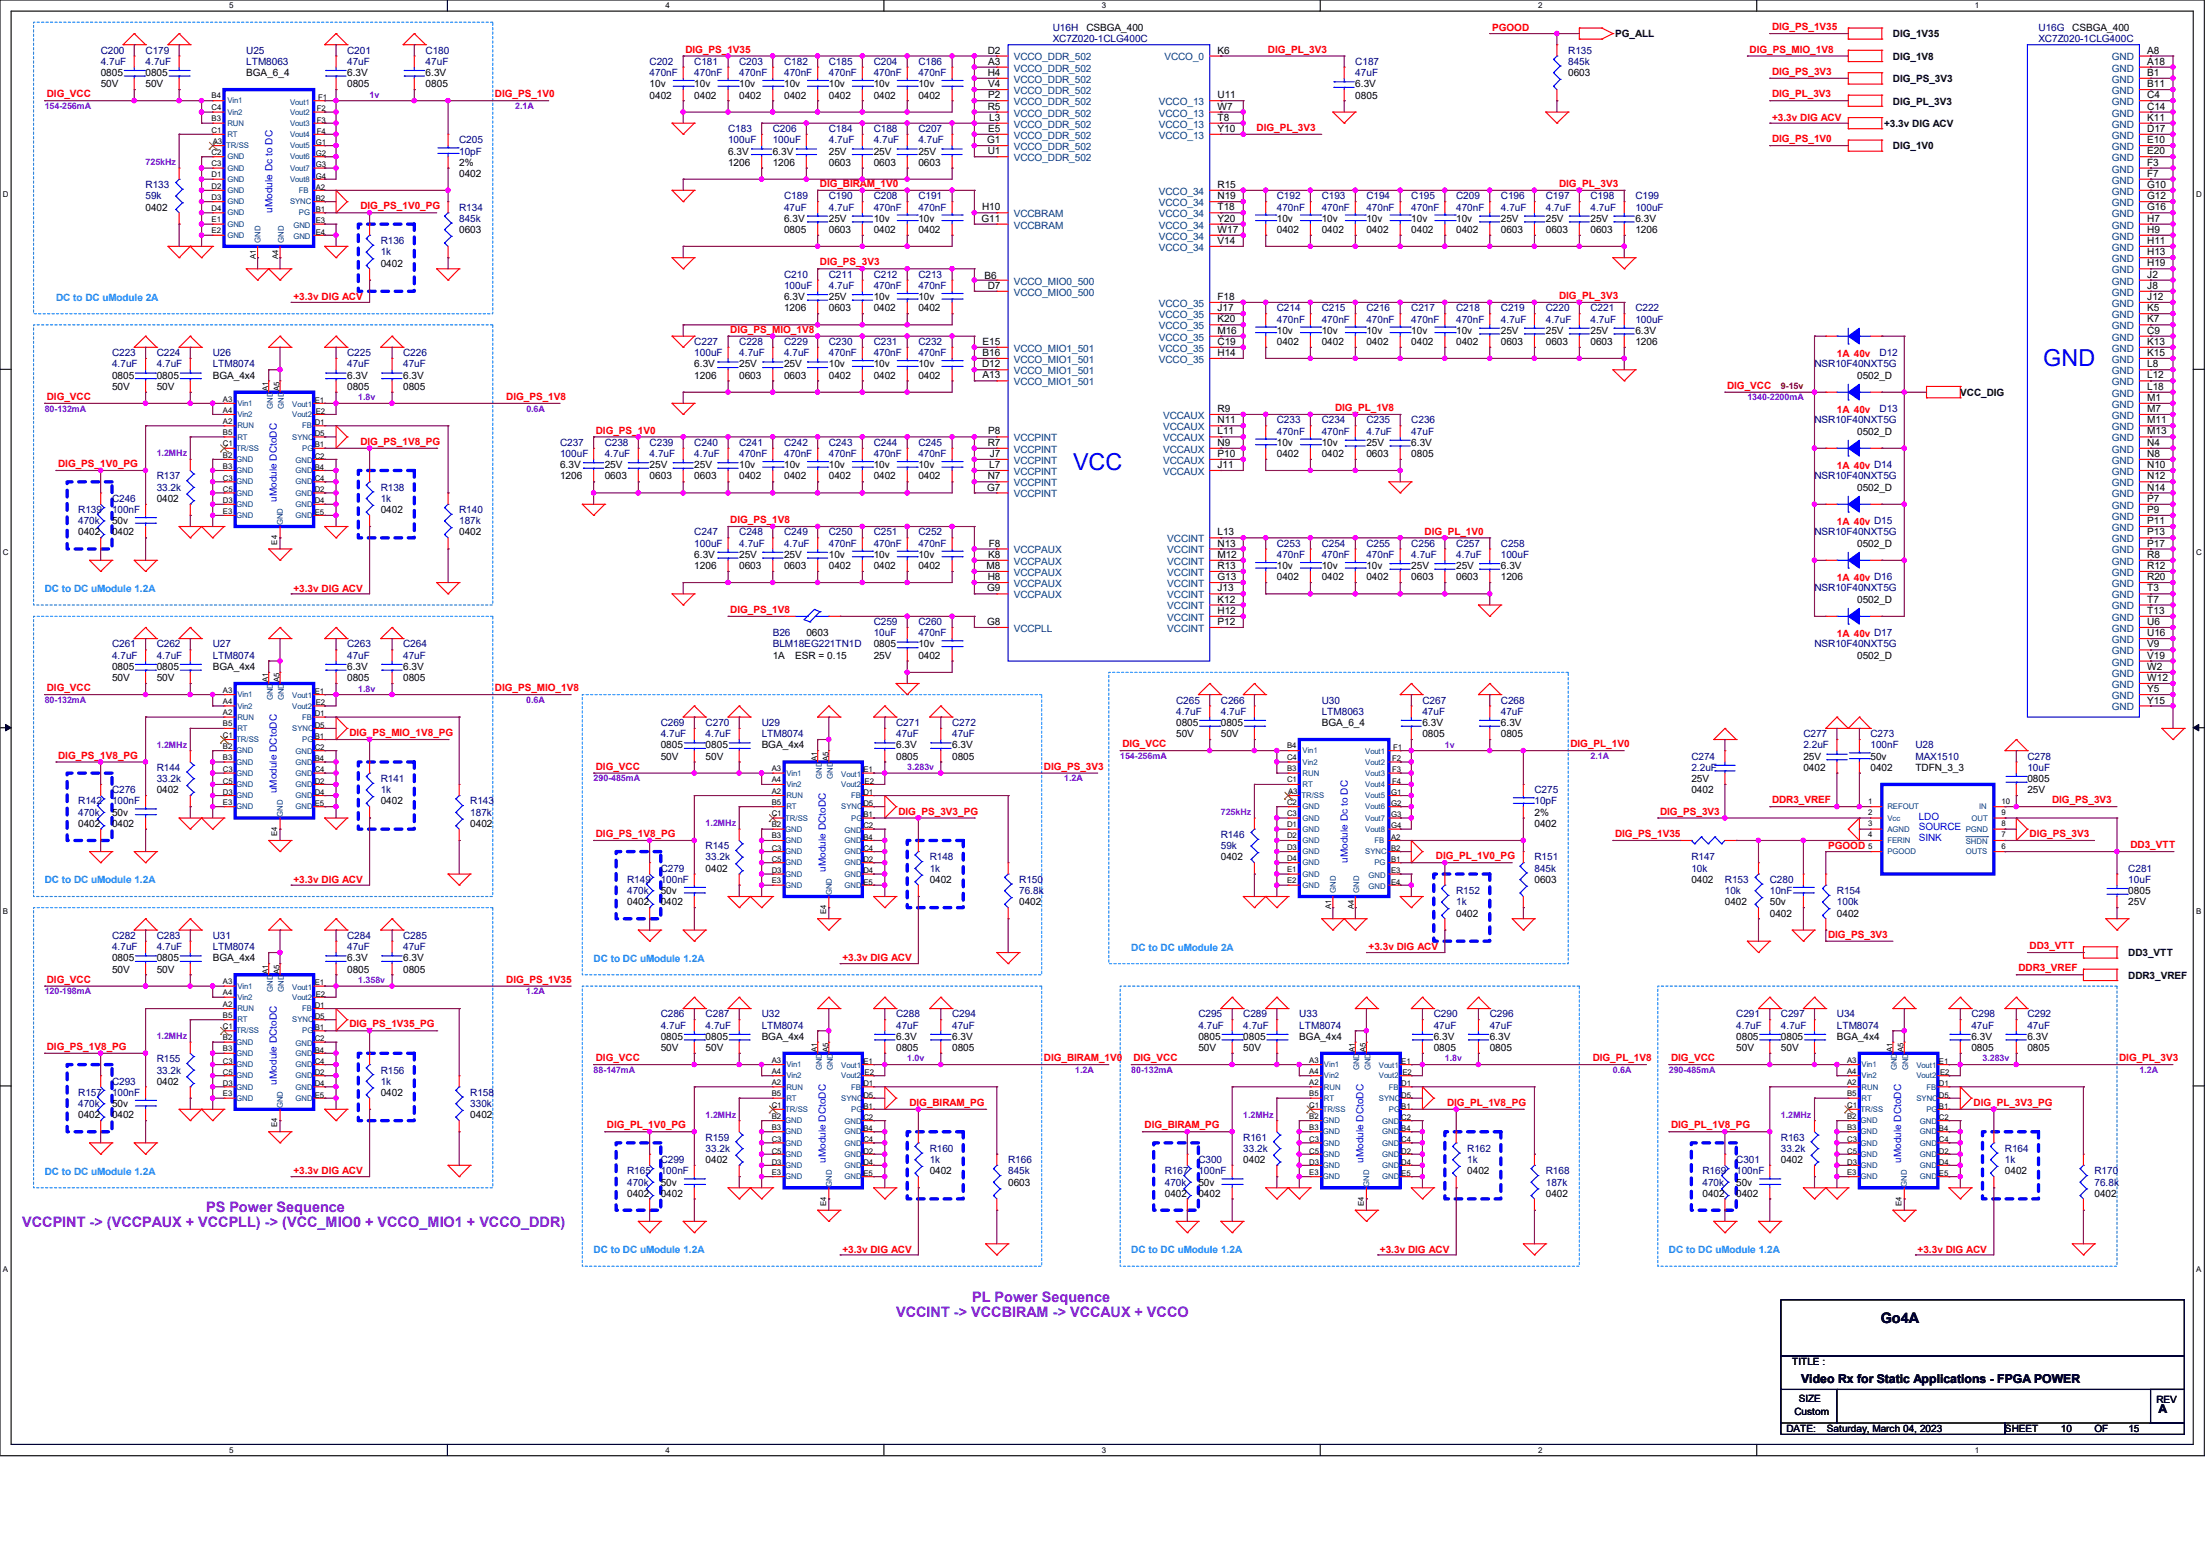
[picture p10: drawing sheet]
<svg xmlns="http://www.w3.org/2000/svg" width="420mm" height="297mm" viewBox="0 0 420 297" stroke-linecap="round" stroke-linejoin="round" font-family="sans-serif">
<defs><g id="words">
<g font-size="4.4" fill="#00f">
<text x="389.2" y="69.7">GND</text>
<text x="204.4" y="89.5">VCC</text>
</g>
<g font-size="2.8" fill="#8000ff">
<text x="4.2" y="233.7">VCCPINT -&gt; (VCCPAUX + VCCPLL) -&gt; (VCC_MIO0 + VCCO_MIO1 + VCCO_DDR)</text>
<text x="39.3" y="230.8">PS Power Sequence</text>
<text x="170.7" y="250.8">VCCINT -&gt; VCCBIRAM -&gt; VCCAUX + VCCO</text>
<text x="185.2" y="247.9">PL Power Sequence</text>
</g>
<text font-size="2.8" x="358.2" y="252">Go4A</text>
<g font-size="2.3">
<text x="343.1" y="263.3">Video Rx for Static Applications - FPGA POWER</text>
<text x="411.1" y="269.1">A</text>
</g>
<g font-size="1.9" fill="#000080">
<text x="200.5" y="5.9">U16H</text>
<text x="388.3" y="5.9">U16G</text>
<text x="19.2" y="10.2">C200</text>
<text x="27.7" y="10.2">C179</text>
<text x="46.9" y="10.2">U25</text>
<text x="66.1" y="10.2">C201</text>
<text x="81.1" y="10.2">C180</text>
<text x="200.5" y="8.1">XC7Z020-1CLG400C</text>
<text x="298.7" y="10.2">R135</text>
<text x="388.3" y="8.1">XC7Z020-1CLG400C</text>
<text x="19.2" y="12.4">4.7uF</text>
<text x="27.7" y="12.4">4.7uF</text>
<text x="46.9" y="12.4">LTM8063</text>
<text x="66.1" y="12.4">47uF</text>
<text x="81.1" y="12.4">47uF</text>
<text x="123.7" y="12.4">C202</text>
<text x="123.7" y="14.5">470nF</text>
<text x="132.2" y="12.4">C181</text>
<text x="132.2" y="14.5">470nF</text>
<text x="140.8" y="12.4">C203</text>
<text x="140.8" y="14.5">470nF</text>
<text x="149.4" y="12.4">C182</text>
<text x="149.4" y="14.5">470nF</text>
<text x="157.9" y="12.4">C185</text>
<text x="157.9" y="14.5">470nF</text>
<text x="166.4" y="12.4">C204</text>
<text x="166.4" y="14.5">470nF</text>
<text x="174.9" y="12.4">C186</text>
<text x="174.9" y="14.5">470nF</text>
<text x="258.2" y="12.4">C187</text>
<text x="258.2" y="14.5">47uF</text>
<text x="298.7" y="12.4">845k</text>
<text x="87.5" y="27.3">C205</text>
<text x="87.5" y="29.4">10pF</text>
<text x="138.7" y="25.1">C183</text>
<text x="138.7" y="27.3">100uF</text>
<text x="147.2" y="25.1">C206</text>
<text x="147.2" y="27.3">100uF</text>
<text x="157.9" y="25.1">C184</text>
<text x="157.9" y="27.3">4.7uF</text>
<text x="166.4" y="25.1">C188</text>
<text x="166.4" y="27.3">4.7uF</text>
<text x="174.9" y="25.1">C207</text>
<text x="174.9" y="27.3">4.7uF</text>
<text x="27.7" y="35.8">R133</text>
<text x="27.7" y="37.9">59k</text>
<text x="87.5" y="40.1">R134</text>
<text x="149.4" y="37.9">C189</text>
<text x="149.4" y="40.1">47uF</text>
<text x="157.9" y="37.9">C190</text>
<text x="157.9" y="40.1">4.7uF</text>
<text x="166.4" y="37.9">C208</text>
<text x="166.4" y="40.1">470nF</text>
<text x="174.9" y="37.9">C191</text>
<text x="174.9" y="40.1">470nF</text>
<text x="243.2" y="37.9">C192</text>
<text x="243.2" y="40.1">470nF</text>
<text x="251.8" y="37.9">C193</text>
<text x="251.8" y="40.1">470nF</text>
<text x="260.3" y="37.9">C194</text>
<text x="260.3" y="40.1">470nF</text>
<text x="268.8" y="37.9">C195</text>
<text x="268.8" y="40.1">470nF</text>
<text x="277.4" y="37.9">C209</text>
<text x="277.4" y="40.1">470nF</text>
<text x="285.9" y="37.9">C196</text>
<text x="285.9" y="40.1">4.7uF</text>
<text x="294.4" y="37.9">C197</text>
<text x="294.4" y="40.1">4.7uF</text>
<text x="302.9" y="37.9">C198</text>
<text x="302.9" y="40.1">4.7uF</text>
<text x="311.5" y="37.9">C199</text>
<text x="311.5" y="40.1">100uF</text>
<text x="72.5" y="46.5">R136</text>
<text x="87.5" y="42.2">845k</text>
<text x="72.5" y="48.6">1k</text>
<text x="149.4" y="52.9">C210</text>
<text x="157.9" y="52.9">C211</text>
<text x="166.4" y="52.9">C212</text>
<text x="174.9" y="52.9">C213</text>
<text x="149.4" y="55">100uF</text>
<text x="157.9" y="55">4.7uF</text>
<text x="166.4" y="55">470nF</text>
<text x="174.9" y="55">470nF</text>
<text x="243.2" y="59.3">C214</text>
<text x="251.8" y="59.3">C215</text>
<text x="260.3" y="59.3">C216</text>
<text x="268.8" y="59.3">C217</text>
<text x="277.4" y="59.3">C218</text>
<text x="285.9" y="59.3">C219</text>
<text x="294.4" y="59.3">C220</text>
<text x="302.9" y="59.3">C221</text>
<text x="311.5" y="59.3">C222</text>
<text x="132.3" y="65.7">C227</text>
<text x="140.8" y="65.7">C228</text>
<text x="149.4" y="65.7">C229</text>
<text x="157.9" y="65.7">C230</text>
<text x="166.4" y="65.7">C231</text>
<text x="174.9" y="65.7">C232</text>
<text x="243.2" y="61.4">470nF</text>
<text x="251.8" y="61.4">470nF</text>
<text x="260.3" y="61.4">470nF</text>
<text x="268.8" y="61.4">470nF</text>
<text x="277.4" y="61.4">470nF</text>
<text x="285.9" y="61.4">4.7uF</text>
<text x="294.4" y="61.4">4.7uF</text>
<text x="302.9" y="61.4">4.7uF</text>
<text x="311.5" y="61.4">100uF</text>
<text x="21.3" y="67.8">C223</text>
<text x="21.3" y="69.9">4.7uF</text>
<text x="29.8" y="67.8">C224</text>
<text x="29.8" y="69.9">4.7uF</text>
<text x="40.5" y="67.8">U26</text>
<text x="40.5" y="69.9">LTM8074</text>
<text x="66.1" y="67.8">C225</text>
<text x="66.1" y="69.9">47uF</text>
<text x="76.8" y="67.8">C226</text>
<text x="76.8" y="69.9">47uF</text>
<text x="132.3" y="67.8">100uF</text>
<text x="140.8" y="67.8">4.7uF</text>
<text x="149.4" y="67.8">4.7uF</text>
<text x="157.9" y="67.8">470nF</text>
<text x="166.4" y="67.8">470nF</text>
<text x="174.9" y="67.8">470nF</text>
<text x="345.6" y="69.9">NSR10F40NXT5G</text>
<text x="358" y="67.8">D12</text>
<text x="243.2" y="80.6">C233</text>
<text x="243.2" y="82.8">470nF</text>
<text x="251.8" y="80.6">C234</text>
<text x="251.8" y="82.8">470nF</text>
<text x="260.3" y="80.6">C235</text>
<text x="260.3" y="82.8">4.7uF</text>
<text x="268.8" y="80.6">C236</text>
<text x="268.8" y="82.8">47uF</text>
<text x="345.6" y="80.6">NSR10F40NXT5G</text>
<text x="358" y="78.5">D13</text>
<text x="106.7" y="84.9">C237</text>
<text x="106.7" y="87">100uF</text>
<text x="115.2" y="84.9">C238</text>
<text x="115.2" y="87">4.7uF</text>
<text x="123.7" y="84.9">C239</text>
<text x="123.7" y="87">4.7uF</text>
<text x="132.3" y="84.9">C240</text>
<text x="132.3" y="87">4.7uF</text>
<text x="140.8" y="84.9">C241</text>
<text x="140.8" y="87">470nF</text>
<text x="149.4" y="84.9">C242</text>
<text x="149.4" y="87">470nF</text>
<text x="157.9" y="84.9">C243</text>
<text x="157.9" y="87">470nF</text>
<text x="166.4" y="84.9">C244</text>
<text x="166.4" y="87">470nF</text>
<text x="174.9" y="84.9">C245</text>
<text x="174.9" y="87">470nF</text>
<text x="21.3" y="95.5">C246</text>
<text x="29.8" y="91.3">R137</text>
<text x="29.8" y="93.4">33.2k</text>
<text x="72.5" y="93.4">R138</text>
<text x="72.5" y="95.5">1k</text>
<text x="345.6" y="91.3">NSR10F40NXT5G</text>
<text x="14.9" y="97.7">R139</text>
<text x="14.9" y="99.8">470k</text>
<text x="21.3" y="97.7">100nF</text>
<text x="87.5" y="97.7">R140</text>
<text x="87.5" y="99.8">187k</text>
<text x="132.3" y="101.9">C247</text>
<text x="140.8" y="101.9">C248</text>
<text x="149.4" y="101.9">C249</text>
<text x="157.9" y="101.9">C250</text>
<text x="166.4" y="101.9">C251</text>
<text x="174.9" y="101.9">C252</text>
<text x="345.6" y="101.9">NSR10F40NXT5G</text>
<text x="132.3" y="104.1">100uF</text>
<text x="140.8" y="104.1">4.7uF</text>
<text x="149.4" y="104.1">4.7uF</text>
<text x="157.9" y="104.1">470nF</text>
<text x="166.4" y="104.1">470nF</text>
<text x="174.9" y="104.1">470nF</text>
<text x="243.2" y="104.1">C253</text>
<text x="243.2" y="106.2">470nF</text>
<text x="251.8" y="104.1">C254</text>
<text x="251.8" y="106.2">470nF</text>
<text x="260.3" y="104.1">C255</text>
<text x="260.3" y="106.2">470nF</text>
<text x="268.8" y="104.1">C256</text>
<text x="268.8" y="106.2">4.7uF</text>
<text x="277.4" y="104.1">C257</text>
<text x="277.4" y="106.2">4.7uF</text>
<text x="285.9" y="104.1">C258</text>
<text x="285.9" y="106.2">100uF</text>
<text x="345.6" y="112.6">NSR10F40NXT5G</text>
<text x="166.4" y="119">C259</text>
<text x="174.9" y="119">C260</text>
<text x="21.3" y="123.3">C261</text>
<text x="21.3" y="125.4">4.7uF</text>
<text x="29.8" y="123.3">C262</text>
<text x="29.8" y="125.4">4.7uF</text>
<text x="40.5" y="123.3">U27</text>
<text x="40.5" y="125.4">LTM8074</text>
<text x="66.1" y="123.3">C263</text>
<text x="66.1" y="125.4">47uF</text>
<text x="76.8" y="123.3">C264</text>
<text x="76.8" y="125.4">47uF</text>
<text x="147.2" y="121.2">B26</text>
<text x="147.2" y="123.3">BLM18EG221TN1D</text>
<text x="166.4" y="121.2">10uF</text>
<text x="174.9" y="121.2">470nF</text>
<text x="345.6" y="123.3">NSR10F40NXT5G</text>
<text x="224" y="133.9">C265</text>
<text x="224" y="136.1">4.7uF</text>
<text x="232.5" y="133.9">C266</text>
<text x="232.5" y="136.1">4.7uF</text>
<text x="251.8" y="133.9">U30</text>
<text x="251.8" y="136.1">LTM8063</text>
<text x="270.9" y="133.9">C267</text>
<text x="270.9" y="136.1">47uF</text>
<text x="285.9" y="133.9">C268</text>
<text x="285.9" y="136.1">47uF</text>
<text x="125.9" y="138.2">C269</text>
<text x="125.9" y="140.4">4.7uF</text>
<text x="134.4" y="138.2">C270</text>
<text x="134.4" y="140.4">4.7uF</text>
<text x="145.1" y="138.2">U29</text>
<text x="145.1" y="140.4">LTM8074</text>
<text x="170.7" y="138.2">C271</text>
<text x="170.7" y="140.4">47uF</text>
<text x="181.4" y="138.2">C272</text>
<text x="181.4" y="140.4">47uF</text>
<text x="343.5" y="140.4">C277</text>
<text x="343.5" y="142.5">2.2uF</text>
<text x="356.3" y="140.4">C273</text>
<text x="356.3" y="142.5">100nF</text>
<text x="364.8" y="142.5">U28</text>
<text x="29.8" y="146.8">R144</text>
<text x="29.8" y="148.9">33.2k</text>
<text x="72.5" y="148.9">R141</text>
<text x="322.2" y="144.6">C274</text>
<text x="322.2" y="146.8">2.2uF</text>
<text x="364.8" y="144.6">MAX1510</text>
<text x="386.2" y="144.6">C278</text>
<text x="386.2" y="146.8">10uF</text>
<text x="14.9" y="153.2">R142</text>
<text x="14.9" y="155.3">470k</text>
<text x="21.3" y="151">C276</text>
<text x="21.3" y="153.2">100nF</text>
<text x="72.5" y="151">1k</text>
<text x="89.6" y="153.2">R143</text>
<text x="89.6" y="155.3">187k</text>
<text x="292.3" y="151">C275</text>
<text x="292.3" y="153.2">10pF</text>
<text x="134.4" y="161.7">R145</text>
<text x="232.5" y="159.6">R146</text>
<text x="232.5" y="161.7">59k</text>
<text x="125.9" y="165.9">C279</text>
<text x="134.4" y="163.8">33.2k</text>
<text x="177.1" y="163.8">R148</text>
<text x="177.1" y="165.9">1k</text>
<text x="292.3" y="163.8">R151</text>
<text x="292.3" y="165.9">845k</text>
<text x="322.2" y="163.8">R147</text>
<text x="322.2" y="165.9">10k</text>
<text x="405.4" y="165.9">C281</text>
<text x="119.5" y="168.1">R149</text>
<text x="119.5" y="170.2">470k</text>
<text x="125.9" y="168.1">100nF</text>
<text x="194.1" y="168.1">R150</text>
<text x="194.1" y="170.2">76.8k</text>
<text x="277.4" y="170.2">R152</text>
<text x="277.4" y="172.4">1k</text>
<text x="328.5" y="168.1">R153</text>
<text x="328.5" y="170.2">10k</text>
<text x="337.1" y="168.1">C280</text>
<text x="337.1" y="170.2">10nF</text>
<text x="349.9" y="170.2">R154</text>
<text x="349.9" y="172.4">100k</text>
<text x="405.4" y="168.1">10uF</text>
<text x="21.3" y="178.8">C282</text>
<text x="29.8" y="178.8">C283</text>
<text x="40.5" y="178.8">U31</text>
<text x="66.1" y="178.8">C284</text>
<text x="76.8" y="178.8">C285</text>
<text x="21.3" y="180.9">4.7uF</text>
<text x="29.8" y="180.9">4.7uF</text>
<text x="40.5" y="180.9">LTM8074</text>
<text x="66.1" y="180.9">47uF</text>
<text x="76.8" y="180.9">47uF</text>
<text x="125.9" y="193.7">C286</text>
<text x="125.9" y="195.8">4.7uF</text>
<text x="134.4" y="193.7">C287</text>
<text x="134.4" y="195.8">4.7uF</text>
<text x="145.1" y="193.7">U32</text>
<text x="145.1" y="195.8">LTM8074</text>
<text x="170.7" y="193.7">C288</text>
<text x="170.7" y="195.8">47uF</text>
<text x="181.4" y="193.7">C294</text>
<text x="181.4" y="195.8">47uF</text>
<text x="228.3" y="193.7">C295</text>
<text x="228.3" y="195.8">4.7uF</text>
<text x="236.8" y="193.7">C289</text>
<text x="236.8" y="195.8">4.7uF</text>
<text x="247.5" y="193.7">U33</text>
<text x="247.5" y="195.8">LTM8074</text>
<text x="273.1" y="193.7">C290</text>
<text x="273.1" y="195.8">47uF</text>
<text x="283.8" y="193.7">C296</text>
<text x="283.8" y="195.8">47uF</text>
<text x="330.7" y="193.7">C291</text>
<text x="330.7" y="195.8">4.7uF</text>
<text x="339.2" y="193.7">C297</text>
<text x="339.2" y="195.8">4.7uF</text>
<text x="349.9" y="193.7">U34</text>
<text x="349.9" y="195.8">LTM8074</text>
<text x="375.5" y="193.7">C298</text>
<text x="375.5" y="195.8">47uF</text>
<text x="386.2" y="193.7">C292</text>
<text x="386.2" y="195.8">47uF</text>
<text x="29.8" y="202.2">R155</text>
<text x="14.9" y="208.6">R157</text>
<text x="21.3" y="206.5">C293</text>
<text x="21.3" y="208.6">100nF</text>
<text x="29.8" y="204.4">33.2k</text>
<text x="72.5" y="204.4">R156</text>
<text x="72.5" y="206.5">1k</text>
<text x="89.6" y="208.6">R158</text>
<text x="14.9" y="210.8">470k</text>
<text x="89.6" y="210.8">330k</text>
<text x="125.9" y="221.4">C299</text>
<text x="134.4" y="217.2">R159</text>
<text x="134.4" y="219.3">33.2k</text>
<text x="177.1" y="219.3">R160</text>
<text x="177.1" y="221.4">1k</text>
<text x="192" y="221.4">R166</text>
<text x="228.3" y="221.4">C300</text>
<text x="236.8" y="217.2">R161</text>
<text x="236.8" y="219.3">33.2k</text>
<text x="279.5" y="219.3">R162</text>
<text x="279.5" y="221.4">1k</text>
<text x="330.7" y="221.4">C301</text>
<text x="339.2" y="217.2">R163</text>
<text x="339.2" y="219.3">33.2k</text>
<text x="381.9" y="219.3">R164</text>
<text x="381.9" y="221.4">1k</text>
<text x="119.5" y="223.6">R165</text>
<text x="119.5" y="225.7">470k</text>
<text x="125.9" y="223.6">100nF</text>
<text x="192" y="223.6">845k</text>
<text x="221.9" y="223.6">R167</text>
<text x="221.9" y="225.7">470k</text>
<text x="228.3" y="223.6">100nF</text>
<text x="294.4" y="223.6">R168</text>
<text x="294.4" y="225.7">187k</text>
<text x="324.3" y="223.6">R169</text>
<text x="324.3" y="225.7">470k</text>
<text x="330.7" y="223.6">100nF</text>
<text x="398.9" y="223.6">R170</text>
<text x="398.9" y="225.7">76.8k</text>
</g>
<g font-size="1.9">
<text x="206.9" y="5.9">CSBGA_400</text>
<text x="394.7" y="5.9">CSBGA_400</text>
<text x="188.1" y="10.2">D2</text>
<text x="231.9" y="10.2">K6</text>
<text x="307.6" y="7.1">PG_ALL</text>
<text x="360.6" y="7.1">DIG_1V35</text>
<text x="360.6" y="11.3">DIG_1V8</text>
<text x="409" y="10.2">A8</text>
<text x="19.2" y="14.5">0805</text>
<text x="19.2" y="16.6">50V</text>
<text x="27.7" y="14.5">0805</text>
<text x="27.7" y="16.6">50V</text>
<text x="46.9" y="14.5">BGA_6_4</text>
<text x="66.1" y="16.6">0805</text>
<text x="66.1" y="14.5">6.3V</text>
<text x="81.1" y="16.6">0805</text>
<text x="81.1" y="14.5">6.3V</text>
<text x="123.7" y="16.6">10v</text>
<text x="132.2" y="16.6">10v</text>
<text x="140.8" y="16.6">10v</text>
<text x="149.4" y="16.6">10v</text>
<text x="157.9" y="16.6">10v</text>
<text x="166.4" y="16.6">10v</text>
<text x="174.9" y="16.6">10v</text>
<text x="188.1" y="14.4">H4</text>
<text x="188.2" y="12.3">A3</text>
<text x="188.2" y="16.6">V4</text>
<text x="258.2" y="16.6">6.3V</text>
<text x="298.7" y="14.5">0603</text>
<text x="360.6" y="15.6">DIG_PS_3V3</text>
<text x="409" y="12.3">A18</text>
<text x="409" y="14.4">B1</text>
<text x="409" y="16.6">B11</text>
<text x="123.7" y="18.8">0402</text>
<text x="132.2" y="18.8">0402</text>
<text x="140.8" y="18.8">0402</text>
<text x="149.4" y="18.8">0402</text>
<text x="157.9" y="18.8">0402</text>
<text x="166.4" y="18.8">0402</text>
<text x="174.9" y="18.8">0402</text>
<text x="188.1" y="20.9">R5</text>
<text x="188.2" y="18.7">P2</text>
<text x="188.4" y="23">L3</text>
<text x="231.9" y="23">T8</text>
<text x="231.9" y="18.7">U11</text>
<text x="231.9" y="20.9">W7</text>
<text x="258.2" y="18.8">0805</text>
<text x="360.6" y="19.9">DIG_PL_3V3</text>
<text x="409" y="18.7">C4</text>
<text x="409" y="20.9">C14</text>
<text x="409" y="23">K11</text>
<text x="138.7" y="29.4">6.3V</text>
<text x="147.2" y="29.4">6.3V</text>
<text x="157.9" y="29.4">25V</text>
<text x="166.4" y="29.4">25V</text>
<text x="174.9" y="29.4">25V</text>
<text x="188" y="27.3">G1</text>
<text x="188.1" y="29.4">U1</text>
<text x="188.2" y="25.1">E5</text>
<text x="231.9" y="25.1">Y10</text>
<text x="358.9" y="24.2">+3.3v DIG ACV</text>
<text x="360.6" y="28.4">DIG_1V0</text>
<text x="409" y="25.1">D17</text>
<text x="409" y="27.3">E10</text>
<text x="409" y="29.4">E20</text>
<text x="87.5" y="31.5">2%</text>
<text x="87.5" y="33.7">0402</text>
<text x="138.7" y="31.5">1206</text>
<text x="147.2" y="31.5">1206</text>
<text x="157.9" y="31.5">0603</text>
<text x="166.4" y="31.5">0603</text>
<text x="174.9" y="31.5">0603</text>
<text x="231.9" y="35.8">R15</text>
<text x="409" y="31.5">F3</text>
<text x="409" y="33.7">F7</text>
<text x="409" y="35.8">G10</text>
<text x="27.7" y="40.1">0402</text>
<text x="187.1" y="40">H10</text>
<text x="231.9" y="37.9">N19</text>
<text x="231.9" y="40">T18</text>
<text x="409" y="37.9">G12</text>
<text x="409" y="40">G16</text>
<text x="87.5" y="44.4">0603</text>
<text x="149.4" y="44.4">0805</text>
<text x="149.4" y="42.2">6.3V</text>
<text x="157.9" y="44.4">0603</text>
<text x="157.9" y="42.2">25V</text>
<text x="166.4" y="42.2">10v</text>
<text x="166.4" y="44.4">0402</text>
<text x="174.9" y="42.2">10v</text>
<text x="174.9" y="44.4">0402</text>
<text x="186.9" y="42.2">G11</text>
<text x="231.9" y="46.4">V14</text>
<text x="231.9" y="44.3">W17</text>
<text x="231.9" y="42.2">Y20</text>
<text x="243.2" y="42.2">10v</text>
<text x="243.2" y="44.4">0402</text>
<text x="251.8" y="42.2">10v</text>
<text x="251.8" y="44.4">0402</text>
<text x="260.3" y="42.2">10v</text>
<text x="260.3" y="44.4">0402</text>
<text x="268.8" y="42.2">10v</text>
<text x="268.8" y="44.4">0402</text>
<text x="277.4" y="42.2">10v</text>
<text x="277.4" y="44.4">0402</text>
<text x="285.9" y="44.4">0603</text>
<text x="285.9" y="42.2">25V</text>
<text x="294.4" y="44.4">0603</text>
<text x="294.4" y="42.2">25V</text>
<text x="302.9" y="44.4">0603</text>
<text x="302.9" y="42.2">25V</text>
<text x="311.5" y="44.4">1206</text>
<text x="311.5" y="42.2">6.3V</text>
<text x="409" y="42.2">H7</text>
<text x="409" y="44.3">H9</text>
<text x="409" y="46.4">H11</text>
<text x="72.5" y="50.8">0402</text>
<text x="187.5" y="53.1">B6</text>
<text x="409" y="48.6">H13</text>
<text x="409" y="50.7">H19</text>
<text x="409" y="52.9">J2</text>
<text x="149.4" y="59.3">1206</text>
<text x="149.4" y="57.2">6.3V</text>
<text x="157.9" y="59.3">0603</text>
<text x="157.9" y="57.2">25V</text>
<text x="166.4" y="57.2">10v</text>
<text x="166.4" y="59.3">0402</text>
<text x="174.9" y="57.2">10v</text>
<text x="174.9" y="59.3">0402</text>
<text x="188.1" y="55">D7</text>
<text x="231.9" y="57.1">F18</text>
<text x="231.9" y="59.3">J17</text>
<text x="409" y="55">J8</text>
<text x="409" y="57.1">J12</text>
<text x="409" y="59.3">K5</text>
<text x="187.2" y="65.7">E15</text>
<text x="231.9" y="65.7">C19</text>
<text x="231.9" y="61.4">K20</text>
<text x="231.9" y="63.5">M16</text>
<text x="243.2" y="63.5">10v</text>
<text x="243.2" y="65.7">0402</text>
<text x="251.8" y="63.5">10v</text>
<text x="251.8" y="65.7">0402</text>
<text x="260.3" y="63.5">10v</text>
<text x="260.3" y="65.7">0402</text>
<text x="268.8" y="63.5">10v</text>
<text x="268.8" y="65.7">0402</text>
<text x="277.4" y="63.5">10v</text>
<text x="277.4" y="65.7">0402</text>
<text x="285.9" y="65.7">0603</text>
<text x="285.9" y="63.5">25V</text>
<text x="294.4" y="65.7">0603</text>
<text x="294.4" y="63.5">25V</text>
<text x="302.9" y="65.7">0603</text>
<text x="302.9" y="63.5">25V</text>
<text x="311.5" y="65.7">1206</text>
<text x="311.5" y="63.5">6.3V</text>
<text x="409" y="61.4">K7</text>
<text x="409" y="63.5">C9</text>
<text x="409" y="65.7">K13</text>
<text x="132.3" y="69.9">6.3V</text>
<text x="140.8" y="69.9">25V</text>
<text x="149.4" y="69.9">25V</text>
<text x="157.9" y="69.9">10v</text>
<text x="166.4" y="69.9">10v</text>
<text x="174.9" y="69.9">10v</text>
<text x="187.1" y="69.9">D12</text>
<text x="187.2" y="67.8">B16</text>
<text x="231.9" y="67.8">H14</text>
<text x="409" y="67.8">K15</text>
<text x="409" y="69.9">L8</text>
<text x="21.3" y="72.1">0805</text>
<text x="21.3" y="74.2">50V</text>
<text x="29.8" y="72.1">0805</text>
<text x="29.8" y="74.2">50V</text>
<text x="40.5" y="72.1">BGA_4x4</text>
<text x="66.1" y="74.2">0805</text>
<text x="66.1" y="72.1">6.3V</text>
<text x="76.8" y="74.2">0805</text>
<text x="76.8" y="72.1">6.3V</text>
<text x="132.3" y="72.1">1206</text>
<text x="140.8" y="72.1">0603</text>
<text x="149.4" y="72.1">0603</text>
<text x="157.9" y="72.1">0402</text>
<text x="166.4" y="72.1">0402</text>
<text x="174.9" y="72.1">0402</text>
<text x="187.2" y="72.1">A13</text>
<text x="353.7" y="72.1">0502_D</text>
<text x="373.4" y="75.4">VCC_DIG</text>
<text x="409" y="72.1">L12</text>
<text x="409" y="74.2">L18</text>
<text x="409" y="76.3">M1</text>
<text x="188.2" y="82.7">P8</text>
<text x="231.9" y="82.7">L11</text>
<text x="231.9" y="78.4">R9</text>
<text x="231.9" y="80.6">N11</text>
<text x="353.7" y="82.8">0502_D</text>
<text x="409" y="78.4">M7</text>
<text x="409" y="80.6">M11</text>
<text x="409" y="82.7">M13</text>
<text x="106.7" y="89.2">6.3V</text>
<text x="115.2" y="89.2">25V</text>
<text x="123.7" y="89.2">25V</text>
<text x="132.3" y="89.2">25V</text>
<text x="140.8" y="89.2">10v</text>
<text x="149.4" y="89.2">10v</text>
<text x="157.9" y="89.2">10v</text>
<text x="166.4" y="89.2">10v</text>
<text x="174.9" y="89.2">10v</text>
<text x="188.1" y="84.9">R7</text>
<text x="188.4" y="89.1">L7</text>
<text x="188.5" y="87">J7</text>
<text x="231.9" y="89.1">J11</text>
<text x="231.9" y="84.9">N9</text>
<text x="231.9" y="87">P10</text>
<text x="243.2" y="84.9">10v</text>
<text x="243.2" y="87">0402</text>
<text x="251.8" y="84.9">10v</text>
<text x="251.8" y="87">0402</text>
<text x="260.3" y="87">0603</text>
<text x="260.3" y="84.9">25V</text>
<text x="268.8" y="87">0805</text>
<text x="268.8" y="84.9">6.3V</text>
<text x="409" y="84.9">N4</text>
<text x="409" y="87">N8</text>
<text x="409" y="89.1">N10</text>
<text x="29.8" y="95.5">0402</text>
<text x="106.7" y="91.3">1206</text>
<text x="115.2" y="91.3">0603</text>
<text x="123.7" y="91.3">0603</text>
<text x="132.3" y="91.3">0603</text>
<text x="140.8" y="91.3">0402</text>
<text x="149.4" y="91.3">0402</text>
<text x="157.9" y="91.3">0402</text>
<text x="166.4" y="91.3">0402</text>
<text x="174.9" y="91.3">0402</text>
<text x="188" y="93.4">G7</text>
<text x="188.1" y="91.3">N7</text>
<text x="353.7" y="93.4">0502_D</text>
<text x="409" y="91.3">N12</text>
<text x="409" y="93.4">N14</text>
<text x="409" y="95.5">P7</text>
<text x="14.9" y="101.9">0402</text>
<text x="21.3" y="99.8">50v</text>
<text x="21.3" y="101.9">0402</text>
<text x="72.5" y="97.7">0402</text>
<text x="87.5" y="101.9">0402</text>
<text x="231.9" y="101.9">L13</text>
<text x="409" y="97.7">P9</text>
<text x="409" y="99.8">P11</text>
<text x="409" y="101.9">P13</text>
<text x="132.3" y="106.2">6.3V</text>
<text x="140.8" y="106.2">25V</text>
<text x="149.4" y="106.2">25V</text>
<text x="157.9" y="106.2">10v</text>
<text x="166.4" y="106.2">10v</text>
<text x="174.9" y="106.2">10v</text>
<text x="188.2" y="106.2">K8</text>
<text x="188.3" y="104.1">F8</text>
<text x="231.9" y="106.2">M12</text>
<text x="231.9" y="104.1">N13</text>
<text x="353.7" y="104.1">0502_D</text>
<text x="409" y="104.1">P17</text>
<text x="409" y="106.2">R8</text>
<text x="132.3" y="108.4">1206</text>
<text x="140.8" y="108.4">0603</text>
<text x="149.4" y="108.4">0603</text>
<text x="157.9" y="108.4">0402</text>
<text x="166.4" y="108.4">0402</text>
<text x="174.9" y="108.4">0402</text>
<text x="187.9" y="108.3">M8</text>
<text x="188" y="112.6">G9</text>
<text x="188.1" y="110.4">H8</text>
<text x="231.9" y="110.4">G13</text>
<text x="231.9" y="112.6">J13</text>
<text x="231.9" y="108.3">R13</text>
<text x="243.2" y="108.4">10v</text>
<text x="243.2" y="110.5">0402</text>
<text x="251.8" y="108.4">10v</text>
<text x="251.8" y="110.5">0402</text>
<text x="260.3" y="108.4">10v</text>
<text x="260.3" y="110.5">0402</text>
<text x="268.8" y="110.5">0603</text>
<text x="268.8" y="108.4">25V</text>
<text x="277.4" y="110.5">0603</text>
<text x="277.4" y="108.4">25V</text>
<text x="285.9" y="110.5">1206</text>
<text x="285.9" y="108.4">6.3V</text>
<text x="409" y="108.3">R12</text>
<text x="409" y="110.4">R20</text>
<text x="409" y="112.6">T3</text>
<text x="188" y="119">G8</text>
<text x="231.9" y="116.9">H12</text>
<text x="231.9" y="114.7">K12</text>
<text x="231.9" y="119">P12</text>
<text x="353.7" y="114.8">0502_D</text>
<text x="409" y="114.7">T7</text>
<text x="409" y="116.9">T13</text>
<text x="409" y="119">U6</text>
<text x="147.2" y="125.4">1A</text>
<text x="151.5" y="125.4">ESR = 0.15</text>
<text x="153.6" y="121.2">0603</text>
<text x="166.4" y="123.3">0805</text>
<text x="166.4" y="125.4">25V</text>
<text x="174.9" y="123.3">10v</text>
<text x="174.9" y="125.4">0402</text>
<text x="353.7" y="125.4">0502_D</text>
<text x="409" y="121.1">U16</text>
<text x="409" y="123.3">V9</text>
<text x="409" y="125.4">V19</text>
<text x="21.3" y="127.6">0805</text>
<text x="21.3" y="129.7">50V</text>
<text x="29.8" y="127.6">0805</text>
<text x="29.8" y="129.7">50V</text>
<text x="40.5" y="127.6">BGA_4x4</text>
<text x="66.1" y="129.7">0805</text>
<text x="66.1" y="127.6">6.3V</text>
<text x="76.8" y="129.7">0805</text>
<text x="76.8" y="127.6">6.3V</text>
<text x="409" y="127.6">W2</text>
<text x="409" y="129.7">W12</text>
<text x="409" y="131.8">Y5</text>
<text x="409" y="133.9">Y15</text>
<text x="125.9" y="142.5">0805</text>
<text x="134.4" y="142.5">0805</text>
<text x="145.1" y="142.5">BGA_4x4</text>
<text x="170.7" y="142.5">6.3V</text>
<text x="181.4" y="142.5">6.3V</text>
<text x="224" y="138.2">0805</text>
<text x="224" y="140.4">50V</text>
<text x="232.5" y="138.2">0805</text>
<text x="232.5" y="140.4">50V</text>
<text x="251.8" y="138.2">BGA_6_4</text>
<text x="270.9" y="140.4">0805</text>
<text x="270.9" y="138.2">6.3V</text>
<text x="285.9" y="140.4">0805</text>
<text x="285.9" y="138.2">6.3V</text>
<text x="125.9" y="144.6">50V</text>
<text x="134.4" y="144.6">50V</text>
<text x="170.7" y="144.6">0805</text>
<text x="181.4" y="144.6">0805</text>
<text x="322.2" y="148.9">25V</text>
<text x="343.5" y="146.8">0402</text>
<text x="343.5" y="144.6">25V</text>
<text x="356.3" y="144.6">50v</text>
<text x="356.3" y="146.8">0402</text>
<text x="364.8" y="146.8">TDFN_3_3</text>
<text x="386.2" y="148.9">0805</text>
<text x="21.3" y="155.3">50v</text>
<text x="29.8" y="151">0402</text>
<text x="72.5" y="153.2">0402</text>
<text x="292.3" y="155.3">2%</text>
<text x="322.2" y="151">0402</text>
<text x="386.2" y="151">25V</text>
<text x="14.9" y="157.4">0402</text>
<text x="21.3" y="157.4">0402</text>
<text x="89.6" y="157.4">0402</text>
<text x="292.3" y="157.4">0402</text>
<text x="134.4" y="165.9">0402</text>
<text x="232.5" y="163.8">0402</text>
<text x="119.5" y="172.4">0402</text>
<text x="125.9" y="170.2">50v</text>
<text x="125.9" y="172.4">0402</text>
<text x="177.1" y="168.1">0402</text>
<text x="194.1" y="172.4">0402</text>
<text x="292.3" y="168.1">0603</text>
<text x="322.2" y="168.1">0402</text>
<text x="328.5" y="172.4">0402</text>
<text x="337.1" y="172.4">50v</text>
<text x="405.4" y="170.2">0805</text>
<text x="405.4" y="172.4">25V</text>
<text x="277.4" y="174.5">0402</text>
<text x="337.1" y="174.5">0402</text>
<text x="349.9" y="174.5">0402</text>
<text x="21.3" y="183.1">0805</text>
<text x="21.3" y="185.2">50V</text>
<text x="29.8" y="183.1">0805</text>
<text x="29.8" y="185.2">50V</text>
<text x="40.5" y="183.1">BGA_4x4</text>
<text x="66.1" y="185.2">0805</text>
<text x="66.1" y="183.1">6.3V</text>
<text x="76.8" y="185.2">0805</text>
<text x="76.8" y="183.1">6.3V</text>
<text x="405.4" y="182">DD3_VTT</text>
<text x="405.4" y="186.3">DDR3_VREF</text>
<text x="125.9" y="198">0805</text>
<text x="134.4" y="198">0805</text>
<text x="145.1" y="198">BGA_4x4</text>
<text x="170.7" y="198">6.3V</text>
<text x="181.4" y="198">6.3V</text>
<text x="228.3" y="198">0805</text>
<text x="236.8" y="198">0805</text>
<text x="247.5" y="198">BGA_4x4</text>
<text x="273.1" y="198">6.3V</text>
<text x="283.8" y="198">6.3V</text>
<text x="330.7" y="198">0805</text>
<text x="339.2" y="198">0805</text>
<text x="349.9" y="198">BGA_4x4</text>
<text x="375.5" y="198">6.3V</text>
<text x="386.2" y="198">6.3V</text>
<text x="125.9" y="200.1">50V</text>
<text x="134.4" y="200.1">50V</text>
<text x="170.7" y="200.1">0805</text>
<text x="181.4" y="200.1">0805</text>
<text x="228.3" y="200.1">50V</text>
<text x="236.8" y="200.1">50V</text>
<text x="273.1" y="200.1">0805</text>
<text x="283.8" y="200.1">0805</text>
<text x="330.7" y="200.1">50V</text>
<text x="339.2" y="200.1">50V</text>
<text x="375.5" y="200.1">0805</text>
<text x="386.2" y="200.1">0805</text>
<text x="29.8" y="206.5">0402</text>
<text x="72.5" y="208.6">0402</text>
<text x="14.9" y="212.9">0402</text>
<text x="21.3" y="210.8">50v</text>
<text x="21.3" y="212.9">0402</text>
<text x="89.6" y="212.9">0402</text>
<text x="134.4" y="221.4">0402</text>
<text x="236.8" y="221.4">0402</text>
<text x="339.2" y="221.4">0402</text>
<text x="119.5" y="227.8">0402</text>
<text x="125.9" y="225.7">50v</text>
<text x="125.9" y="227.8">0402</text>
<text x="177.1" y="223.6">0402</text>
<text x="192" y="225.7">0603</text>
<text x="221.9" y="227.8">0402</text>
<text x="228.3" y="225.7">50v</text>
<text x="228.3" y="227.8">0402</text>
<text x="279.5" y="223.6">0402</text>
<text x="294.4" y="227.8">0402</text>
<text x="324.3" y="227.8">0402</text>
<text x="330.7" y="225.7">50v</text>
<text x="330.7" y="227.8">0402</text>
<text x="381.9" y="223.6">0402</text>
<text x="398.9" y="227.8">0402</text>
<text x="341.4" y="259.8">TITLE :</text>
<text x="341.8" y="269.5">Custom</text>
<text x="342.6" y="266.9">SIZE</text>
<text x="410.7" y="267.1">REV</text>
<text x="340.3" y="272.6">DATE:</text>
<text x="348" y="272.6">Saturday, March 04, 2023</text>
<text x="381.9" y="272.6">SHEET</text>
<text x="392.6" y="272.6">10</text>
<text x="399" y="272.6">OF</text>
<text x="405.4" y="272.6">15</text>
</g>
<g font-size="1.9" fill="#f00">
<text x="284.2" y="6">PGOOD</text>
<text x="337.5" y="5.8">DIG_PS_1V35</text>
<text x="130.6" y="10">DIG_PS_1V35</text>
<text x="241.5" y="10">DIG_PL_3V3</text>
<text x="333.2" y="10">DIG_PS_MIO_1V8</text>
<text x="337.5" y="14.3">DIG_PS_3V3</text>
<text x="8.9" y="18.5">DIG_VCC</text>
<text x="94.3" y="18.5">DIG_PS_1V0</text>
<text x="337.5" y="18.5">DIG_PL_3V3</text>
<text x="337.5" y="23">+3.3v DIG ACV</text>
<text x="239.4" y="24.9">DIG_PL_3V3</text>
<text x="337.5" y="27.1">DIG_PS_1V0</text>
<text x="156.2" y="35.6">DIG_BIRAM_1V0</text>
<text x="297" y="35.6">DIG_PL_3V3</text>
<text x="68.7" y="39.9">DIG_PS_1V0_PG</text>
<text x="156.2" y="50.5">DIG_PS_3V3</text>
<text x="55.9" y="57.2">+3.3v DIG ACV</text>
<text x="297" y="56.9">DIG_PL_3V3</text>
<text x="139.1" y="63.4">DIG_PS_MIO_1V8</text>
<text x="349.9" y="67.9">1A 40v</text>
<text x="8.9" y="76.2">DIG_VCC</text>
<text x="96.4" y="76.2">DIG_PS_1V8</text>
<text x="329" y="74">DIG_VCC</text>
<text x="113.5" y="82.6">DIG_PS_1V0</text>
<text x="254.3" y="78.3">DIG_PL_1V8</text>
<text x="349.9" y="78.6">1A 40v</text>
<text x="11.1" y="88.9">DIG_PS_1V0_PG</text>
<text x="68.7" y="84.7">DIG_PS_1V8_PG</text>
<text x="349.9" y="89.2">1A 40v D14</text>
<text x="139.1" y="99.6">DIG_PS_1V8</text>
<text x="271.4" y="101.8">DIG_PL_1V0</text>
<text x="349.9" y="99.9">1A 40v D15</text>
<text x="55.9" y="112.6">+3.3v DIG ACV</text>
<text x="349.9" y="110.6">1A 40v D16</text>
<text x="139.1" y="116.7">DIG_PS_1V8</text>
<text x="349.9" y="121.2">1A 40v D17</text>
<text x="8.9" y="131.6">DIG_VCC</text>
<text x="94.3" y="131.6">DIG_PS_MIO_1V8</text>
<text x="66.5" y="140.2">DIG_PS_MIO_1V8_PG</text>
<text x="213.8" y="142.3">DIG_VCC</text>
<text x="299.1" y="142.3">DIG_PL_1V0</text>
<text x="11.1" y="144.4">DIG_PS_1V8_PG</text>
<text x="113.5" y="146.6">DIG_VCC</text>
<text x="198.8" y="146.6">DIG_PS_3V3</text>
<text x="171.1" y="155.1">DIG_PS_3V3_PG</text>
<text x="316.2" y="155.1">DIG_PS_3V3</text>
<text x="337.5" y="153">DDR3_VREF</text>
<text x="390.9" y="153">DIG_PS_3V3</text>
<text x="113.5" y="159.4">DIG_PS_1V8_PG</text>
<text x="307.6" y="159.4">DIG_PS_1V35</text>
<text x="348.2" y="161.7">PGOOD</text>
<text x="386.6" y="159.4">DIG_PS_3V3</text>
<text x="405.8" y="161.5">DD3_VTT</text>
<text x="273.5" y="163.6">DIG_PL_1V0_PG</text>
<text x="55.9" y="168.1">+3.3v DIG ACV</text>
<text x="348.2" y="178.6">DIG_PS_3V3</text>
<text x="160.4" y="183">+3.3v DIG ACV</text>
<text x="260.7" y="180.9">+3.3v DIG ACV</text>
<text x="384.5" y="185">DDR3_VREF</text>
<text x="386.6" y="180.7">DD3_VTT</text>
<text x="8.9" y="187.1">DIG_VCC</text>
<text x="96.4" y="187.1">DIG_PS_1V35</text>
<text x="66.5" y="195.6">DIG_PS_1V35_PG</text>
<text x="8.9" y="199.9">DIG_PS_1V8_PG</text>
<text x="113.5" y="202.1">DIG_VCC</text>
<text x="198.8" y="202.1">DIG_BIRAM_1V0</text>
<text x="215.9" y="202.1">DIG_VCC</text>
<text x="303.4" y="202.1">DIG_PL_1V8</text>
<text x="318.3" y="202.1">DIG_VCC</text>
<text x="403.6" y="202.1">DIG_PL_3V3</text>
<text x="115.6" y="214.8">DIG_PL_1V0_PG</text>
<text x="173.2" y="210.6">DIG_BIRAM_PG</text>
<text x="218" y="214.8">DIG_BIRAM_PG</text>
<text x="275.6" y="210.6">DIG_PL_1V8_PG</text>
<text x="318.3" y="214.8">DIG_PL_1V8_PG</text>
<text x="375.9" y="210.6">DIG_PL_3V3_PG</text>
<text x="55.9" y="223.6">+3.3v DIG ACV</text>
<text x="160.4" y="238.5">+3.3v DIG ACV</text>
<text x="262.8" y="238.5">+3.3v DIG ACV</text>
<text x="365.3" y="238.5">+3.3v DIG ACV</text>
</g>
<g font-size="1.9" fill="#004080">
<text x="193.1" y="11.5">VCCO_DDR_502</text>
<text x="221.8" y="11.5">VCCO_0</text>
<text x="402.3" y="11.5">GND</text>
<text x="193.1" y="13.6">VCCO_DDR_502</text>
<text x="193.1" y="15.7">VCCO_DDR_502</text>
<text x="193.1" y="17.9">VCCO_DDR_502</text>
<text x="402.3" y="13.6">GND</text>
<text x="402.3" y="15.7">GND</text>
<text x="402.3" y="17.9">GND</text>
<text x="193.1" y="20">VCCO_DDR_502</text>
<text x="193.1" y="22.2">VCCO_DDR_502</text>
<text x="220.7" y="20">VCCO_13</text>
<text x="220.7" y="22.2">VCCO_13</text>
<text x="402.3" y="20">GND</text>
<text x="402.3" y="22.2">GND</text>
<text x="193.1" y="26.4">VCCO_DDR_502</text>
<text x="193.1" y="28.6">VCCO_DDR_502</text>
<text x="193.1" y="24.3">VCCO_DDR_502</text>
<text x="220.7" y="24.3">VCCO_13</text>
<text x="220.7" y="26.4">VCCO_13</text>
<text x="402.3" y="24.3">GND</text>
<text x="402.3" y="26.4">GND</text>
<text x="402.3" y="28.6">GND</text>
<text x="193.1" y="30.7">VCCO_DDR_502</text>
<text x="402.3" y="30.7">GND</text>
<text x="402.3" y="32.9">GND</text>
<text x="402.3" y="35">GND</text>
<text x="193.1" y="41.4">VCCBRAM</text>
<text x="220.7" y="39.2">VCCO_34</text>
<text x="220.7" y="37.1">VCCO_34</text>
<text x="220.7" y="41.4">VCCO_34</text>
<text x="402.3" y="37.1">GND</text>
<text x="402.3" y="39.2">GND</text>
<text x="402.3" y="41.4">GND</text>
<text x="193.1" y="43.5">VCCBRAM</text>
<text x="220.7" y="47.8">VCCO_34</text>
<text x="220.7" y="45.6">VCCO_34</text>
<text x="220.7" y="43.5">VCCO_34</text>
<text x="402.3" y="43.5">GND</text>
<text x="402.3" y="45.6">GND</text>
<text x="402.3" y="47.8">GND</text>
<text x="402.3" y="49.9">GND</text>
<text x="402.3" y="52">GND</text>
<text x="193.1" y="54.2">VCCO_MIO0_500</text>
<text x="193.1" y="56.3">VCCO_MIO0_500</text>
<text x="220.7" y="58.4">VCCO_35</text>
<text x="402.3" y="54.2">GND</text>
<text x="402.3" y="56.3">GND</text>
<text x="402.3" y="58.4">GND</text>
<text x="220.7" y="60.6">VCCO_35</text>
<text x="220.7" y="62.7">VCCO_35</text>
<text x="220.7" y="64.9">VCCO_35</text>
<text x="402.3" y="60.6">GND</text>
<text x="402.3" y="62.7">GND</text>
<text x="402.3" y="64.9">GND</text>
<text x="193.1" y="69.1">VCCO_MIO1_501</text>
<text x="193.1" y="71.2">VCCO_MIO1_501</text>
<text x="193.1" y="67">VCCO_MIO1_501</text>
<text x="220.7" y="67">VCCO_35</text>
<text x="220.7" y="69.1">VCCO_35</text>
<text x="402.3" y="67">GND</text>
<text x="402.3" y="69.1">GND</text>
<text x="402.3" y="71.2">GND</text>
<text x="193.1" y="73.4">VCCO_MIO1_501</text>
<text x="402.3" y="73.4">GND</text>
<text x="402.3" y="75.5">GND</text>
<text x="402.3" y="77.6">GND</text>
<text x="221.5" y="79.8">VCCAUX</text>
<text x="221.5" y="81.9">VCCAUX</text>
<text x="402.3" y="79.8">GND</text>
<text x="402.3" y="81.9">GND</text>
<text x="193.1" y="88.3">VCCPINT</text>
<text x="193.1" y="84">VCCPINT</text>
<text x="193.1" y="86.2">VCCPINT</text>
<text x="221.5" y="84">VCCAUX</text>
<text x="221.5" y="86.2">VCCAUX</text>
<text x="221.5" y="88.3">VCCAUX</text>
<text x="402.3" y="84">GND</text>
<text x="402.3" y="86.2">GND</text>
<text x="402.3" y="88.3">GND</text>
<text x="193.1" y="94.7">VCCPINT</text>
<text x="193.1" y="90.4">VCCPINT</text>
<text x="193.1" y="92.6">VCCPINT</text>
<text x="221.5" y="90.4">VCCAUX</text>
<text x="402.3" y="90.4">GND</text>
<text x="402.3" y="92.6">GND</text>
<text x="402.3" y="94.7">GND</text>
<text x="402.3" y="96.9">GND</text>
<text x="402.3" y="99">GND</text>
<text x="402.3" y="101.1">GND</text>
<text x="193.1" y="105.4">VCCPAUX</text>
<text x="193.1" y="107.5">VCCPAUX</text>
<text x="222.3" y="103.3">VCCINT</text>
<text x="222.3" y="107.5">VCCINT</text>
<text x="222.3" y="105.4">VCCINT</text>
<text x="402.3" y="103.3">GND</text>
<text x="402.3" y="105.4">GND</text>
<text x="402.3" y="107.5">GND</text>
<text x="193.1" y="113.9">VCCPAUX</text>
<text x="193.1" y="111.8">VCCPAUX</text>
<text x="193.1" y="109.6">VCCPAUX</text>
<text x="222.3" y="111.8">VCCINT</text>
<text x="222.3" y="113.9">VCCINT</text>
<text x="222.3" y="109.6">VCCINT</text>
<text x="402.3" y="109.6">GND</text>
<text x="402.3" y="111.8">GND</text>
<text x="402.3" y="113.9">GND</text>
<text x="222.3" y="118.2">VCCINT</text>
<text x="222.3" y="116">VCCINT</text>
<text x="402.3" y="116">GND</text>
<text x="402.3" y="118.2">GND</text>
<text x="193.1" y="120.3">VCCPLL</text>
<text x="222.3" y="120.3">VCCINT</text>
<text x="402.3" y="120.3">GND</text>
<text x="402.3" y="122.4">GND</text>
<text x="402.3" y="124.6">GND</text>
<text x="402.3" y="126.7">GND</text>
<text x="402.3" y="128.9">GND</text>
<text x="402.3" y="131">GND</text>
<text x="402.3" y="133.1">GND</text>
<text x="402.3" y="135.3">GND</text>
</g>
<g font-size="1.9" fill="#00f">
<text x="51.9" y="40.5" transform="rotate(-90 51.9 40.5)">uModule Dc to DC</text>
<text x="52.7" y="95.6" transform="rotate(-90 52.7 95.6)">uModule DCtoDC</text>
<text x="52.7" y="151" transform="rotate(-90 52.7 151)">uModule DCtoDC</text>
<text x="365.5" y="156.2">LDO</text>
<text x="365.5" y="158.1">SOURCE</text>
<text x="365.5" y="160.1">SINK</text>
<text x="157.3" y="166" transform="rotate(-90 157.3 166)">uModule DCtoDC</text>
<text x="256.7" y="164.3" transform="rotate(-90 256.7 164.3)">uModule Dc to DC</text>
<text x="52.7" y="206.5" transform="rotate(-90 52.7 206.5)">uModule DCtoDC</text>
<text x="157.3" y="221.4" transform="rotate(-90 157.3 221.4)">uModule DCtoDC</text>
<text x="259.7" y="221.4" transform="rotate(-90 259.7 221.4)">uModule DCtoDC</text>
<text x="362.1" y="221.4" transform="rotate(-90 362.1 221.4)">uModule DCtoDC</text>
</g>
<g font-size="1.9" fill="#0080ff">
<text x="10.7" y="57.2">DC to DC uModule 2A</text>
<text x="8.5" y="112.7">DC to DC uModule 1.2A</text>
<text x="8.5" y="168.2">DC to DC uModule 1.2A</text>
<text x="113.1" y="183.1">DC to DC uModule 1.2A</text>
<text x="215.5" y="181">DC to DC uModule 2A</text>
<text x="8.5" y="223.6">DC to DC uModule 1.2A</text>
<text x="113.1" y="238.6">DC to DC uModule 1.2A</text>
<text x="215.5" y="238.6">DC to DC uModule 1.2A</text>
<text x="317.9" y="238.6">DC to DC uModule 1.2A</text>
</g>
<g font-size="1.7" fill="#8000ff">
<text x="8.5" y="20.7">154-256mA</text>
<text x="70.4" y="18.6">1v</text>
<text x="98.1" y="20.7">2.1A</text>
<text x="27.7" y="31.4">725kHz</text>
<text x="68.2" y="76.2">1.8v</text>
<text x="332.8" y="76.2">1340-2200mA</text>
<text x="8.5" y="78.4">80-132mA</text>
<text x="100.3" y="78.4">0.6A</text>
<text x="29.8" y="86.9">1.2MHz</text>
<text x="68.2" y="131.7">1.8v</text>
<text x="8.5" y="133.8">80-132mA</text>
<text x="100.2" y="133.8">0.6A</text>
<text x="29.8" y="142.4">1.2MHz</text>
<text x="275.2" y="142.4">1v</text>
<text x="113.1" y="148.8">290-485mA</text>
<text x="172.8" y="146.6">3.283v</text>
<text x="202.7" y="148.8">1.2A</text>
<text x="213.4" y="144.5">154-256mA</text>
<text x="302.9" y="144.5">2.1A</text>
<text x="232.5" y="155.2">725kHz</text>
<text x="134.4" y="157.3">1.2MHz</text>
<text x="8.5" y="189.3">120-198mA</text>
<text x="68.2" y="187.2">1.358v</text>
<text x="100.2" y="189.3">1.2A</text>
<text x="29.8" y="197.8">1.2MHz</text>
<text x="172.8" y="202.1">1.0v</text>
<text x="275.2" y="202.1">1.8v</text>
<text x="377.6" y="202.1">3.283v</text>
<text x="113.1" y="204.3">88-147mA</text>
<text x="204.8" y="204.3">1.2A</text>
<text x="215.5" y="204.3">80-132mA</text>
<text x="307.2" y="204.3">0.6A</text>
<text x="317.9" y="204.3">290-485mA</text>
<text x="407.5" y="204.3">1.2A</text>
<text x="134.4" y="212.8">1.2MHz</text>
<text x="236.8" y="212.8">1.2MHz</text>
<text x="339.2" y="212.8">1.2MHz</text>
</g>
<text font-size="1.7" fill="#800000" x="339.2" y="74.1">9-15v</text>
<g font-size="1.5">
<text x="43.6" y="1.6">5</text>
<text x="126.7" y="1.6">4</text>
<text x="209.9" y="1.6">3</text>
<text x="293" y="1.6">2</text>
<text x="376.1" y="1.6">1</text>
<text x="40.3" y="18.6">B4</text>
<text x="40.3" y="21">C4</text>
<text x="40.3" y="23.1">B3</text>
<text x="60.4" y="21.2">F2</text>
<text x="60.4" y="23.3">F3</text>
<text x="60.6" y="19.1">F1</text>
<text x="40.3" y="25.2">C1</text>
<text x="40.3" y="29.5">C2</text>
<text x="40.5" y="27.3">A3</text>
<text x="60.2" y="27.6">G1</text>
<text x="60.2" y="29.7">G2</text>
<text x="60.4" y="25.4">F4</text>
<text x="40.3" y="31.6">C3</text>
<text x="40.3" y="33.8">D1</text>
<text x="40.3" y="35.9">D2</text>
<text x="60.2" y="31.8">G3</text>
<text x="60.2" y="34">G4</text>
<text x=".6" y="37.5">D</text>
<text x="40.3" y="38">D3</text>
<text x="40.3" y="40.2">D4</text>
<text x="60.2" y="36.1">A2</text>
<text x="60.2" y="38.3">B2</text>
<text x="60.2" y="40.4">B1</text>
<text x="418.3" y="37.5">D</text>
<text x="40.3" y="42.3">E1</text>
<text x="40.3" y="44.5">E2</text>
<text x="60.2" y="42.5">E3</text>
<text x="60.2" y="44.7">E4</text>
<text x="48.7" y="49.3" transform="rotate(-90 48.7 49.3)">A1</text>
<text x="53" y="49.3" transform="rotate(-90 53 49.3)">A4</text>
<text x="42.5" y="76.5">A3</text>
<text x="51.1" y="74.5" transform="rotate(-90 51.1 74.5)">A1</text>
<text x="53.2" y="74.5" transform="rotate(-90 53.2 74.5)">A5</text>
<text x="59.9" y="76.7">E1</text>
<text x="42.5" y="78.6">A4</text>
<text x="42.5" y="80.7">A2</text>
<text x="42.5" y="82.8">B5</text>
<text x="59.9" y="83.1">D5</text>
<text x="59.9" y="80.9">D1</text>
<text x="60.2" y="78.8">E2</text>
<text x="42.5" y="85">C1</text>
<text x="42.5" y="87.1">B2</text>
<text x="42.5" y="89.2">B3</text>
<text x="59.9" y="85.2">B1</text>
<text x="59.9" y="89.5">B4</text>
<text x="59.9" y="87.3">C2</text>
<text x="42.5" y="91.6">C3</text>
<text x="42.5" y="93.7">C5</text>
<text x="42.5" y="95.8">D3</text>
<text x="59.9" y="91.6">C4</text>
<text x="59.9" y="93.7">D2</text>
<text x="59.9" y="95.8">D4</text>
<text x="42.5" y="97.8">E3</text>
<text x="59.9" y="98">E5</text>
<text x=".6" y="105.7">C</text>
<text x="52.8" y="103.7" transform="rotate(-90 52.8 103.7)">E4</text>
<text x="418.3" y="105.7">C</text>
<text x="42.5" y="131.9">A3</text>
<text x="51.1" y="129.9" transform="rotate(-90 51.1 129.9)">A1</text>
<text x="53.2" y="129.9" transform="rotate(-90 53.2 129.9)">A5</text>
<text x="42.5" y="134">A4</text>
<text x="42.5" y="136.2">A2</text>
<text x="59.9" y="132.1">E1</text>
<text x="59.9" y="136.4">D1</text>
<text x="60.2" y="134.3">E2</text>
<text x="42.5" y="138.3">B5</text>
<text x="42.5" y="140.5">C1</text>
<text x="42.5" y="142.6">B2</text>
<text x="59.9" y="138.5">D5</text>
<text x="59.9" y="140.7">B1</text>
<text x="59.9" y="142.8">C2</text>
<text x="245.2" y="142.4">B4</text>
<text x="265.4" y="142.8">F1</text>
<text x="42.5" y="144.7">B3</text>
<text x="42.5" y="147.1">C3</text>
<text x="42.5" y="149.2">C5</text>
<text x="59.9" y="144.9">B4</text>
<text x="59.9" y="147.1">C4</text>
<text x="59.9" y="149.2">D2</text>
<text x="147" y="146.9">A3</text>
<text x="147" y="149">A4</text>
<text x="155.7" y="144.9" transform="rotate(-90 155.7 144.9)">A1</text>
<text x="157.8" y="144.9" transform="rotate(-90 157.8 144.9)">A5</text>
<text x="164.5" y="147.1">E1</text>
<text x="164.7" y="149.2">E2</text>
<text x="245.2" y="144.7">C4</text>
<text x="245.2" y="146.9">B3</text>
<text x="245.2" y="149">C1</text>
<text x="265.2" y="144.9">F2</text>
<text x="265.2" y="147.1">F3</text>
<text x="265.2" y="149.2">F4</text>
<text x="42.5" y="151.3">D3</text>
<text x="42.5" y="153.2">E3</text>
<text x="59.9" y="151.3">D4</text>
<text x="59.9" y="153.5">E5</text>
<text x="147" y="151.1">A2</text>
<text x="147" y="153.2">B5</text>
<text x="147" y="155.4">C1</text>
<text x="164.5" y="153.5">D5</text>
<text x="164.5" y="151.3">D1</text>
<text x="164.5" y="155.6">B1</text>
<text x="245.2" y="153.2">C2</text>
<text x="245.2" y="155.4">C3</text>
<text x="245.4" y="151.1">A3</text>
<text x="265" y="151.3">G1</text>
<text x="265" y="153.5">G2</text>
<text x="265" y="155.6">G3</text>
<text x="355.9" y="153">1</text>
<text x="355.9" y="155.2">2</text>
<text x="381.3" y="155.2">9</text>
<text x="381.3" y="153">10</text>
<text x="52.8" y="159.1" transform="rotate(-90 52.8 159.1)">E4</text>
<text x="147" y="157.5">B2</text>
<text x="147" y="159.6">B3</text>
<text x="164.5" y="159.9">B4</text>
<text x="164.5" y="157.7">C2</text>
<text x="245.2" y="157.5">D1</text>
<text x="245.2" y="159.6">D2</text>
<text x="245.2" y="161.8">D3</text>
<text x="265" y="157.7">G4</text>
<text x="265" y="159.9">A2</text>
<text x="355.9" y="157.3">3</text>
<text x="355.9" y="159.4">4</text>
<text x="355.9" y="161.6">5</text>
<text x="381.3" y="161.6">6</text>
<text x="381.3" y="159.4">7</text>
<text x="381.3" y="157.3">8</text>
<text x="147" y="162">C3</text>
<text x="147" y="164.1">C5</text>
<text x="147" y="166.3">D3</text>
<text x="164.5" y="162">C4</text>
<text x="164.5" y="164.1">D2</text>
<text x="164.5" y="166.3">D4</text>
<text x="245.2" y="163.9">D4</text>
<text x="245.2" y="166">E1</text>
<text x="265" y="162">B2</text>
<text x="265" y="164.1">B1</text>
<text x="265" y="166.3">E3</text>
<text x=".6" y="174">B</text>
<text x="147" y="168.2">E3</text>
<text x="164.5" y="168.4">E5</text>
<text x="245.2" y="168.2">E2</text>
<text x="253.6" y="173" transform="rotate(-90 253.6 173)">A1</text>
<text x="257.9" y="173" transform="rotate(-90 257.9 173)">A4</text>
<text x="265" y="168.4">E4</text>
<text x="418.3" y="174">B</text>
<text x="157.4" y="174.1" transform="rotate(-90 157.4 174.1)">E4</text>
<text x="51.1" y="185.4" transform="rotate(-90 51.1 185.4)">A1</text>
<text x="53.2" y="185.4" transform="rotate(-90 53.2 185.4)">A5</text>
<text x="42.5" y="187.4">A3</text>
<text x="42.5" y="189.5">A4</text>
<text x="42.5" y="191.6">A2</text>
<text x="59.9" y="187.6">E1</text>
<text x="59.9" y="191.9">D1</text>
<text x="60.2" y="189.7">E2</text>
<text x="42.5" y="193.8">B5</text>
<text x="42.5" y="195.9">C1</text>
<text x="59.9" y="194">D5</text>
<text x="59.9" y="196.1">B1</text>
<text x="42.5" y="198">B2</text>
<text x="42.5" y="200.2">B3</text>
<text x="42.5" y="202.5">C3</text>
<text x="59.9" y="200.4">B4</text>
<text x="59.9" y="198.3">C2</text>
<text x="59.9" y="202.5">C4</text>
<text x="147" y="202.3">A3</text>
<text x="155.7" y="200.3" transform="rotate(-90 155.7 200.3)">A1</text>
<text x="157.8" y="200.3" transform="rotate(-90 157.8 200.3)">A5</text>
<text x="164.5" y="202.5">E1</text>
<text x="249.4" y="202.3">A3</text>
<text x="258.1" y="200.3" transform="rotate(-90 258.1 200.3)">A1</text>
<text x="260.2" y="200.3" transform="rotate(-90 260.2 200.3)">A5</text>
<text x="266.9" y="202.5">E1</text>
<text x="351.8" y="202.3">A3</text>
<text x="360.5" y="200.3" transform="rotate(-90 360.5 200.3)">A1</text>
<text x="362.6" y="200.3" transform="rotate(-90 362.6 200.3)">A5</text>
<text x="369.3" y="202.5">E1</text>
<text x="42.5" y="204.7">C5</text>
<text x="42.5" y="206.8">D3</text>
<text x="42.5" y="208.7">E3</text>
<text x="59.9" y="204.7">D2</text>
<text x="59.9" y="206.8">D4</text>
<text x="59.9" y="209">E5</text>
<text x="147" y="204.5">A4</text>
<text x="147" y="206.6">A2</text>
<text x="147" y="208.7">B5</text>
<text x="164.5" y="209">D5</text>
<text x="164.5" y="206.8">D1</text>
<text x="164.7" y="204.7">E2</text>
<text x="249.4" y="204.5">A4</text>
<text x="249.4" y="206.6">A2</text>
<text x="249.4" y="208.7">B5</text>
<text x="266.9" y="209">D5</text>
<text x="266.9" y="206.8">D1</text>
<text x="267.1" y="204.7">E2</text>
<text x="351.8" y="204.5">A4</text>
<text x="351.8" y="206.6">A2</text>
<text x="351.8" y="208.7">B5</text>
<text x="369.3" y="209">D5</text>
<text x="369.3" y="206.8">D1</text>
<text x="369.5" y="204.7">E2</text>
<text x="52.8" y="214.6" transform="rotate(-90 52.8 214.6)">E4</text>
<text x="147" y="210.9">C1</text>
<text x="147" y="213">B2</text>
<text x="147" y="215.1">B3</text>
<text x="164.5" y="211.1">B1</text>
<text x="164.5" y="215.3">B4</text>
<text x="164.5" y="213.2">C2</text>
<text x="249.4" y="210.9">C1</text>
<text x="249.4" y="213">B2</text>
<text x="249.4" y="215.1">B3</text>
<text x="266.9" y="211.1">B1</text>
<text x="266.9" y="215.3">B4</text>
<text x="266.9" y="213.2">C2</text>
<text x="351.8" y="210.9">C1</text>
<text x="351.8" y="213">B2</text>
<text x="351.8" y="215.1">B3</text>
<text x="369.3" y="211.1">B1</text>
<text x="369.3" y="215.3">B4</text>
<text x="369.3" y="213.2">C2</text>
<text x="147" y="217.5">C3</text>
<text x="147" y="219.6">C5</text>
<text x="147" y="221.7">D3</text>
<text x="164.5" y="217.5">C4</text>
<text x="164.5" y="219.6">D2</text>
<text x="164.5" y="221.7">D4</text>
<text x="249.4" y="217.5">C3</text>
<text x="249.4" y="219.6">C5</text>
<text x="249.4" y="221.7">D3</text>
<text x="266.9" y="217.5">C4</text>
<text x="266.9" y="219.6">D2</text>
<text x="266.9" y="221.7">D4</text>
<text x="351.8" y="217.5">C3</text>
<text x="351.8" y="219.6">C5</text>
<text x="351.8" y="221.7">D3</text>
<text x="369.3" y="217.5">C4</text>
<text x="369.3" y="219.6">D2</text>
<text x="369.3" y="221.7">D4</text>
<text x="147" y="223.6">E3</text>
<text x="164.5" y="223.9">E5</text>
<text x="249.4" y="223.6">E3</text>
<text x="266.9" y="223.9">E5</text>
<text x="351.8" y="223.6">E3</text>
<text x="369.3" y="223.9">E5</text>
<text x="157.4" y="229.6" transform="rotate(-90 157.4 229.6)">E4</text>
<text x="259.8" y="229.6" transform="rotate(-90 259.8 229.6)">E4</text>
<text x="362.2" y="229.6" transform="rotate(-90 362.2 229.6)">E4</text>
<text x=".6" y="242.2">A</text>
<text x="418.3" y="242.2">A</text>
<text x="43.6" y="276.6">5</text>
<text x="126.7" y="276.6">4</text>
<text x="209.9" y="276.6">3</text>
<text x="293" y="276.6">2</text>
<text x="376.1" y="276.6">1</text>
</g>
<g font-size="1.5" fill="#004080">
<text x="43.3" y="19.7">Vin1</text>
<text x="43.3" y="21.8">Vin2</text>
<text x="43.3" y="24">RUN</text>
<text x="55.2" y="19.9">Vout1</text>
<text x="55.2" y="21.8">Vout2</text>
<text x="55.2" y="24">Vout3</text>
<text x="43.1" y="28.2">TR/SS</text>
<text x="43.3" y="26.1">RT</text>
<text x="55.2" y="26.1">Vout4</text>
<text x="55.2" y="28.2">Vout5</text>
<text x="43.3" y="30.4">GND</text>
<text x="43.3" y="32.5">GND</text>
<text x="43.3" y="34.6">GND</text>
<text x="55.2" y="30.4">Vout6</text>
<text x="55.2" y="32.5">Vout7</text>
<text x="55.2" y="34.6">Vout8</text>
<text x="43.3" y="36.7">GND</text>
<text x="43.3" y="38.9">GND</text>
<text x="43.3" y="41">GND</text>
<text x="55.2" y="38.9">SYNC</text>
<text x="56.9" y="36.7">FB</text>
<text x="56.9" y="41">PG</text>
<text x="43.3" y="43.1">GND</text>
<text x="43.3" y="45.3">GND</text>
<text x="49.6" y="46.3" transform="rotate(-90 49.6 46.3)">GND</text>
<text x="54.1" y="46.3" transform="rotate(-90 54.1 46.3)">GND</text>
<text x="55.9" y="43.3">GND</text>
<text x="55.9" y="45.5">GND</text>
<text x="45.2" y="77.3">Vin1</text>
<text x="51.9" y="77.9" transform="rotate(-90 51.9 77.9)">GND</text>
<text x="54.1" y="77.9" transform="rotate(-90 54.1 77.9)">GND</text>
<text x="55.7" y="77.5">Vout1</text>
<text x="45.2" y="79.4">Vin2</text>
<text x="45.2" y="81.6">RUN</text>
<text x="45.2" y="83.7">RT</text>
<text x="55.7" y="83.7">SYNC</text>
<text x="55.7" y="79.4">Vout2</text>
<text x="57.6" y="81.6">FB</text>
<text x="45" y="85.8">TR/SS</text>
<text x="45" y="88">GND</text>
<text x="56.3" y="88.2">GND</text>
<text x="57.6" y="85.8">PG</text>
<text x="45" y="90.1">GND</text>
<text x="45" y="92.2">GND</text>
<text x="45" y="94.4">GND</text>
<text x="56.3" y="90.1">GND</text>
<text x="56.3" y="92.2">GND</text>
<text x="56.3" y="94.4">GND</text>
<text x="45" y="96.5">GND</text>
<text x="45" y="98.6">GND</text>
<text x="53.8" y="100" transform="rotate(-90 53.8 100)">GND</text>
<text x="56.3" y="96.5">GND</text>
<text x="56.3" y="98.6">GND</text>
<text x="45.2" y="132.8">Vin1</text>
<text x="45.2" y="134.9">Vin2</text>
<text x="45.2" y="137">RUN</text>
<text x="51.9" y="133.4" transform="rotate(-90 51.9 133.4)">GND</text>
<text x="54.1" y="133.4" transform="rotate(-90 54.1 133.4)">GND</text>
<text x="55.7" y="133">Vout1</text>
<text x="55.7" y="134.9">Vout2</text>
<text x="57.6" y="137">FB</text>
<text x="45" y="141.3">TR/SS</text>
<text x="45" y="143.4">GND</text>
<text x="45.2" y="139.1">RT</text>
<text x="55.7" y="139.1">SYNC</text>
<text x="56.3" y="143.6">GND</text>
<text x="57.6" y="141.3">PG</text>
<text x="248.1" y="143.4">Vin1</text>
<text x="260.1" y="143.6">Vout1</text>
<text x="45" y="145.6">GND</text>
<text x="45" y="147.7">GND</text>
<text x="45" y="149.8">GND</text>
<text x="56.3" y="145.6">GND</text>
<text x="56.3" y="147.7">GND</text>
<text x="56.3" y="149.8">GND</text>
<text x="149.8" y="147.7">Vin1</text>
<text x="149.8" y="149.8">Vin2</text>
<text x="156.5" y="148.3" transform="rotate(-90 156.5 148.3)">GND</text>
<text x="158.6" y="148.3" transform="rotate(-90 158.6 148.3)">GND</text>
<text x="160.2" y="147.9">Vout1</text>
<text x="160.2" y="149.8">Vout2</text>
<text x="248.1" y="145.6">Vin2</text>
<text x="248.1" y="147.7">RUN</text>
<text x="248.1" y="149.8">RT</text>
<text x="260.1" y="145.6">Vout2</text>
<text x="260.1" y="147.7">Vout3</text>
<text x="260.1" y="149.8">Vout4</text>
<text x="45" y="152">GND</text>
<text x="45" y="154.1">GND</text>
<text x="53.8" y="155.5" transform="rotate(-90 53.8 155.5)">GND</text>
<text x="56.3" y="152">GND</text>
<text x="56.3" y="154.1">GND</text>
<text x="149.8" y="152">RUN</text>
<text x="149.8" y="154.1">RT</text>
<text x="160.2" y="154.1">SYNC</text>
<text x="162.1" y="152">FB</text>
<text x="247.9" y="152">TR/SS</text>
<text x="248.1" y="154.1">GND</text>
<text x="260.1" y="152">Vout5</text>
<text x="260.1" y="154.1">Vout6</text>
<text x="359.5" y="154.1">REFOUT</text>
<text x="377" y="154.1">IN</text>
<text x="149.6" y="156.3">TR/SS</text>
<text x="149.6" y="158.4">GND</text>
<text x="149.6" y="160.5">GND</text>
<text x="160.9" y="160.5">GND</text>
<text x="160.9" y="158.6">GND</text>
<text x="162.1" y="156.3">PG</text>
<text x="248.1" y="156.3">GND</text>
<text x="248.1" y="158.4">GND</text>
<text x="248.1" y="160.5">GND</text>
<text x="260.1" y="156.3">Vout7</text>
<text x="260.1" y="158.4">Vout8</text>
<text x="261.8" y="160.5">FB</text>
<text x="359.5" y="156.3">Vcc</text>
<text x="359.5" y="158.4">AGND</text>
<text x="359.5" y="160.5">FERIN</text>
<text x="374.4" y="160.7">SHDN</text>
<text x="374.4" y="158.4">PGND</text>
<text x="375.5" y="156.3">OUT</text>
<text x="149.6" y="162.6">GND</text>
<text x="149.6" y="164.8">GND</text>
<text x="149.6" y="166.9">GND</text>
<text x="160.9" y="162.6">GND</text>
<text x="160.9" y="164.8">GND</text>
<text x="160.9" y="166.9">GND</text>
<text x="248.1" y="162.6">GND</text>
<text x="248.1" y="164.8">GND</text>
<text x="248.1" y="166.9">GND</text>
<text x="260.1" y="162.6">SYNC</text>
<text x="260.7" y="167.1">GND</text>
<text x="261.8" y="164.8">PG</text>
<text x="359.5" y="162.6">PGOOD</text>
<text x="374.4" y="162.6">OUTS</text>
<text x="149.6" y="169">GND</text>
<text x="158.4" y="170.5" transform="rotate(-90 158.4 170.5)">GND</text>
<text x="160.9" y="169">GND</text>
<text x="248.1" y="169">GND</text>
<text x="254.4" y="170" transform="rotate(-90 254.4 170)">GND</text>
<text x="258.9" y="170" transform="rotate(-90 258.9 170)">GND</text>
<text x="260.7" y="169.2">GND</text>
<text x="45.2" y="188.3">Vin1</text>
<text x="45.2" y="190.4">Vin2</text>
<text x="51.9" y="188.8" transform="rotate(-90 51.9 188.8)">GND</text>
<text x="54.1" y="188.8" transform="rotate(-90 54.1 188.8)">GND</text>
<text x="55.7" y="188.5">Vout1</text>
<text x="55.7" y="190.4">Vout2</text>
<text x="45" y="196.8">TR/SS</text>
<text x="45.2" y="192.5">RUN</text>
<text x="45.2" y="194.6">RT</text>
<text x="55.7" y="194.6">SYNC</text>
<text x="57.6" y="192.5">FB</text>
<text x="57.6" y="196.8">PG</text>
<text x="45" y="198.9">GND</text>
<text x="45" y="201">GND</text>
<text x="45" y="203.2">GND</text>
<text x="56.3" y="201">GND</text>
<text x="56.3" y="199.1">GND</text>
<text x="56.3" y="203.2">GND</text>
<text x="149.8" y="203.2">Vin1</text>
<text x="156.5" y="203.8" transform="rotate(-90 156.5 203.8)">GND</text>
<text x="158.6" y="203.8" transform="rotate(-90 158.6 203.8)">GND</text>
<text x="160.2" y="203.4">Vout1</text>
<text x="252.2" y="203.2">Vin1</text>
<text x="258.9" y="203.8" transform="rotate(-90 258.9 203.8)">GND</text>
<text x="261" y="203.8" transform="rotate(-90 261 203.8)">GND</text>
<text x="262.6" y="203.4">Vout1</text>
<text x="354.6" y="203.2">Vin1</text>
<text x="361.3" y="203.8" transform="rotate(-90 361.3 203.8)">GND</text>
<text x="363.4" y="203.8" transform="rotate(-90 363.4 203.8)">GND</text>
<text x="365" y="203.4">Vout1</text>
<text x="45" y="205.3">GND</text>
<text x="45" y="207.4">GND</text>
<text x="45" y="209.6">GND</text>
<text x="56.3" y="205.3">GND</text>
<text x="56.3" y="207.4">GND</text>
<text x="56.3" y="209.6">GND</text>
<text x="149.8" y="205.3">Vin2</text>
<text x="149.8" y="207.4">RUN</text>
<text x="149.8" y="209.6">RT</text>
<text x="160.2" y="209.6">SYNC</text>
<text x="160.2" y="205.3">Vout2</text>
<text x="162.1" y="207.4">FB</text>
<text x="252.2" y="205.3">Vin2</text>
<text x="252.2" y="207.4">RUN</text>
<text x="252.2" y="209.6">RT</text>
<text x="262.6" y="209.6">SYNC</text>
<text x="262.6" y="205.3">Vout2</text>
<text x="264.5" y="207.4">FB</text>
<text x="354.6" y="205.3">Vin2</text>
<text x="354.6" y="207.4">RUN</text>
<text x="354.6" y="209.6">RT</text>
<text x="365" y="209.6">SYNC</text>
<text x="365" y="205.3">Vout2</text>
<text x="366.9" y="207.4">FB</text>
<text x="53.8" y="211" transform="rotate(-90 53.8 211)">GND</text>
<text x="149.6" y="211.7">TR/SS</text>
<text x="149.6" y="213.8">GND</text>
<text x="149.6" y="216">GND</text>
<text x="160.9" y="216">GND</text>
<text x="160.9" y="214">GND</text>
<text x="162.1" y="211.7">PG</text>
<text x="252" y="211.7">TR/SS</text>
<text x="252" y="213.8">GND</text>
<text x="252" y="216">GND</text>
<text x="263.3" y="216">GND</text>
<text x="263.3" y="214">GND</text>
<text x="264.5" y="211.7">PG</text>
<text x="354.4" y="211.7">TR/SS</text>
<text x="354.4" y="213.8">GND</text>
<text x="354.4" y="216">GND</text>
<text x="365.7" y="216">GND</text>
<text x="365.7" y="214">GND</text>
<text x="366.9" y="211.7">PG</text>
<text x="149.6" y="218.1">GND</text>
<text x="149.6" y="220.3">GND</text>
<text x="160.9" y="218.1">GND</text>
<text x="160.9" y="220.3">GND</text>
<text x="252" y="218.1">GND</text>
<text x="252" y="220.3">GND</text>
<text x="263.3" y="218.1">GND</text>
<text x="263.3" y="220.3">GND</text>
<text x="354.4" y="218.1">GND</text>
<text x="354.4" y="220.3">GND</text>
<text x="365.7" y="218.1">GND</text>
<text x="365.7" y="220.3">GND</text>
<text x="149.6" y="222.4">GND</text>
<text x="149.6" y="224.5">GND</text>
<text x="158.4" y="225.9" transform="rotate(-90 158.4 225.9)">GND</text>
<text x="160.9" y="222.4">GND</text>
<text x="160.9" y="224.5">GND</text>
<text x="252" y="222.4">GND</text>
<text x="252" y="224.5">GND</text>
<text x="260.8" y="225.9" transform="rotate(-90 260.8 225.9)">GND</text>
<text x="263.3" y="222.4">GND</text>
<text x="263.3" y="224.5">GND</text>
<text x="354.4" y="222.4">GND</text>
<text x="354.4" y="224.5">GND</text>
<text x="363.2" y="225.9" transform="rotate(-90 363.2 225.9)">GND</text>
<text x="365.7" y="222.4">GND</text>
<text x="365.7" y="224.5">GND</text>
</g>
</g></defs>
<path d="M0 0h419.9v277.2h-419.9zM2.1 2.1h415.6v272.9h-415.6z" fill="none" stroke="#000" stroke-width=".21"/>
<g fill="#fff">
<path d="M43.6 .2h.8v1.7h-.8z"/>
<path d="M43.6 275.2h.8v1.7h-.8z"/>
</g>
<path d="M85.2 0v2.1M85.2 275v2.1" fill="none" stroke="#000" stroke-width=".21"/>
<g fill="#fff">
<path d="M126.7 .2h.9v1.7h-.9z"/>
<path d="M126.7 275.2h.9v1.7h-.9z"/>
</g>
<path d="M168.4 0v2.1M168.4 275v2.1" fill="none" stroke="#000" stroke-width=".21"/>
<g fill="#fff">
<path d="M209.9 .2h.8v1.7h-.8z"/>
<path d="M209.9 275.2h.8v1.7h-.8z"/>
</g>
<path d="M251.5 0v2.1M251.5 275v2.1" fill="none" stroke="#000" stroke-width=".21"/>
<g fill="#fff">
<path d="M293 .2h.8v1.7h-.8z"/>
<path d="M293 275.2h.8v1.7h-.8z"/>
</g>
<path d="M334.6 0v2.1M334.6 275v2.1" fill="none" stroke="#000" stroke-width=".21"/>
<g fill="#fff">
<path d="M376.1 .2h.8v1.7h-.8z"/>
<path d="M376.1 275.2h.8v1.7h-.8z"/>
<path d="M.6 36.2h1v1.7h-1z"/>
<path d="M418.3 36.2h1.1v1.7h-1.1z"/>
<path d="M.6 104.4h1v1.7h-1z"/>
<path d="M418.3 104.4h1.1v1.7h-1.1z"/>
</g>
<path d="M0 70.3h2.1M417.7 70.3h2.2" fill="none" stroke="#000" stroke-width=".21"/>
<g fill="#fff">
<path d="M.6 172.6h.9v1.7h-.9z"/>
<path d="M418.3 172.6h1v1.7h-1z"/>
</g>
<path d="M0 138.6h2.1M417.7 138.6h2.2" fill="none" stroke="#000" stroke-width=".21"/>
<path d="M1.1 137.9l1 .7-1 .5zM417.7 138.6l1.1-.7v1.2z" fill="#000" stroke="#000" stroke-width=".19"/>
<g fill="#fff">
<path d="M.6 240.8h.9v1.7h-.9z"/>
<path d="M418.3 240.8h1v1.7h-1z"/>
</g>
<path d="M0 206.8h2.1M417.7 206.8h2.2M339.2 247.5h76.9v10.6h-76.9zM339.2 258.1h76.9v6.4h-76.9zM339.2 270.9h42.7v2.2h-42.7zM339.2 264.5h.1M339.2 264.5v6.4M349.9 264.5h.1M349.9 264.5v6.4M381.9 270.9h34.2v2.2h-34.2zM409.6 264.5h6.5v6.4h-6.5z" fill="none" stroke="#000" stroke-width=".21"/>
<path d="M6.4 4.2h87.5v55.5h-87.5zM6.4 61.8h87.5v53.4h-87.5zM6.4 117.3h87.5v53.4h-87.5zM110.9 132.2h87.5v53.4h-87.5zM211.2 128h87.5v55.5h-87.5zM6.4 172.8h87.5v53.3h-87.5zM110.9 187.7h87.5v53.4h-87.5zM213.4 187.7h87.4v53.4h-87.4zM315.8 187.7h87.4v53.4h-87.4z" fill="none" stroke="#0080ff" stroke-width=".21" stroke-dasharray=".4"/>
<g fill="none" stroke="#00f" stroke-width=".64" stroke-dasharray="1.3 1.3">
<path d="M68.2 42.7h10.7v12.8h-10.7zM12.8 91.7h8.5v12.8h-8.5zM68.2 89.6h10.7v12.8h-10.7zM12.8 147.2h8.5v12.8h-8.5zM68.2 145.1h10.7v12.8h-10.7zM117.3 162.1h8.6v12.8h-8.6zM172.8 160h10.7v12.8h-10.7zM273.1 166.4h10.7v12.8h-10.7zM12.8 202.7h8.5v12.8h-8.5zM68.2 200.5h10.7v12.9h-10.7zM117.3 217.6h8.6v12.8h-8.6zM172.8 215.5h10.7v12.8h-10.7z"/>
<path d="M219.8 217.6h8.5v12.8h-8.5zM275.2 215.5h10.7v12.8h-10.7zM322.2 217.6h8.5v12.8h-8.5zM377.6 215.5h10.7v12.8h-10.7z"/>
</g>
<g fill="none" stroke="#f00" stroke-width=".21">
<path d="M23.5 8.5h.1M23.5 8.5h4.2M25.6 6.4h.1M25.6 17.1h.1M25.6 10.7h.1M25.6 6.4l-2.1 2.1M25.6 6.4l2.1 2.1M25.6 10.7v2.1M25.6 14.9v2.2M27.7 8.5h.1M32 8.5h.1M32 8.5h4.2"/>
<path d="M34.1 6.4h.1M34.1 17.1h.1M34.1 10.7h.1M34.1 6.4l-2.1 2.1M34.1 6.4l2.1 2.1M34.1 10.7v2.1M34.1 14.9v2.2M36.2 8.5h.1M40.5 19.2h.1M40.5 19.2h2.2M59.7 19.2h2.1M61.8 8.5h.1"/>
<path d="M61.8 19.2h.1M61.8 8.5h4.3M64 6.4h.1M64 17.1h.1M64 10.7h.1M64 6.4l-2.2 2.1M64 6.4l2.1 2.1M64 10.7v2.1M64 14.9v2.2M66.1 8.5h.1M76.8 8.5h.1M76.8 8.5h4.3"/>
<path d="M78.9 6.4h.1M78.9 17.1h.1M78.9 10.7h.1M78.9 6.4l-2.1 2.1M78.9 6.4l2.2 2.1M78.9 10.7v2.1M78.9 14.9v2.2M81.1 8.5h.1M130.1 12.8h.1M130.1 19.2h.1M130.1 12.8v2.1M130.1 17.1v2.1"/>
<path d="M138.7 12.8h.1M138.7 19.2h.1M138.7 12.8v2.1M138.7 17.1v2.1M147.2 12.8h.1M147.2 19.2h.1M147.2 12.8v2.1M147.2 17.1v2.1M155.7 12.8h.1M155.7 19.2h.1M155.7 12.8v2.1M155.7 17.1v2.1"/>
<path d="M164.3 12.8h.1M164.3 19.2h.1M164.3 12.8v2.1M164.3 17.1v2.1M172.8 12.8h.1M172.8 19.2h.1M172.8 12.8v2.1M172.8 17.1v2.1M181.4 12.8h.1M181.4 19.2h.1M181.4 12.8v2.1M181.4 17.1v2.1"/>
<path d="M189.9 12.8h.1M189.9 10.7h.1M189.9 14.9h.1M189.9 19.2h.1M189.9 17.1h.1M189.9 19.2h2.1M189.9 10.7h2.1M189.9 12.8h2.1M189.9 14.9h2.1M189.9 17.1h2.1M230.4 19.2h2.1M230.4 10.7h2.1"/>
<path d="M232.5 10.7h.1M232.5 19.2h.1M256 19.2h.1M256 12.8h.1M256 12.8v2.1M256 17.1v2.1M296.5 19.2h.1M296.5 8.5h.1M296.5 8.5v2.2M296.5 17.1v2.1M300.8 7.5h.1M300.8 5.3h.1"/>
<path d="M300.8 5.3h4.3M300.8 7.5h4.3M300.8 5.3v2.2M305.1 5.3h.1M305.1 7.5h.1M305.1 5.3l2.1 1.1M307.2 6.4h.1M307.2 6.4l-2.1 1.1M352 7.5h.1M352 5.3h.1M352 11.7h.1M352 9.6h.1"/>
<path d="M352 16h.1M352 13.8h.1M352 18.1h.1M352 5.3h6.4M352 7.5h6.4M352 5.3v2.2M352 9.6v2.1M352 13.8v2.2M352 18.1v2.1M352 11.7h6.4M352 9.6h6.4M352 16h6.4"/>
<path d="M352 13.8h6.4M352 18.1h6.4M358.4 5.3h.1M358.4 7.5h.1M358.4 9.6h.1M358.4 11.7h.1M358.4 13.8h.1M358.4 16h.1M358.4 18.1h.1M358.4 5.3v2.2M358.4 9.6v2.1M358.4 13.8v2.2"/>
<path d="M358.4 18.1v2.1M407.5 19.2h2.1M407.5 10.7h2.1M407.5 12.8h2.1M407.5 14.9h2.1M407.5 17.1h2.1M409.6 10.7h.1M409.6 12.8h.1M409.6 14.9h.1M409.6 17.1h.1M409.6 19.2h.1M34.1 32h.1"/>
<path d="M34.1 32v2.1M40.5 21.3h.1M40.5 23.5h.1M40.5 25.6h.1M40.5 27.7h.1M40.5 29.8h.1M40.5 32h.1M40.5 34.1h.1M40.5 36.2h.1M40.5 38.4h.1M40.5 21.3h2.2M40.5 23.5h2.2"/>
<path d="M40.5 36.2h2.2M40.5 25.6h2.2M40.5 27.7h2.2M40.5 29.8h2.2M40.5 32h2.2M40.5 34.1h2.2M40.5 38.4h2.2M59.7 21.3h2.1M59.7 23.5h2.1M59.7 36.2h2.1M59.7 25.6h2.1M59.7 27.7h2.1"/>
<path d="M59.7 29.8h2.1M59.7 32h2.1M59.7 34.1h2.1M59.7 38.4h2.1M61.8 21.3h.1M61.8 23.5h.1M61.8 25.6h.1M61.8 27.7h.1M61.8 29.8h.1M61.8 32h.1M61.8 34.1h.1M61.8 36.2h.1"/>
<path d="M61.8 38.4h.1M64 36.2h.1M64 36.2v4.3M64 36.2l2.1 2.2M66.1 38.4h.1M66.1 38.4l-2.1 2.1M85.3 25.6h.1M85.3 32h.1M85.3 38.4h.1M85.3 25.6v2.1M85.3 29.8v2.2M85.3 38.4v2.1"/>
<path d="M128 23.5h.1M128 36.2h.1M128 23.5h4.2M128 23.5l2.1 2.1M128 36.2h4.2M128 36.2l2.1 2.2M130.1 25.6h.1M130.1 38.4h.1M132.2 23.5h.1M132.2 36.2h.1M132.2 23.5l-2.1 2.1M132.2 36.2l-2.1 2.2"/>
<path d="M145.1 32h.1M145.1 25.6h.1M145.1 25.6v2.1M145.1 29.8v2.2M153.6 32h.1M153.6 25.6h.1M153.6 25.6v2.1M153.6 29.8v2.2M155.7 38.4h.1M155.7 38.4v2.1M164.3 38.4h.1M164.3 32h.1"/>
<path d="M164.3 25.6h.1M164.3 25.6v2.1M164.3 29.8v2.2M164.3 38.4v2.1M172.8 38.4h.1M172.8 32h.1M172.8 25.6h.1M172.8 25.6v2.1M172.8 29.8v2.2M172.8 38.4v2.1M181.4 38.4h.1M181.4 32h.1"/>
<path d="M181.4 25.6h.1M181.4 25.6v2.1M181.4 29.8v2.2M181.4 38.4v2.1M189.9 25.6h.1M189.9 27.7h.1M189.9 23.5h.1M189.9 21.3h.1M189.9 29.8h.1M189.9 21.3h2.1M189.9 23.5h2.1M189.9 25.6h2.1"/>
<path d="M189.9 27.7h2.1M189.9 29.8h2.1M230.4 21.3h2.1M230.4 23.5h2.1M230.4 36.2h2.1M230.4 25.6h2.1M230.4 38.4h2.1M232.5 23.5h.1M232.5 21.3h.1M232.5 25.6h.1M232.5 38.4h.1M232.5 36.2h.1"/>
<path d="M241.1 38.4h.1M241.1 38.4v2.1M249.6 38.4h.1M249.6 38.4v2.1M253.9 21.3h.1M253.9 21.3h4.2M253.9 21.3l2.1 2.2M256 23.5h.1M258.1 21.3h.1M258.1 38.4h.1M258.1 21.3l-2.1 2.2M258.1 38.4v2.1"/>
<path d="M266.7 38.4h.1M266.7 38.4v2.1M275.2 38.4h.1M275.2 38.4v2.1M283.8 38.4h.1M283.8 38.4v2.1M292.3 38.4h.1M292.3 38.4v2.1M294.4 21.3h.1M294.4 21.3h4.3M294.4 21.3l2.1 2.2M296.5 23.5h.1"/>
<path d="M298.7 21.3h.1M298.7 21.3l-2.2 2.2M300.8 38.4h.1M300.8 38.4v2.1M309.4 38.4h.1M309.4 38.4v2.1M352 20.2h.1M352 24.5h.1M352 22.4h.1M352 28.8h.1M352 26.7h.1M352 22.4v2.1"/>
<path d="M352 26.7v2.1M352 20.2h6.4M352 22.4h6.4M352 24.5h6.4M352 28.8h6.4M352 26.7h6.4M358.4 20.2h.1M358.4 22.4h.1M358.4 24.5h.1M358.4 26.7h.1M358.4 28.8h.1M358.4 22.4v2.1"/>
<path d="M358.4 26.7v2.1M407.5 21.3h2.1M407.5 23.5h2.1M407.5 36.2h2.1M407.5 25.6h2.1M407.5 27.7h2.1M407.5 29.8h2.1M407.5 32h2.1M407.5 34.1h2.1M407.5 38.4h2.1M409.6 21.3h.1M409.6 23.5h.1"/>
<path d="M409.6 25.6h.1M409.6 27.7h.1M409.6 29.8h.1M409.6 32h.1M409.6 34.1h.1M409.6 36.2h.1M409.6 38.4h.1M32 46.9h.1M32 46.9h8.5M32 46.9l2.1 2.2M34.1 49.1h.1M34.1 42.7h.1"/>
<path d="M34.1 40.5v2.2M36.2 46.9h.1M36.2 46.9l-2.1 2.2M36.2 46.9l2.2 2.2M38.4 49.1h.1M40.5 46.9h.1M40.5 40.5h.1M40.5 42.7h.1M40.5 44.8h.1M40.5 46.9l-2.1 2.2M40.5 40.5h2.2M40.5 42.7h2.2"/>
<path d="M40.5 44.8h2.2M46.9 51.2h.1M46.9 51.2h8.6M46.9 51.2l2.2 2.1M49.1 53.3h.1M49.1 49.1h.1M49.1 46.9v2.2M51.2 51.2h.1M51.2 51.2l-2.1 2.1M51.2 51.2l2.1 2.1M53.3 53.3h.1M53.3 49.1h.1"/>
<path d="M53.3 46.9v2.2M55.5 51.2h.1M55.5 51.2l-2.2 2.1M59.7 40.5h2.1M59.7 42.7h2.1M59.7 44.8h2.1M61.8 46.9h.1M61.8 40.5h.1M61.8 42.7h.1M61.8 44.8h.1M61.8 46.9h4.3M61.8 46.9l2.2 2.2"/>
<path d="M64 40.5h.1M64 49.1h.1M66.1 46.9h.1M66.1 46.9l-2.1 2.2M70.4 53.3h.1M70.4 42.7h.1M70.4 42.7v2.1M70.4 51.2v2.1M83.2 51.2h.1M83.2 51.2h4.3M83.2 51.2l2.1 2.1M85.3 53.3h.1"/>
<path d="M85.3 49.1h.1M85.3 46.9v2.2M87.5 51.2h.1M87.5 51.2l-2.2 2.1M128 49.1h.1M128 49.1h4.2M128 49.1l2.1 2.1M130.1 51.2h.1M132.2 49.1h.1M132.2 49.1l-2.1 2.1M155.7 59.7h.1M155.7 53.3h.1"/>
<path d="M155.7 44.8h.1M155.7 42.7v2.1M155.7 53.3v2.2M155.7 57.6v2.1M164.3 44.8h.1M164.3 59.7h.1M164.3 53.3h.1M164.3 42.7v2.1M164.3 53.3v2.2M164.3 57.6v2.1M172.8 44.8h.1M172.8 53.3h.1"/>
<path d="M172.8 59.7h.1M172.8 42.7v2.1M172.8 53.3v2.2M172.8 57.6v2.1M181.4 44.8h.1M181.4 53.3h.1M181.4 59.7h.1M181.4 42.7v2.1M181.4 53.3v2.2M181.4 57.6v2.1M189.9 42.7h.1M189.9 40.5h.1"/>
<path d="M189.9 53.3h.1M189.9 55.5h.1M189.9 40.5h2.1M189.9 42.7h2.1M189.9 53.3h2.1M189.9 55.5h2.1M230.4 46.9h2.1M230.4 40.5h2.1M230.4 42.7h2.1M230.4 44.8h2.1M230.4 57.6h2.1M230.4 59.7h2.1"/>
<path d="M232.5 40.5h.1M232.5 46.9h.1M232.5 44.8h.1M232.5 42.7h.1M232.5 57.6h.1M232.5 59.7h.1M241.1 44.8h.1M241.1 59.7h.1M241.1 42.7v2.1M241.1 59.7v2.1M249.6 44.8h.1M249.6 59.7h.1"/>
<path d="M249.6 42.7v2.1M249.6 59.7v2.1M258.1 44.8h.1M258.1 59.7h.1M258.1 42.7v2.1M258.1 59.7v2.1M266.7 44.8h.1M266.7 59.7h.1M266.7 42.7v2.1M266.7 59.7v2.1M275.2 59.7h.1M275.2 44.8h.1"/>
<path d="M275.2 42.7v2.1M275.2 59.7v2.1M283.8 59.7h.1M283.8 44.8h.1M283.8 42.7v2.1M283.8 59.7v2.1M292.3 59.7h.1M292.3 44.8h.1M292.3 42.7v2.1M292.3 59.7v2.1M300.8 44.8h.1M300.8 59.7h.1"/>
<path d="M300.8 42.7v2.1M300.8 59.7v2.1M307.2 49.1h.1M307.2 49.1h4.3M307.2 49.1l2.2 2.1M309.4 51.2h.1M309.4 44.8h.1M309.4 59.7h.1M309.4 42.7v2.1M309.4 59.7v2.1M311.5 49.1h.1M311.5 49.1l-2.1 2.1"/>
<path d="M407.5 46.9h2.1M407.5 49.1h2.1M407.5 51.2h2.1M407.5 40.5h2.1M407.5 42.7h2.1M407.5 44.8h2.1M407.5 53.3h2.1M407.5 55.5h2.1M407.5 57.6h2.1M407.5 59.7h2.1M409.6 40.5h.1M409.6 42.7h.1"/>
<path d="M409.6 44.8h.1M409.6 46.9h.1M409.6 49.1h.1M409.6 51.2h.1M409.6 53.3h.1M409.6 55.5h.1M409.6 57.6h.1M409.6 59.7h.1M25.6 66.1h.1M25.6 66.1h4.2M27.7 64h.1M27.7 74.7h.1"/>
<path d="M27.7 68.2h.1M27.7 64l-2.1 2.1M27.7 64l2.1 2.1M27.7 68.2v2.2M27.7 72.5v2.2M29.8 66.1h.1M34.1 66.1h.1M34.1 66.1h4.3M36.2 64h.1M36.2 74.7h.1M36.2 68.2h.1M36.2 64l-2.1 2.1"/>
<path d="M36.2 64l2.2 2.1M36.2 68.2v2.2M36.2 72.5v2.2M38.4 66.1h.1M42.7 76.8h.1M42.7 78.9h.1M42.7 76.8h2.1M42.7 78.9h2.1M51.2 66.1h.1M51.2 72.5h.1M51.2 66.1h4.3M51.2 72.5v2.2"/>
<path d="M53.3 64h.1M53.3 72.5h.1M53.3 64l-2.1 2.1M53.3 64l2.2 2.1M53.3 72.5v2.2M55.5 66.1h.1M59.7 76.8h2.1M59.7 78.9h2.1M61.8 66.1h.1M61.8 76.8h.1M61.8 78.9h.1M61.8 66.1h4.3"/>
<path d="M64 64h.1M64 74.7h.1M64 68.2h.1M64 68.2v2.2M64 72.5v2.2M64 64l-2.2 2.1M64 64l2.1 2.1M66.1 66.1h.1M72.5 66.1h.1M72.5 66.1h4.3M74.7 64h.1M74.7 74.7h.1"/>
<path d="M74.7 68.2h.1M74.7 64l-2.2 2.1M74.7 64l2.1 2.1M74.7 68.2v2.2M74.7 72.5v2.2M76.8 66.1h.1M128 64h.1M128 76.8h.1M128 64h4.2M128 64l2.1 2.1M128 76.8h4.2M128 76.8l2.1 2.1"/>
<path d="M130.1 66.1h.1M130.1 78.9h.1M132.2 64h.1M132.2 76.8h.1M132.2 64l-2.1 2.1M132.2 76.8l-2.1 2.1M138.7 72.5h.1M138.7 66.1h.1M138.7 66.1v2.1M138.7 70.4v2.1M147.2 72.5h.1M147.2 66.1h.1"/>
<path d="M147.2 66.1v2.1M147.2 70.4v2.1M155.7 72.5h.1M155.7 66.1h.1M155.7 66.1v2.1M155.7 70.4v2.1M164.3 66.1h.1M164.3 72.5h.1M164.3 66.1v2.1M164.3 70.4v2.1M172.8 66.1h.1M172.8 72.5h.1"/>
<path d="M172.8 66.1v2.1M172.8 70.4v2.1M181.4 66.1h.1M181.4 72.5h.1M181.4 66.1v2.1M181.4 70.4v2.1M189.9 72.5h.1M189.9 68.2h.1M189.9 70.4h.1M189.9 66.1h.1M189.9 66.1h2.1M189.9 70.4h2.1"/>
<path d="M189.9 68.2h2.1M189.9 72.5h2.1M230.4 66.1h2.1M230.4 64h2.1M230.4 78.9h2.1M230.4 61.8h2.1M230.4 68.2h2.1M232.5 78.9h.1M232.5 66.1h.1M232.5 68.2h.1M232.5 61.8h.1M232.5 64h.1"/>
<path d="M241.1 66.1h.1M241.1 64v2.1M249.6 66.1h.1M249.6 64v2.1M258.1 66.1h.1M258.1 64v2.1M266.7 66.1h.1M266.7 64v2.1M275.2 66.1h.1M275.2 64v2.1M283.8 66.1h.1M283.8 64v2.1"/>
<path d="M292.3 66.1h.1M292.3 64v2.1M300.8 66.1h.1M300.8 64v2.1M307.2 70.4h.1M307.2 70.4h4.3M307.2 70.4l2.2 2.1M309.4 72.5h.1M309.4 66.1h.1M309.4 64v2.1M311.5 70.4h.1M311.5 70.4l-2.1 2.1"/>
<path d="M347.8 74.7h.1M347.8 64h.1M347.8 64h2.1M347.8 74.7h2.1M356.3 64h2.1M356.3 74.7h2.1M358.4 74.7h.1M358.4 64h.1M366.9 75.7h.1M366.9 73.6h.1M366.9 75.7h6.5M366.9 73.6v2.1"/>
<path d="M366.9 73.6h6.5M373.4 73.6h.1M373.4 75.7h.1M373.4 73.6v2.1M407.5 66.1h2.1M407.5 64h2.1M407.5 70.4h2.1M407.5 76.8h2.1M407.5 78.9h2.1M407.5 74.7h2.1M407.5 61.8h2.1M407.5 68.2h2.1"/>
<path d="M407.5 72.5h2.1M409.6 61.8h.1M409.6 64h.1M409.6 66.1h.1M409.6 68.2h.1M409.6 70.4h.1M409.6 72.5h.1M409.6 74.7h.1M409.6 76.8h.1M409.6 78.9h.1M19.2 93.9h.1M19.2 93.9v2.1"/>
<path d="M27.7 96h.1M27.7 96v2.1M36.2 87.5h.1M36.2 98.1h.1M36.2 87.5v2.1M36.2 96v2.1M42.7 81.1h.1M42.7 83.2h.1M42.7 85.3h.1M42.7 87.5h.1M42.7 89.6h.1M42.7 91.7h.1"/>
<path d="M42.7 93.9h.1M42.7 96h.1M42.7 98.1h.1M42.7 91.7h2.1M42.7 96h2.1M42.7 81.1h2.1M42.7 83.2h2.1M42.7 85.3h2.1M42.7 87.5h2.1M42.7 89.6h2.1M42.7 93.9h2.1M42.7 98.1h2.1"/>
<path d="M59.7 91.7h2.1M59.7 96h2.1M59.7 81.1h2.1M59.7 83.2h2.1M59.7 85.3h2.1M59.7 87.5h2.1M59.7 89.6h2.1M59.7 93.9h2.1M59.7 98.1h2.1M61.8 83.2h.1M61.8 81.1h.1M61.8 85.3h.1"/>
<path d="M61.8 89.6h.1M61.8 87.5h.1M61.8 91.7h.1M61.8 93.9h.1M61.8 96h.1M61.8 98.1h.1M64 81.1h.1M64 85.3h.1M64 81.1v4.2M64 81.1l2.1 2.1M66.1 83.2h.1M66.1 83.2l-2.1 2.1"/>
<path d="M70.4 89.6h.1M70.4 89.6v2.1M70.4 98.1v2.1M85.3 93.9h.1M85.3 93.9v2.1M110.9 96h.1M110.9 96h4.3M110.9 96l2.2 2.1M113.1 98.1h.1M113.1 91.7h.1M113.1 85.3h.1M113.1 85.3v2.2"/>
<path d="M113.1 89.6v2.1M115.2 96h.1M115.2 96l-2.1 2.1M121.6 91.7h.1M121.6 85.3h.1M121.6 85.3v2.2M121.6 89.6v2.1M130.1 91.7h.1M130.1 85.3h.1M130.1 85.3v2.2M130.1 89.6v2.1M138.7 91.7h.1"/>
<path d="M138.7 85.3h.1M138.7 85.3v2.2M138.7 89.6v2.1M147.2 85.3h.1M147.2 91.7h.1M147.2 85.3v2.2M147.2 89.6v2.1M155.7 85.3h.1M155.7 91.7h.1M155.7 85.3v2.2M155.7 89.6v2.1M164.3 85.3h.1"/>
<path d="M164.3 91.7h.1M164.3 85.3v2.2M164.3 89.6v2.1M172.8 85.3h.1M172.8 91.7h.1M172.8 85.3v2.2M172.8 89.6v2.1M181.4 85.3h.1M181.4 91.7h.1M181.4 85.3v2.2M181.4 89.6v2.1M189.9 93.9h.1"/>
<path d="M189.9 87.5h.1M189.9 89.6h.1M189.9 91.7h.1M189.9 83.2h.1M189.9 85.3h.1M189.9 91.7h2.1M189.9 83.2h2.1M189.9 85.3h2.1M189.9 87.5h2.1M189.9 89.6h2.1M189.9 93.9h2.1M230.4 81.1h2.1"/>
<path d="M230.4 83.2h2.1M230.4 85.3h2.1M230.4 87.5h2.1M230.4 89.6h2.1M232.5 89.6h.1M232.5 83.2h.1M232.5 85.3h.1M232.5 87.5h.1M232.5 81.1h.1M241.1 81.1h.1M241.1 87.5h.1M241.1 81.1v2.1"/>
<path d="M241.1 85.3v2.2M249.6 81.1h.1M249.6 87.5h.1M249.6 81.1v2.1M249.6 85.3v2.2M258.1 87.5h.1M258.1 81.1h.1M258.1 81.1v2.1M258.1 85.3v2.2M264.5 91.7h.1M264.5 91.7h4.3M264.5 91.7l2.2 2.2"/>
<path d="M266.7 93.9h.1M266.7 87.5h.1M266.7 81.1h.1M266.7 81.1v2.1M266.7 85.3v2.2M268.8 91.7h.1M268.8 91.7l-2.1 2.2M347.8 96h.1M347.8 85.3h.1M347.8 96h2.1M347.8 85.3h2.1M356.3 96h2.1"/>
<path d="M356.3 85.3h2.1M358.4 96h.1M358.4 85.3h.1M407.5 91.7h2.1M407.5 96h2.1M407.5 81.1h2.1M407.5 83.2h2.1M407.5 85.3h2.1M407.5 87.5h2.1M407.5 89.6h2.1M407.5 93.9h2.1M407.5 98.1h2.1"/>
<path d="M409.6 81.1h.1M409.6 83.2h.1M409.6 85.3h.1M409.6 87.5h.1M409.6 89.6h.1M409.6 91.7h.1M409.6 93.9h.1M409.6 96h.1M409.6 98.1h.1M17.1 106.7h.1M17.1 106.7h4.2M17.1 106.7l2.1 2.1"/>
<path d="M19.2 108.8h.1M19.2 104.5h.1M19.2 102.4v2.1M21.3 106.7h.1M21.3 106.7l-2.1 2.1M25.6 106.7h.1M25.6 106.7h4.2M25.6 106.7l2.1 2.1M27.7 108.8h.1M27.7 119.5h.1M27.7 102.4h.1M27.7 119.5l-2.1 2.1"/>
<path d="M27.7 119.5l2.1 2.1M27.7 100.2v2.2M29.8 106.7h.1M29.8 106.7l-2.1 2.1M34.1 100.2h.1M34.1 100.2h8.6M34.1 100.2l2.1 2.2M36.2 102.4h.1M36.2 119.5h.1M36.2 119.5l-2.1 2.1M36.2 119.5l2.2 2.1M38.4 100.2h.1"/>
<path d="M38.4 100.2l-2.2 2.2M38.4 100.2l2.1 2.2M40.5 102.4h.1M42.7 100.2h.1M42.7 100.2l-2.2 2.2M51.2 104.5h.1M51.2 104.5h4.3M51.2 104.5l2.1 2.2M53.3 106.7h.1M53.3 119.5h.1M53.3 102.4h.1M53.3 119.5l-2.1 2.1"/>
<path d="M53.3 119.5l2.2 2.1M53.3 100.2v2.2M55.5 104.5h.1M55.5 104.5l-2.2 2.2M61.8 100.2h.1M61.8 100.2h4.3M61.8 100.2l2.2 2.2M64 102.4h.1M64 119.5h.1M64 119.5l-2.2 2.1M64 119.5l2.1 2.1M66.1 100.2h.1"/>
<path d="M66.1 100.2l-2.1 2.2M70.4 100.2h.1M74.7 119.5h.1M74.7 119.5l-2.2 2.1M74.7 119.5l2.1 2.1M83.2 110.9h.1M83.2 110.9h4.3M83.2 110.9l2.1 2.2M85.3 113.1h.1M85.3 104.5h.1M85.3 102.4v2.1M87.5 110.9h.1"/>
<path d="M87.5 110.9l-2.2 2.2M128 113.1h.1M128 113.1h4.2M128 113.1l2.1 2.1M130.1 115.2h.1M132.2 113.1h.1M132.2 113.1l-2.1 2.1M138.7 108.8h.1M138.7 102.4h.1M138.7 102.4v2.1M138.7 106.7v2.1M147.2 108.8h.1"/>
<path d="M147.2 102.4h.1M147.2 102.4v2.1M147.2 106.7v2.1M149.4 117.3h.1M149.4 117.3h2.1M155.7 108.8h.1M155.7 102.4h.1M155.7 102.4v2.1M155.7 106.7v2.1M157.9 117.3h2.1M160 117.3h.1M164.3 102.4h.1"/>
<path d="M164.3 108.8h.1M164.3 102.4v2.1M164.3 106.7v2.1M172.8 102.4h.1M172.8 108.8h.1M172.8 119.5h.1M172.8 102.4v2.1M172.8 106.7v2.1M172.8 119.5v2.1M181.4 102.4h.1M181.4 108.8h.1M181.4 119.5h.1"/>
<path d="M181.4 102.4v2.1M181.4 106.7v2.1M181.4 119.5v2.1M189.9 119.5h.1M189.9 113.1h.1M189.9 104.5h.1M189.9 110.9h.1M189.9 106.7h.1M189.9 108.8h.1M189.9 104.5h2.1M189.9 106.7h2.1M189.9 110.9h2.1"/>
<path d="M189.9 113.1h2.1M189.9 108.8h2.1M189.9 119.5h2.1M230.4 104.5h2.1M230.4 106.7h2.1M230.4 110.9h2.1M230.4 113.1h2.1M230.4 115.2h2.1M230.4 102.4h2.1M230.4 108.8h2.1M230.4 117.3h2.1M230.4 119.5h2.1"/>
<path d="M232.5 110.9h.1M232.5 117.3h.1M232.5 113.1h.1M232.5 115.2h.1M232.5 102.4h.1M232.5 106.7h.1M232.5 104.5h.1M232.5 119.5h.1M232.5 108.8h.1M241.1 104.5h.1M241.1 110.9h.1M241.1 104.5v2.2"/>
<path d="M241.1 108.8v2.1M249.6 104.5h.1M249.6 110.9h.1M249.6 104.5v2.2M249.6 108.8v2.1M258.1 104.5h.1M258.1 110.9h.1M258.1 104.5v2.2M258.1 108.8v2.1M266.7 110.9h.1M266.7 104.5h.1M266.7 104.5v2.2"/>
<path d="M266.7 108.8v2.1M275.2 110.9h.1M275.2 104.5h.1M275.2 104.5v2.2M275.2 108.8v2.1M281.6 115.2h.1M281.6 115.2h4.3M281.6 115.2l2.2 2.1M283.8 117.3h.1M283.8 110.9h.1M283.8 104.5h.1M283.8 104.5v2.2"/>
<path d="M283.8 108.8v2.1M285.9 115.2h.1M285.9 115.2l-2.1 2.1M347.8 106.7h.1M347.8 117.3h.1M347.8 106.7h2.1M347.8 117.3h2.1M356.3 106.7h2.1M356.3 117.3h2.1M358.4 106.7h.1M358.4 117.3h.1M407.5 100.2h2.1"/>
<path d="M407.5 104.5h2.1M407.5 106.7h2.1M407.5 110.9h2.1M407.5 113.1h2.1M407.5 115.2h2.1M407.5 102.4h2.1M407.5 108.8h2.1M407.5 117.3h2.1M407.5 119.5h2.1M409.6 100.2h.1M409.6 102.4h.1M409.6 104.5h.1"/>
<path d="M409.6 106.7h.1M409.6 108.8h.1M409.6 110.9h.1M409.6 113.1h.1M409.6 115.2h.1M409.6 117.3h.1M409.6 119.5h.1M25.6 121.6h.1M25.6 121.6h4.2M27.7 130.1h.1M27.7 123.7h.1M27.7 123.7v2.2"/>
<path d="M27.7 128v2.1M29.8 121.6h.1M34.1 121.6h.1M34.1 121.6h4.3M36.2 130.1h.1M36.2 123.7h.1M36.2 123.7v2.2M36.2 128v2.1M38.4 121.6h.1M42.7 132.2h.1M42.7 134.4h.1M42.7 136.5h.1"/>
<path d="M42.7 138.7h.1M42.7 132.2h2.1M42.7 136.5h2.1M42.7 138.7h2.1M42.7 134.4h2.1M51.2 121.6h.1M51.2 128h.1M51.2 121.6h4.3M51.2 128v2.1M53.3 128h.1M53.3 128v2.1M55.5 121.6h.1"/>
<path d="M59.7 132.2h2.1M59.7 136.5h2.1M59.7 138.7h2.1M59.7 134.4h2.1M61.8 121.6h.1M61.8 138.7h.1M61.8 132.2h.1M61.8 134.4h.1M61.8 136.5h.1M61.8 121.6h4.3M64 136.5h.1M64 130.1h.1"/>
<path d="M64 123.7h.1M64 123.7v2.2M64 128v2.1M64 136.5v4.3M64 136.5l2.1 2.2M66.1 121.6h.1M66.1 138.7h.1M66.1 138.7l-2.1 2.1M72.5 121.6h.1M72.5 121.6h4.3M74.7 130.1h.1M74.7 123.7h.1"/>
<path d="M74.7 123.7v2.2M74.7 128v2.1M76.8 121.6h.1M130.1 136.5h.1M130.1 136.5h4.3M132.2 134.4h.1M132.2 138.7h.1M132.2 134.4l-2.1 2.1M132.2 134.4l2.2 2.1M132.2 138.7v2.1M134.4 136.5h.1M138.7 136.5h.1"/>
<path d="M138.7 136.5h4.2M140.8 134.4h.1M140.8 138.7h.1M140.8 134.4l-2.1 2.1M140.8 134.4l2.1 2.1M140.8 138.7v2.1M142.9 136.5h.1M155.7 136.5h.1M155.7 136.5h4.3M157.9 134.4h.1M157.9 134.4l-2.2 2.1M157.9 134.4l2.1 2.1"/>
<path d="M160 136.5h.1M166.4 136.5h.1M166.4 136.5h4.3M168.5 134.4h.1M168.5 138.7h.1M168.5 134.4l-2.1 2.1M168.5 134.4l2.2 2.1M168.5 138.7v2.1M170.7 130.1h.1M170.7 136.5h.1M170.7 130.1h4.2M170.7 130.1l2.1 2.1"/>
<path d="M172.8 132.2h.1M172.8 125.9h.1M172.8 123.7v2.2M174.9 130.1h.1M174.9 130.1l-2.1 2.1M177.1 136.5h.1M177.1 136.5h4.3M179.2 134.4h.1M179.2 138.7h.1M179.2 134.4l-2.1 2.1M179.2 134.4l2.2 2.1M179.2 138.7v2.1"/>
<path d="M181.4 136.5h.1M181.4 125.9h.1M181.4 123.7v2.2M228.3 132.2h.1M228.3 132.2h4.2M230.4 130.1h.1M230.4 134.4h.1M230.4 130.1l-2.1 2.1M230.4 130.1l2.1 2.1M230.4 134.4v2.1M230.4 138.7v2.1M232.5 132.2h.1"/>
<path d="M236.8 132.2h.1M236.8 132.2h4.3M238.9 130.1h.1M238.9 134.4h.1M238.9 130.1l-2.1 2.1M238.9 130.1l2.2 2.1M238.9 134.4v2.1M238.9 138.7v2.1M241.1 132.2h.1M266.7 132.2h.1M266.7 132.2h4.2M268.8 130.1h.1"/>
<path d="M268.8 134.4h.1M268.8 130.1l-2.1 2.1M268.8 130.1l2.1 2.1M268.8 134.4v2.1M268.8 138.7v2.1M270.9 132.2h.1M281.6 132.2h.1M281.6 132.2h4.3M283.8 130.1h.1M283.8 134.4h.1M283.8 130.1l-2.2 2.1M283.8 130.1l2.1 2.1"/>
<path d="M283.8 134.4v2.1M283.8 138.7v2.1M285.9 132.2h.1M328.5 138.7h.1M328.5 138.7l-2.1 2.1M328.5 138.7l2.2 2.1M347.8 138.7h.1M347.8 138.7h8.5M349.9 136.5h.1M349.9 136.5l-2.1 2.2M349.9 136.5l2.1 2.2M352 138.7h.1"/>
<path d="M354.2 136.5h.1M354.2 136.5l-2.2 2.2M354.2 136.5l2.1 2.2M356.3 138.7h.1M407.5 121.6h2.1M407.5 130.1h2.1M407.5 132.2h2.1M407.5 134.4h2.1M407.5 123.7h2.1M407.5 125.9h2.1M407.5 128h2.1M409.6 121.6h.1"/>
<path d="M409.6 123.7h.1M409.6 125.9h.1M409.6 128h.1M409.6 130.1h.1M409.6 132.2h.1M409.6 134.4h.1M411.8 138.7h.1M411.8 138.7h4.3M411.8 138.7l2.1 2.1M416.1 138.7h.1M416.1 138.7l-2.2 2.1M19.2 149.4h.1"/>
<path d="M19.2 149.4v2.1M19.2 157.9v2.1M27.7 151.5h.1M27.7 157.9h.1M27.7 151.5v2.1M27.7 155.7v2.2M34.1 155.7h.1M34.1 155.7h8.6M34.1 155.7l2.1 2.2M36.2 157.9h.1M36.2 142.9h.1M36.2 153.6h.1"/>
<path d="M36.2 142.9v2.2M36.2 151.5v2.1M38.4 155.7h.1M38.4 155.7l-2.2 2.2M38.4 155.7l2.1 2.2M40.5 157.9h.1M42.7 155.7h.1M42.7 140.8h.1M42.7 142.9h.1M42.7 145.1h.1M42.7 147.2h.1M42.7 149.4h.1"/>
<path d="M42.7 151.5h.1M42.7 153.6h.1M42.7 140.8h2.1M42.7 142.9h2.1M42.7 155.7l-2.2 2.2M42.7 153.6h2.1M42.7 147.2h2.1M42.7 149.4h2.1M42.7 151.5h2.1M42.7 145.1h2.1M53.3 157.9h.1M53.3 155.7v2.2"/>
<path d="M59.7 140.8h2.1M59.7 142.9h2.1M59.7 153.6h2.1M59.7 147.2h2.1M59.7 149.4h2.1M59.7 151.5h2.1M59.7 145.1h2.1M61.8 155.7h.1M61.8 140.8h.1M61.8 145.1h.1M61.8 142.9h.1M61.8 147.2h.1"/>
<path d="M61.8 149.4h.1M61.8 151.5h.1M61.8 153.6h.1M61.8 155.7h4.3M61.8 155.7l2.2 2.2M64 140.8h.1M64 157.9h.1M66.1 155.7h.1M66.1 155.7l-2.1 2.2M70.4 155.7h.1M70.4 145.1h.1M70.4 145.1v2.1"/>
<path d="M70.4 153.6v2.1M87.5 149.4h.1M87.5 149.4v2.1M87.5 157.9v2.1M132.2 145.1h.1M132.2 142.9v2.2M140.8 157.9h.1M140.8 145.1h.1M140.8 142.9v2.2M140.8 157.9v2.1M147.2 147.2h.1M147.2 149.4h.1"/>
<path d="M147.2 151.5h.1M147.2 153.6h.1M147.2 155.7h.1M147.2 157.9h.1M147.2 155.7h2.2M147.2 153.6h2.2M147.2 157.9h2.2M147.2 147.2h2.2M147.2 149.4h2.2M147.2 151.5h2.2M155.7 142.9h.1M155.7 142.9v2.2"/>
<path d="M157.9 142.9h.1M157.9 142.9v2.2M164.3 155.7h2.1M164.3 153.6h2.1M164.3 157.9h2.1M164.3 147.2h2.1M164.3 149.4h2.1M164.3 151.5h2.1M166.4 153.6h.1M166.4 147.2h.1M166.4 149.4h.1M166.4 151.5h.1"/>
<path d="M166.4 155.7h.1M166.4 157.9h.1M168.5 151.5h.1M168.5 155.7h.1M168.5 145.1h.1M168.5 142.9v2.2M168.5 151.5v4.2M168.5 151.5l2.2 2.1M170.7 153.6h.1M170.7 153.6l-2.2 2.1M179.2 145.1h.1M179.2 142.9v2.2"/>
<path d="M230.4 140.8h.1M238.9 155.7h.1M238.9 140.8h.1M238.9 155.7v2.2M245.4 142.9h.1M245.4 145.1h.1M245.4 147.2h.1M245.4 149.4h.1M245.4 151.5h.1M245.4 153.6h.1M245.4 155.7h.1M245.4 157.9h.1"/>
<path d="M245.4 142.9h2.1M245.4 155.7h2.1M245.4 153.6h2.1M245.4 157.9h2.1M245.4 147.2h2.1M245.4 149.4h2.1M245.4 151.5h2.1M245.4 145.1h2.1M264.5 142.9h2.2M264.5 155.7h2.2M264.5 153.6h2.2M264.5 157.9h2.2"/>
<path d="M264.5 147.2h2.2M264.5 149.4h2.2M264.5 151.5h2.2M264.5 145.1h2.2M266.7 142.9h.1M266.7 145.1h.1M266.7 147.2h.1M266.7 149.4h.1M266.7 151.5h.1M266.7 153.6h.1M266.7 155.7h.1M266.7 157.9h.1"/>
<path d="M268.8 140.8h.1M283.8 140.8h.1M290.2 149.4h.1M290.2 155.7h.1M290.2 149.4v2.1M290.2 153.6v2.1M326.4 140.8h.1M326.4 140.8h4.3M328.5 149.4h.1M328.5 142.9h.1M328.5 142.9v2.2M328.5 147.2v2.2"/>
<path d="M330.7 140.8h.1M349.9 147.2h.1M349.9 140.8h.1M349.9 140.8v2.1M349.9 145.1v2.1M352 157.9h.1M352 157.9l2.2 2.1M354.2 155.7h.1M354.2 140.8h.1M354.2 147.2h.1M354.2 140.8v2.1M354.2 145.1v2.1"/>
<path d="M354.2 155.7v4.3M354.2 155.7l-2.2 2.2M356.3 153.6h.1M356.3 155.7h.1M356.3 157.9h.1M356.3 155.7h2.1M356.3 153.6h2.1M356.3 157.9h2.1M379.8 155.7h2.1M379.8 153.6h2.1M379.8 157.9h2.1M381.9 142.9h.1"/>
<path d="M381.9 157.9h.1M381.9 155.7h.1M381.9 153.6h.1M381.9 142.9h4.3M384 140.8h.1M384 155.7h.1M384 151.5h.1M384 145.1h.1M384 140.8l-2.1 2.1M384 140.8l2.2 2.1M384 145.1v2.1M384 149.4v2.1"/>
<path d="M384 155.7v4.3M384 155.7l2.2 2.2M386.2 142.9h.1M386.2 157.9h.1M386.2 157.9l-2.2 2.1M413.9 140.8h.1M17.1 162.1h.1M17.1 162.1h4.2M17.1 162.1l2.1 2.2M19.2 164.3h.1M19.2 160h.1M21.3 162.1h.1"/>
<path d="M21.3 162.1l-2.1 2.2M25.6 162.1h.1M25.6 177.1h.1M25.6 162.1h4.2M25.6 162.1l2.1 2.2M25.6 177.1h4.2M27.7 164.3h.1M27.7 174.9h.1M27.7 179.2h.1M27.7 174.9l-2.1 2.2M27.7 174.9l2.1 2.2M27.7 179.2v2.2"/>
<path d="M29.8 162.1h.1M29.8 177.1h.1M29.8 162.1l-2.1 2.2M34.1 177.1h.1M34.1 177.1h4.3M36.2 174.9h.1M36.2 179.2h.1M36.2 174.9l-2.1 2.2M36.2 174.9l2.2 2.2M36.2 179.2v2.2M38.4 177.1h.1M51.2 160h.1"/>
<path d="M51.2 177.1h.1M51.2 160h4.3M51.2 160l2.1 2.1M51.2 177.1h4.3M53.3 162.1h.1M53.3 174.9h.1M53.3 174.9l-2.1 2.2M53.3 174.9l2.2 2.2M55.5 160h.1M55.5 177.1h.1M55.5 160l-2.2 2.1M61.8 177.1h.1"/>
<path d="M61.8 177.1h4.3M64 174.9h.1M64 179.2h.1M64 179.2v2.2M64 174.9l-2.2 2.2M64 174.9l2.1 2.2M66.1 177.1h.1M72.5 177.1h.1M72.5 177.1h4.3M74.7 174.9h.1M74.7 179.2h.1M74.7 174.9l-2.2 2.2"/>
<path d="M74.7 174.9l2.1 2.2M74.7 179.2v2.2M76.8 177.1h.1M85.3 166.4h.1M85.3 166.4h4.3M85.3 166.4l2.2 2.1M87.5 168.5h.1M87.5 160h.1M89.6 166.4h.1M89.6 166.4l-2.1 2.1M121.6 177.1h.1M121.6 177.1h4.3"/>
<path d="M121.6 177.1l2.1 2.1M123.7 179.2h.1M123.7 164.3h.1M123.7 174.9h.1M123.7 164.3v2.1M123.7 172.8v2.1M125.9 177.1h.1M125.9 177.1l-2.2 2.1M130.1 177.1h.1M130.1 177.1h4.3M130.1 177.1l2.1 2.1M132.2 179.2h.1"/>
<path d="M132.2 166.4h.1M132.2 172.8h.1M132.2 166.4v2.1M132.2 170.7v2.1M134.4 177.1h.1M134.4 177.1l-2.2 2.1M138.7 170.7h.1M138.7 170.7h8.5M138.7 170.7l2.1 2.1M140.8 172.8h.1M140.8 168.5h.1M140.8 166.4v2.1"/>
<path d="M142.9 170.7h.1M142.9 170.7l-2.1 2.1M142.9 170.7l2.2 2.1M145.1 172.8h.1M147.2 170.7h.1M147.2 160h.1M147.2 162.1h.1M147.2 164.3h.1M147.2 166.4h.1M147.2 168.5h.1M147.2 160h2.2M147.2 162.1h2.2"/>
<path d="M147.2 166.4h2.2M147.2 170.7l-2.1 2.1M147.2 164.3h2.2M147.2 168.5h2.2M155.7 174.9h.1M155.7 174.9h4.3M155.7 174.9l2.2 2.2M157.9 177.1h.1M157.9 172.8h.1M157.9 170.7v2.1M160 174.9h.1M160 174.9l-2.1 2.2"/>
<path d="M164.3 160h2.1M164.3 162.1h2.1M164.3 166.4h2.1M164.3 164.3h2.1M164.3 168.5h2.1M166.4 170.7h.1M166.4 160h.1M166.4 162.1h.1M166.4 164.3h.1M166.4 166.4h.1M166.4 168.5h.1M166.4 170.7h4.3"/>
<path d="M166.4 170.7l2.1 2.1M168.5 172.8h.1M170.7 170.7h.1M170.7 170.7l-2.2 2.1M174.9 170.7h.1M174.9 160h.1M174.9 160v2.1M174.9 168.5v2.2M192 174.9h.1M192 164.3h.1M192 164.3v2.1M192 172.8v2.1"/>
<path d="M236.8 170.7h.1M236.8 170.7h8.6M236.8 170.7l2.1 2.1M238.9 172.8h.1M238.9 166.4h.1M238.9 164.3v2.1M241.1 170.7h.1M241.1 170.7l-2.2 2.1M241.1 170.7l2.1 2.1M243.2 172.8h.1M245.4 170.7h.1M245.4 160h.1"/>
<path d="M245.4 162.1h.1M245.4 164.3h.1M245.4 166.4h.1M245.4 168.5h.1M245.4 160h2.1M245.4 162.1h2.1M245.4 166.4h2.1M245.4 170.7l-2.2 2.1M245.4 164.3h2.1M245.4 168.5h2.1M251.8 174.9h.1M251.8 174.9h8.5"/>
<path d="M251.8 174.9l2.1 2.2M253.9 177.1h.1M253.9 172.8h.1M253.9 170.7v2.1M256 174.9h.1M256 174.9l-2.1 2.2M256 174.9l2.1 2.2M258.1 177.1h.1M258.1 172.8h.1M258.1 170.7v2.1M260.3 174.9h.1M260.3 174.9l-2.2 2.2"/>
<path d="M264.5 160h2.2M264.5 162.1h2.2M264.5 166.4h2.2M264.5 164.3h2.2M264.5 168.5h2.2M266.7 170.7h.1M266.7 160h.1M266.7 162.1h.1M266.7 164.3h.1M266.7 166.4h.1M266.7 168.5h.1M266.7 170.7h4.2"/>
<path d="M266.7 170.7l2.1 2.1M268.8 160h.1M268.8 164.3h.1M268.8 172.8h.1M268.8 160v4.3M268.8 160l2.1 2.1M270.9 162.1h.1M270.9 170.7h.1M270.9 162.1l-2.1 2.2M270.9 170.7l-2.1 2.1M275.2 177.1h.1M275.2 166.4h.1"/>
<path d="M275.2 166.4v2.1M275.2 174.9v2.2M288 174.9h.1M288 174.9h4.3M288 174.9l2.2 2.2M290.2 177.1h.1M290.2 172.8h.1M290.2 162.1h.1M290.2 162.1v2.2M290.2 170.7v2.1M292.3 174.9h.1M292.3 174.9l-2.1 2.2"/>
<path d="M320 160h.1M320 160h2.2M328.5 160h2.2M330.7 160h.1M332.8 179.2h.1M332.8 179.2h4.3M332.8 179.2l2.1 2.2M334.9 174.9h.1M334.9 164.3h.1M334.9 164.3v2.1M334.9 172.8v2.1M337.1 179.2h.1"/>
<path d="M337.1 179.2l-2.2 2.2M341.4 177.1h.1M341.4 177.1h4.2M341.4 177.1l2.1 2.1M343.5 179.2h.1M343.5 166.4h.1M343.5 172.8h.1M343.5 166.4v2.1M343.5 170.7v2.1M345.6 177.1h.1M345.6 177.1l-2.1 2.1M347.8 177.1h.1"/>
<path d="M347.8 166.4h.1M347.8 166.4v2.1M347.8 174.9v2.2M354.2 160h.1M356.3 160h.1M356.3 162.1h.1M356.3 160h2.1M356.3 162.1h2.1M379.8 160h2.1M379.8 162.1h2.1M381.9 162.1h.1M381.9 160h.1"/>
<path d="M384 160h.1M401.1 174.9h.1M401.1 174.9h4.3M401.1 174.9l2.1 2.2M403.2 177.1h.1M403.2 172.8h.1M403.2 166.4h.1M403.2 166.4v2.1M403.2 170.7v2.1M405.4 174.9h.1M405.4 174.9l-2.2 2.2M27.7 185.6h.1"/>
<path d="M27.7 183.5v2.1M36.2 198.4h.1M36.2 185.6h.1M36.2 183.5v2.1M36.2 198.4v2.1M42.7 187.7h.1M42.7 189.9h.1M42.7 192h.1M42.7 194.1h.1M42.7 196.3h.1M42.7 198.4h.1M42.7 192h2.1"/>
<path d="M42.7 187.7h2.1M42.7 189.9h2.1M42.7 194.1h2.1M42.7 196.3h2.1M42.7 198.4h2.1M51.2 183.5h.1M51.2 183.5v2.1M53.3 183.5h.1M53.3 183.5v2.1M59.7 192h2.1M59.7 187.7h2.1M59.7 189.9h2.1"/>
<path d="M59.7 194.1h2.1M59.7 196.3h2.1M59.7 198.4h2.1M61.8 194.1h.1M61.8 187.7h.1M61.8 189.9h.1M61.8 192h.1M61.8 196.3h.1M61.8 198.4h.1M64 192h.1M64 196.3h.1M64 185.6h.1"/>
<path d="M64 183.5v2.1M64 192v4.3M64 192l2.1 2.1M66.1 194.1h.1M66.1 194.1l-2.1 2.2M74.7 185.6h.1M74.7 183.5v2.1M130.1 192h.1M130.1 192h4.3M132.2 189.9h.1M132.2 194.1h.1M132.2 189.9l-2.1 2.1"/>
<path d="M132.2 189.9l2.2 2.1M132.2 194.1v2.2M132.2 198.4v2.1M134.4 192h.1M138.7 192h.1M138.7 192h4.2M140.8 189.9h.1M140.8 194.1h.1M140.8 189.9l-2.1 2.1M140.8 189.9l2.1 2.1M140.8 194.1v2.2M140.8 198.4v2.1"/>
<path d="M142.9 192h.1M155.7 192h.1M155.7 198.4h.1M155.7 192h4.3M155.7 198.4v2.1M157.9 189.9h.1M157.9 198.4h.1M157.9 189.9l-2.2 2.1M157.9 189.9l2.1 2.1M157.9 198.4v2.1M160 192h.1M166.4 192h.1"/>
<path d="M166.4 192h4.3M168.5 189.9h.1M168.5 194.1h.1M168.5 194.1v2.2M168.5 198.4v2.1M168.5 189.9l-2.1 2.1M168.5 189.9l2.2 2.1M170.7 192h.1M177.1 192h.1M177.1 192h4.3M179.2 189.9h.1M179.2 194.1h.1"/>
<path d="M179.2 189.9l-2.1 2.1M179.2 189.9l2.2 2.1M179.2 194.1v2.2M179.2 198.4v2.1M181.4 192h.1M189.9 181.4h.1M189.9 181.4h4.2M189.9 181.4l2.1 2.1M192 183.5h.1M194.1 181.4h.1M194.1 181.4l-2.1 2.1M232.5 192h.1"/>
<path d="M232.5 192h4.3M234.7 189.9h.1M234.7 194.1h.1M234.7 189.9l-2.2 2.1M234.7 189.9l2.1 2.1M234.7 194.1v2.2M234.7 198.4v2.1M236.8 192h.1M241.1 192h.1M241.1 192h4.3M243.2 189.9h.1M243.2 194.1h.1"/>
<path d="M243.2 189.9l-2.1 2.1M243.2 189.9l2.2 2.1M243.2 194.1v2.2M243.2 198.4v2.1M245.4 192h.1M258.1 192h.1M258.1 198.4h.1M258.1 192h4.3M258.1 198.4v2.1M260.3 189.9h.1M260.3 198.4h.1M260.3 189.9l-2.2 2.1"/>
<path d="M260.3 189.9l2.1 2.1M260.3 198.4v2.1M262.4 192h.1M268.8 192h.1M268.8 192h4.3M270.9 189.9h.1M270.9 194.1h.1M270.9 189.9l-2.1 2.1M270.9 189.9l2.2 2.1M270.9 194.1v2.2M270.9 198.4v2.1M273.1 192h.1"/>
<path d="M279.5 192h.1M279.5 192h4.3M281.6 189.9h.1M281.6 194.1h.1M281.6 189.9l-2.1 2.1M281.6 189.9l2.2 2.1M281.6 194.1v2.2M281.6 198.4v2.1M283.8 192h.1M334.9 181.4h.1M334.9 192h.1M334.9 192h4.3"/>
<path d="M337.1 189.9h.1M337.1 194.1h.1M337.1 189.9l-2.2 2.1M337.1 189.9l2.1 2.1M337.1 194.1v2.2M337.1 198.4v2.1M339.2 192h.1M343.5 192h.1M343.5 192h4.3M345.6 189.9h.1M345.6 194.1h.1M345.6 189.9l-2.1 2.1"/>
<path d="M345.6 189.9l2.2 2.1M345.6 194.1v2.2M345.6 198.4v2.1M347.8 192h.1M360.6 192h.1M360.6 198.4h.1M360.6 192h4.2M360.6 198.4v2.1M362.7 189.9h.1M362.7 198.4h.1M362.7 189.9l-2.1 2.1M362.7 189.9l2.1 2.1"/>
<path d="M362.7 198.4v2.1M364.8 192h.1M371.2 192h.1M371.2 192h4.3M373.4 189.9h.1M373.4 194.1h.1M373.4 194.1v2.2M373.4 198.4v2.1M373.4 189.9l-2.2 2.1M373.4 189.9l2.1 2.1M375.5 192h.1M381.9 192h.1"/>
<path d="M381.9 192h4.3M384 189.9h.1M384 194.1h.1M384 194.1v2.2M384 198.4v2.1M384 189.9l-2.1 2.1M384 189.9l2.2 2.1M386.2 192h.1M396.8 182.4h.1M396.8 180.3h.1M396.8 186.7h.1M396.8 184.5h.1"/>
<path d="M396.8 182.4h6.4M396.8 180.3v2.1M396.8 184.5v2.2M396.8 180.3h6.4M396.8 186.7h6.4M396.8 184.5h6.4M403.2 180.3h.1M403.2 182.4h.1M403.2 184.5h.1M403.2 186.7h.1M403.2 180.3v2.1M403.2 184.5v2.2"/>
<path d="M17.1 217.6h.1M17.1 217.6h4.2M17.1 217.6l2.1 2.2M19.2 219.8h.1M19.2 204.8h.1M19.2 215.5h.1M19.2 204.8v2.1M19.2 213.4v2.1M21.3 217.6h.1M21.3 217.6l-2.1 2.2M25.6 217.6h.1M25.6 217.6h4.2"/>
<path d="M25.6 217.6l2.1 2.2M27.7 219.8h.1M27.7 206.9h.1M27.7 213.4h.1M27.7 206.9v2.2M27.7 211.2v2.2M29.8 217.6h.1M29.8 217.6l-2.1 2.2M34.1 211.2h.1M34.1 211.2h8.6M34.1 211.2l2.1 2.2M36.2 213.4h.1"/>
<path d="M36.2 209.1h.1M36.2 206.9v2.2M38.4 211.2h.1M38.4 211.2l-2.2 2.2M38.4 211.2l2.1 2.2M40.5 213.4h.1M42.7 211.2h.1M42.7 200.5h.1M42.7 202.7h.1M42.7 204.8h.1M42.7 206.9h.1M42.7 209.1h.1"/>
<path d="M42.7 211.2l-2.2 2.2M42.7 202.7h2.1M42.7 204.8h2.1M42.7 206.9h2.1M42.7 209.1h2.1M42.7 200.5h2.1M51.2 215.5h.1M51.2 215.5h4.3M51.2 215.5l2.1 2.1M53.3 217.6h.1M53.3 213.4h.1M53.3 211.2v2.2"/>
<path d="M55.5 215.5h.1M55.5 215.5l-2.2 2.1M59.7 202.7h2.1M59.7 204.8h2.1M59.7 206.9h2.1M59.7 209.1h2.1M59.7 200.5h2.1M61.8 211.2h.1M61.8 200.5h.1M61.8 202.7h.1M61.8 204.8h.1M61.8 206.9h.1"/>
<path d="M61.8 209.1h.1M61.8 211.2h4.3M61.8 211.2l2.2 2.2M64 213.4h.1M66.1 211.2h.1M66.1 211.2l-2.1 2.2M70.4 211.2h.1M70.4 200.5h.1M70.4 200.5v2.2M70.4 209.1v2.1M87.5 215.5h.1M87.5 204.8h.1"/>
<path d="M87.5 204.8v2.1M87.5 213.4v2.1M123.7 219.8h.1M123.7 219.8v2.1M132.2 200.5h.1M140.8 200.5h.1M140.8 213.4h.1M140.8 213.4v2.1M147.2 202.7h.1M147.2 204.8h.1M147.2 206.9h.1M147.2 209.1h.1"/>
<path d="M147.2 211.2h.1M147.2 213.4h.1M147.2 215.5h.1M147.2 217.6h.1M147.2 219.8h.1M147.2 211.2h2.2M147.2 215.5h2.2M147.2 217.6h2.2M147.2 202.7h2.2M147.2 204.8h2.2M147.2 206.9h2.2M147.2 209.1h2.2"/>
<path d="M147.2 213.4h2.2M147.2 219.8h2.2M164.3 211.2h2.1M164.3 215.5h2.1M164.3 217.6h2.1M164.3 202.7h2.1M164.3 204.8h2.1M164.3 206.9h2.1M164.3 209.1h2.1M164.3 213.4h2.1M164.3 219.8h2.1M166.4 209.1h.1"/>
<path d="M166.4 202.7h.1M166.4 204.8h.1M166.4 206.9h.1M166.4 211.2h.1M166.4 215.5h.1M166.4 213.4h.1M166.4 217.6h.1M166.4 219.8h.1M168.5 206.9h.1M168.5 211.2h.1M168.5 200.5h.1M168.5 206.9v4.3"/>
<path d="M168.5 206.9l2.2 2.2M170.7 209.1h.1M170.7 209.1l-2.2 2.1M174.9 215.5h.1M174.9 215.5v2.1M179.2 200.5h.1M189.9 219.8h.1M189.9 219.8v2.1M226.1 219.8h.1M226.1 219.8v2.1M234.7 200.5h.1M243.2 213.4h.1"/>
<path d="M243.2 200.5h.1M243.2 213.4v2.1M249.6 202.7h.1M249.6 204.8h.1M249.6 206.9h.1M249.6 209.1h.1M249.6 211.2h.1M249.6 213.4h.1M249.6 215.5h.1M249.6 217.6h.1M249.6 219.8h.1M249.6 211.2h2.2"/>
<path d="M249.6 215.5h2.2M249.6 217.6h2.2M249.6 202.7h2.2M249.6 204.8h2.2M249.6 206.9h2.2M249.6 209.1h2.2M249.6 213.4h2.2M249.6 219.8h2.2M266.7 211.2h2.1M266.7 215.5h2.1M266.7 217.6h2.1M266.7 202.7h2.1"/>
<path d="M266.7 204.8h2.1M266.7 206.9h2.1M266.7 209.1h2.1M266.7 213.4h2.1M266.7 219.8h2.1M268.8 209.1h.1M268.8 202.7h.1M268.8 204.8h.1M268.8 206.9h.1M268.8 211.2h.1M268.8 215.5h.1M268.8 213.4h.1"/>
<path d="M268.8 217.6h.1M268.8 219.8h.1M270.9 206.9h.1M270.9 211.2h.1M270.9 200.5h.1M270.9 206.9v4.3M270.9 206.9l2.2 2.2M273.1 209.1h.1M273.1 209.1l-2.2 2.1M277.4 215.5h.1M277.4 215.5v2.1M281.6 200.5h.1"/>
<path d="M292.3 219.8h.1M292.3 219.8v2.1M328.5 219.8h.1M328.5 219.8v2.1M337.1 200.5h.1M345.6 200.5h.1M345.6 213.4h.1M345.6 213.4v2.1M352 202.7h.1M352 204.8h.1M352 206.9h.1M352 209.1h.1"/>
<path d="M352 211.2h.1M352 213.4h.1M352 215.5h.1M352 217.6h.1M352 219.8h.1M352 211.2h2.2M352 215.5h2.2M352 217.6h2.2M352 202.7h2.2M352 204.8h2.2M352 206.9h2.2M352 209.1h2.2"/>
<path d="M352 213.4h2.2M352 219.8h2.2M369.1 211.2h2.1M369.1 215.5h2.1M369.1 217.6h2.1M369.1 202.7h2.1M369.1 204.8h2.1M369.1 206.9h2.1M369.1 209.1h2.1M369.1 213.4h2.1M369.1 219.8h2.1M371.2 209.1h.1"/>
<path d="M371.2 202.7h.1M371.2 204.8h.1M371.2 206.9h.1M371.2 211.2h.1M371.2 215.5h.1M371.2 213.4h.1M371.2 217.6h.1M371.2 219.8h.1M373.4 206.9h.1M373.4 211.2h.1M373.4 200.5h.1M373.4 206.9v4.3"/>
<path d="M373.4 206.9l2.1 2.2M375.5 209.1h.1M375.5 209.1l-2.1 2.1M379.8 215.5h.1M379.8 215.5v2.1M384 200.5h.1M396.8 219.8h.1M396.8 219.8v2.1M85.3 221.9h.1M85.3 221.9h4.3M85.3 221.9l2.2 2.1M87.5 224h.1"/>
<path d="M89.6 221.9h.1M89.6 221.9l-2.1 2.1M121.6 232.5h.1M121.6 232.5h4.3M121.6 232.5l2.1 2.2M123.7 234.7h.1M123.7 230.4h.1M123.7 228.3v2.1M125.9 232.5h.1M125.9 232.5l-2.2 2.2M130.1 232.5h.1M130.1 232.5h4.3"/>
<path d="M130.1 232.5l2.1 2.2M132.2 234.7h.1M132.2 221.9h.1M132.2 228.3h.1M132.2 221.9v2.1M132.2 226.1v2.2M134.4 232.5h.1M134.4 232.5l-2.2 2.2M138.7 226.1h.1M138.7 226.1h8.5M138.7 226.1l2.1 2.2M140.8 228.3h.1"/>
<path d="M140.8 224h.1M140.8 221.9v2.1M142.9 226.1h.1M142.9 226.1l-2.1 2.2M142.9 226.1l2.2 2.2M145.1 228.3h.1M147.2 226.1h.1M147.2 221.9h.1M147.2 224h.1M147.2 221.9h2.2M147.2 226.1l-2.1 2.2M147.2 224h2.2"/>
<path d="M155.7 230.4h.1M155.7 230.4h4.3M155.7 230.4l2.2 2.1M157.9 232.5h.1M157.9 228.3h.1M157.9 226.1v2.2M160 230.4h.1M160 230.4l-2.1 2.1M164.3 221.9h2.1M164.3 224h2.1M166.4 226.1h.1M166.4 221.9h.1"/>
<path d="M166.4 224h.1M166.4 226.1h4.3M166.4 226.1l2.1 2.2M168.5 228.3h.1M170.7 226.1h.1M170.7 226.1l-2.2 2.2M174.9 226.1h.1M174.9 224v2.1M187.7 236.8h.1M187.7 236.8h4.3M187.7 236.8l2.2 2.1M189.9 238.9h.1"/>
<path d="M189.9 230.4h.1M189.9 228.3v2.1M192 236.8h.1M192 236.8l-2.1 2.1M224 232.5h.1M224 232.5h4.3M224 232.5l2.1 2.2M226.1 234.7h.1M226.1 230.4h.1M226.1 228.3v2.1M228.3 232.5h.1M228.3 232.5l-2.2 2.2"/>
<path d="M232.5 232.5h.1M232.5 232.5h4.3M232.5 232.5l2.2 2.2M234.7 234.7h.1M234.7 221.9h.1M234.7 228.3h.1M234.7 221.9v2.1M234.7 226.1v2.2M236.8 232.5h.1M236.8 232.5l-2.1 2.2M241.1 226.1h.1M241.1 226.1h8.5"/>
<path d="M241.1 226.1l2.1 2.2M243.2 228.3h.1M243.2 224h.1M243.2 221.9v2.1M245.4 226.1h.1M245.4 226.1l-2.2 2.2M245.4 226.1l2.1 2.2M247.5 228.3h.1M249.6 226.1h.1M249.6 221.9h.1M249.6 224h.1M249.6 221.9h2.2"/>
<path d="M249.6 226.1l-2.1 2.2M249.6 224h2.2M258.1 230.4h.1M258.1 230.4h4.3M258.1 230.4l2.2 2.1M260.3 232.5h.1M260.3 228.3h.1M260.3 226.1v2.2M262.4 230.4h.1M262.4 230.4l-2.1 2.1M266.7 221.9h2.1M266.7 224h2.1"/>
<path d="M268.8 226.1h.1M268.8 221.9h.1M268.8 224h.1M268.8 226.1h4.3M268.8 226.1l2.1 2.2M270.9 228.3h.1M273.1 226.1h.1M273.1 226.1l-2.2 2.2M277.4 226.1h.1M277.4 224v2.1M290.2 236.8h.1M290.2 236.8h4.2"/>
<path d="M290.2 236.8l2.1 2.1M292.3 238.9h.1M292.3 230.4h.1M292.3 228.3v2.1M294.4 236.8h.1M294.4 236.8l-2.1 2.1M326.4 232.5h.1M326.4 232.5h4.3M326.4 232.5l2.1 2.2M328.5 234.7h.1M328.5 230.4h.1M328.5 228.3v2.1"/>
<path d="M330.7 232.5h.1M330.7 232.5l-2.2 2.2M334.9 232.5h.1M334.9 232.5h4.3M334.9 232.5l2.2 2.2M337.1 234.7h.1M337.1 221.9h.1M337.1 228.3h.1M337.1 221.9v2.1M337.1 226.1v2.2M339.2 232.5h.1M339.2 232.5l-2.1 2.2"/>
<path d="M343.5 226.1h.1M343.5 226.1h8.5M343.5 226.1l2.1 2.2M345.6 228.3h.1M345.6 224h.1M345.6 221.9v2.1M347.8 226.1h.1M347.8 226.1l-2.2 2.2M347.8 226.1l2.1 2.2M349.9 228.3h.1M352 226.1h.1M352 221.9h.1"/>
<path d="M352 224h.1M352 221.9h2.2M352 226.1l-2.1 2.2M352 224h2.2M360.6 230.4h.1M360.6 230.4h4.2M360.6 230.4l2.1 2.1M362.7 232.5h.1M362.7 228.3h.1M362.7 226.1v2.2M364.8 230.4h.1M364.8 230.4l-2.1 2.1"/>
<path d="M369.1 221.9h2.1M369.1 224h2.1M371.2 226.1h.1M371.2 221.9h.1M371.2 224h.1M371.2 226.1h4.3M371.2 226.1l2.2 2.2M373.4 228.3h.1M375.5 226.1h.1M375.5 226.1l-2.1 2.2M379.8 226.1h.1M379.8 224v2.1"/>
<path d="M394.7 236.8h.1M394.7 236.8h4.2M394.7 236.8l2.1 2.1M396.8 238.9h.1M396.8 230.4h.1M396.8 228.3v2.1M398.9 236.8h.1M398.9 236.8l-2.1 2.1"/>
</g>
<g fill="none" stroke="#00f" stroke-width=".21">
<path d="M23.7 13.4h3.8M23.7 14.5h3.8M25.6 14.5h.1M25.6 13.4h.1M25.6 12.8v.6M25.6 14.5v.4M27.5 13.4h.1M27.5 14.5h.1M32.2 13.4h3.8M32.2 14.5h3.8M34.1 14.5h.1M34.1 13.4h.1"/>
<path d="M34.1 12.8v.6M34.1 14.5v.4M36 13.4h.1M36 14.5h.1M62.1 13.4h.1M62.1 14.5h.1M62.1 13.4h3.8M62.1 14.5h3.8M64 14.5h.1M64 13.4h.1M64 12.8v.6M64 14.5v.4"/>
<path d="M77 13.4h.1M77 14.5h.1M77 13.4h3.9M77 14.5h3.9M78.9 14.5h.1M78.9 13.4h.1M78.9 12.8v.6M78.9 14.5v.4M128.2 16.4h3.8M128.2 15.3h3.8M130.1 15.3h.1M130.1 16.4h.1"/>
<path d="M130.1 14.9v.4M130.1 16.4v.7M132 16.4h.1M132 15.3h.1M136.7 16.4h3.9M136.7 15.3h3.9M138.7 15.3h.1M138.7 16.4h.1M138.7 14.9v.4M138.7 16.4v.7M140.6 16.4h.1M140.6 15.3h.1"/>
<path d="M145.3 16.4h3.8M145.3 15.3h3.8M147.2 15.3h.1M147.2 16.4h.1M147.2 14.9v.4M147.2 16.4v.7M149.1 16.4h.1M149.1 15.3h.1M153.8 16.4h3.8M153.8 15.3h3.8M155.7 15.3h.1M155.7 16.4h.1"/>
<path d="M155.7 14.9v.4M155.7 16.4v.7M157.6 16.4h.1M157.6 15.3h.1M162.3 16.4h3.9M162.3 15.3h3.9M164.3 15.3h.1M164.3 16.4h.1M164.3 14.9v.4M164.3 16.4v.7M166.2 16.4h.1M166.2 15.3h.1"/>
<path d="M170.9 16.4h3.8M170.9 15.3h3.8M172.8 15.3h.1M172.8 16.4h.1M172.8 14.9v.4M172.8 16.4v.7M174.7 16.4h.1M174.7 15.3h.1M179.4 16.4h3.9M179.4 15.3h3.9M181.4 15.3h.1M181.4 16.4h.1"/>
<path d="M181.4 14.9v.4M181.4 16.4v.7M183.3 16.4h.1M183.3 15.3h.1M192 8.5h38.4v117.4h-38.4zM254.1 15.6h.1M254.1 16.6h.1M254.1 15.6h3.8M254.1 16.6h3.8M256 16.6h.1M256 15.6h.1M256 14.9v.7"/>
<path d="M256 16.6v.5M295.9 16.4h.1M295.9 13.8h.1M295.9 11.3h.1M295.9 16.4l.6 .7M295.9 13.8l1.3 1.3M295.9 11.3l1.3 1.3M296.5 10.7h.1M296.5 10.7l-.6 .6M297.2 15.1h.1M297.2 12.6h.1M297.2 15.1l-1.3 1.3"/>
<path d="M297.2 12.6l-1.3 1.2M386.2 8.5h21.3v128h-21.3zM33.5 39.9h.1M33.5 37.3h.1M33.5 34.8h.1M33.5 39.9l.6 .6M33.5 37.3l1.3 1.3M33.5 34.8l1.3 1.2M34.1 34.1h.1M34.1 34.1l-.6 .7M34.8 38.6h.1M34.8 36h.1"/>
<path d="M34.8 38.6l-1.3 1.3M34.8 36l-1.3 1.3M83.4 29.2h3.8M83.4 28.2h3.8M85.3 28.2h.1M85.3 29.2h.1M85.3 27.7v.5M85.3 29.2v.6M87.2 29.2h.1M87.2 28.2h.1M143.1 28.4h.1M143.1 29.4h.1"/>
<path d="M143.1 28.4h3.9M143.1 29.4h3.9M145.1 29.4h.1M145.1 28.4h.1M145.1 27.7v.7M145.1 29.4v.4M151.7 28.4h.1M151.7 29.4h.1M151.7 28.4h3.8M151.7 29.4h3.8M153.6 29.4h.1M153.6 28.4h.1"/>
<path d="M153.6 27.7v.7M153.6 29.4v.4M162.3 28.4h.1M162.3 29.4h.1M162.3 28.4h3.9M162.3 29.4h3.9M164.3 29.4h.1M164.3 28.4h.1M164.3 27.7v.7M164.3 29.4v.4M170.9 28.4h.1M170.9 29.4h.1"/>
<path d="M170.9 28.4h3.8M170.9 29.4h3.8M172.8 29.4h.1M172.8 28.4h.1M172.8 27.7v.7M172.8 29.4v.4M179.4 28.4h.1M179.4 29.4h.1M179.4 28.4h3.9M179.4 29.4h3.9M181.4 29.4h.1M181.4 28.4h.1"/>
<path d="M181.4 27.7v.7M181.4 29.4v.4M69.8 50.5h.1M69.8 48h.1M69.8 45.4h.1M69.8 50.5l.6 .7M69.8 48l1.2 1.3M69.8 45.4l1.2 1.3M70.4 44.8h.1M70.4 44.8l-.6 .6M71 49.3h.1M71 46.7h.1"/>
<path d="M71 49.3l-1.2 1.2M71 46.7l-1.2 1.3M84.7 46.3h.1M84.7 43.7h.1M84.7 41.1h.1M84.7 46.3l.6 .6M84.7 43.7l1.3 1.3M84.7 41.1l1.3 1.4M85.3 40.5h.1M85.3 40.5l-.6 .6M86 45h.1M86 42.5h.1"/>
<path d="M86 45l-1.3 1.3M86 42.5l-1.3 1.2M153.8 56.1h.1M153.8 57.1h.1M153.8 41.1h.1M153.8 42.2h.1M153.8 41.1h3.8M153.8 42.2h3.8M153.8 56.1h3.8M153.8 57.1h3.8M155.7 57.1h.1M155.7 56.1h.1"/>
<path d="M155.7 42.2h.1M155.7 41.1h.1M155.7 40.5v.6M155.7 42.2v.5M155.7 55.5v.6M155.7 57.1v.5M162.3 41.1h.1M162.3 42.2h.1M162.3 56.1h.1M162.3 57.1h.1M162.3 41.1h3.9M162.3 42.2h3.9"/>
<path d="M162.3 56.1h3.9M162.3 57.1h3.9M164.3 42.2h.1M164.3 41.1h.1M164.3 57.1h.1M164.3 56.1h.1M164.3 40.5v.6M164.3 42.2v.5M164.3 55.5v.6M164.3 57.1v.5M170.9 42h3.8M170.9 40.9h3.8"/>
<path d="M170.9 56.9h3.8M170.9 55.9h3.8M172.8 40.9h.1M172.8 42h.1M172.8 55.9h.1M172.8 56.9h.1M172.8 40.5v.4M172.8 42v.7M172.8 55.5v.4M172.8 56.9v.7M174.7 42h.1M174.7 40.9h.1"/>
<path d="M174.7 56.9h.1M174.7 55.9h.1M179.4 42h3.9M179.4 40.9h3.9M179.4 56.9h3.9M179.4 55.9h3.9M181.4 40.9h.1M181.4 42h.1M181.4 55.9h.1M181.4 56.9h.1M181.4 40.5v.4M181.4 42v.7"/>
<path d="M181.4 55.5v.4M181.4 56.9v.7M183.3 42h.1M183.3 40.9h.1M183.3 56.9h.1M183.3 55.9h.1M239.1 42h3.9M239.1 40.9h3.9M241.1 40.9h.1M241.1 42h.1M241.1 40.5v.4M241.1 42v.7"/>
<path d="M243 42h.1M243 40.9h.1M247.7 42h3.8M247.7 40.9h3.8M249.6 40.9h.1M249.6 42h.1M249.6 40.5v.4M249.6 42v.7M251.5 42h.1M251.5 40.9h.1M256.2 42h3.9M256.2 40.9h3.9"/>
<path d="M258.1 40.9h.1M258.1 42h.1M258.1 40.5v.4M258.1 42v.7M260.1 42h.1M260.1 40.9h.1M264.8 42h3.8M264.8 40.9h3.8M266.7 40.9h.1M266.7 42h.1M266.7 40.5v.4M266.7 42v.7"/>
<path d="M268.6 42h.1M268.6 40.9h.1M273.3 42h3.9M273.3 40.9h3.9M275.2 40.9h.1M275.2 42h.1M275.2 40.5v.4M275.2 42v.7M277.2 42h.1M277.2 40.9h.1M281.8 41.1h.1M281.8 42.2h.1"/>
<path d="M281.8 41.1h3.9M281.8 42.2h3.9M283.8 42.2h.1M283.8 41.1h.1M283.8 40.5v.6M283.8 42.2v.5M290.4 41.1h.1M290.4 42.2h.1M290.4 41.1h3.8M290.4 42.2h3.8M292.3 42.2h.1M292.3 41.1h.1"/>
<path d="M292.3 40.5v.6M292.3 42.2v.5M298.9 41.1h.1M298.9 42.2h.1M298.9 41.1h3.8M298.9 42.2h3.8M300.8 42.2h.1M300.8 41.1h.1M300.8 40.5v.6M300.8 42.2v.5M307.4 41.1h.1M307.4 42.2h.1"/>
<path d="M307.4 41.1h3.9M307.4 42.2h3.9M309.4 42.2h.1M309.4 41.1h.1M309.4 40.5v.6M309.4 42.2v.5M25.8 71h3.8M25.8 72.1h3.8M27.7 72.1h.1M27.7 71h.1M27.7 70.4v.6M27.7 72.1v.4"/>
<path d="M29.6 71h.1M29.6 72.1h.1M34.3 71h3.9M34.3 72.1h3.9M36.2 72.1h.1M36.2 71h.1M36.2 70.4v.6M36.2 72.1v.4M38.2 71h.1M38.2 72.1h.1M62.1 71h.1M62.1 72.1h.1"/>
<path d="M62.1 71h3.8M62.1 72.1h3.8M64 72.1h.1M64 71h.1M64 70.4v.6M64 72.1v.4M72.7 71h.1M72.7 72.1h.1M72.7 71h3.9M72.7 72.1h3.9M74.7 72.1h.1M74.7 71h.1"/>
<path d="M74.7 70.4v.6M74.7 72.1v.4M136.7 68.9h.1M136.7 70h.1M136.7 68.9h3.9M136.7 70h3.9M138.7 70h.1M138.7 68.9h.1M138.7 68.2v.7M138.7 70v.4M145.3 68.9h.1M145.3 70h.1"/>
<path d="M145.3 68.9h3.8M145.3 70h3.8M147.2 70h.1M147.2 68.9h.1M147.2 68.2v.7M147.2 70v.4M153.8 68.9h.1M153.8 70h.1M153.8 68.9h3.8M153.8 70h3.8M155.7 70h.1M155.7 68.9h.1"/>
<path d="M155.7 68.2v.7M155.7 70v.4M162.3 69.8h3.9M162.3 68.7h3.9M164.3 68.7h.1M164.3 69.8h.1M164.3 68.2v.5M164.3 69.8v.6M166.2 69.8h.1M166.2 68.7h.1M170.9 69.8h3.8M170.9 68.7h3.8"/>
<path d="M172.8 68.7h.1M172.8 69.8h.1M172.8 68.2v.5M172.8 69.8v.6M174.7 69.8h.1M174.7 68.7h.1M179.4 69.8h3.9M179.4 68.7h3.9M181.4 68.7h.1M181.4 69.8h.1M181.4 68.2v.5M181.4 69.8v.6"/>
<path d="M183.3 69.8h.1M183.3 68.7h.1M239.1 63.3h3.9M239.1 62.3h3.9M241.1 62.3h.1M241.1 63.3h.1M241.1 61.8v.5M241.1 63.3v.7M243 63.3h.1M243 62.3h.1M247.7 63.3h3.8M247.7 62.3h3.8"/>
<path d="M249.6 62.3h.1M249.6 63.3h.1M249.6 61.8v.5M249.6 63.3v.7M251.5 63.3h.1M251.5 62.3h.1M256.2 63.3h3.9M256.2 62.3h3.9M258.1 62.3h.1M258.1 63.3h.1M258.1 61.8v.5M258.1 63.3v.7"/>
<path d="M260.1 63.3h.1M260.1 62.3h.1M264.8 63.3h3.8M264.8 62.3h3.8M266.7 62.3h.1M266.7 63.3h.1M266.7 61.8v.5M266.7 63.3v.7M268.6 63.3h.1M268.6 62.3h.1M273.3 63.3h3.9M273.3 62.3h3.9"/>
<path d="M275.2 62.3h.1M275.2 63.3h.1M275.2 61.8v.5M275.2 63.3v.7M277.2 63.3h.1M277.2 62.3h.1M281.8 62.5h.1M281.8 63.6h.1M281.8 62.5h3.9M281.8 63.6h3.9M283.8 63.6h.1M283.8 62.5h.1"/>
<path d="M283.8 61.8v.7M283.8 63.6v.4M290.4 62.5h.1M290.4 63.6h.1M290.4 62.5h3.8M290.4 63.6h3.8M292.3 63.6h.1M292.3 62.5h.1M292.3 61.8v.7M292.3 63.6v.4M298.9 62.5h.1M298.9 63.6h.1"/>
<path d="M298.9 62.5h3.8M298.9 63.6h3.8M300.8 63.6h.1M300.8 62.5h.1M300.8 61.8v.7M300.8 63.6v.4M307.4 62.5h.1M307.4 63.6h.1M307.4 62.5h3.9M307.4 63.6h3.9M309.4 63.6h.1M309.4 62.5h.1"/>
<path d="M309.4 61.8v.7M309.4 63.6v.4M349.9 74.7h.1M349.9 64h.1M349.9 74.7h2.1M349.9 64h2.1M352 76.2h.1M352 65.5h.1M352 62.5v3M352 73.2v3M354.2 74.7h.1M354.2 64h.1"/>
<path d="M354.2 74.7h2.1M354.2 64h2.1M18.5 97.9h.1M18.5 97.9l1.3 1.3M19.2 96l.6 .6M19.8 96.6h.1M19.8 99.2h.1M19.8 96.6l-1.3 1.3M19.8 99.2l-1.3 1.3M25.8 99.6h3.8M25.8 98.6h3.8M27.7 98.6h.1"/>
<path d="M27.7 99.6h.1M27.7 98.1v.5M27.7 99.6v.6M29.6 99.6h.1M29.6 98.6h.1M35.6 91.5h.1M35.6 94.1h.1M35.6 91.5l1.3 1.3M35.6 94.1l1.3 1.2M36.2 96h.1M36.2 89.6l.7 .7M36.9 90.3h.1"/>
<path d="M36.9 92.8h.1M36.9 95.3h.1M36.9 90.3l-1.3 1.2M36.9 92.8l-1.3 1.3M36.9 95.3l-.7 .7M69.8 97.5h.1M69.8 94.9h.1M69.8 92.4h.1M69.8 97.5l.6 .6M69.8 94.9l1.2 1.3M69.8 92.4l1.2 1.2M70.4 91.7h.1"/>
<path d="M70.4 91.7l-.6 .7M71 96.2h.1M71 93.6h.1M71 96.2l-1.2 1.3M71 93.6l-1.2 1.3M84.7 99.2h.1M84.7 96.6h.1M84.7 99.2l1.3 1.3M84.7 96.6l1.3 1.3M85.3 96h.1M85.3 96l-.6 .6M86 97.9h.1"/>
<path d="M86 97.9l-1.3 1.3M111.1 88.1h.1M111.1 89.2h.1M111.1 88.1h3.9M111.1 89.2h3.9M113.1 89.2h.1M113.1 88.1h.1M113.1 87.5v.6M113.1 89.2v.4M119.7 88.1h.1M119.7 89.2h.1M119.7 88.1h3.8"/>
<path d="M119.7 89.2h3.8M121.6 89.2h.1M121.6 88.1h.1M121.6 87.5v.6M121.6 89.2v.4M128.2 88.1h.1M128.2 89.2h.1M128.2 88.1h3.8M128.2 89.2h3.8M130.1 89.2h.1M130.1 88.1h.1M130.1 87.5v.6"/>
<path d="M130.1 89.2v.4M136.7 88.1h.1M136.7 89.2h.1M136.7 88.1h3.9M136.7 89.2h3.9M138.7 89.2h.1M138.7 88.1h.1M138.7 87.5v.6M138.7 89.2v.4M145.3 88.9h3.8M145.3 87.9h3.8M147.2 87.9h.1"/>
<path d="M147.2 88.9h.1M147.2 87.5v.4M147.2 88.9v.7M149.1 88.9h.1M149.1 87.9h.1M153.8 88.9h3.8M153.8 87.9h3.8M155.7 87.9h.1M155.7 88.9h.1M155.7 87.5v.4M155.7 88.9v.7M157.6 88.9h.1"/>
<path d="M157.6 87.9h.1M162.3 88.9h3.9M162.3 87.9h3.9M164.3 87.9h.1M164.3 88.9h.1M164.3 87.5v.4M164.3 88.9v.7M166.2 88.9h.1M166.2 87.9h.1M170.9 88.9h3.8M170.9 87.9h3.8M172.8 87.9h.1"/>
<path d="M172.8 88.9h.1M172.8 87.5v.4M172.8 88.9v.7M174.7 88.9h.1M174.7 87.9h.1M179.4 88.9h3.9M179.4 87.9h3.9M181.4 87.9h.1M181.4 88.9h.1M181.4 87.5v.4M181.4 88.9v.7M183.3 88.9h.1"/>
<path d="M183.3 87.9h.1M239.1 84.7h3.9M239.1 83.6h3.9M241.1 83.6h.1M241.1 84.7h.1M241.1 83.2v.4M241.1 84.7v.6M243 84.7h.1M243 83.6h.1M247.7 84.7h3.8M247.7 83.6h3.8M249.6 83.6h.1"/>
<path d="M249.6 84.7h.1M249.6 83.2v.4M249.6 84.7v.6M251.5 84.7h.1M251.5 83.6h.1M256.2 83.8h.1M256.2 84.9h.1M256.2 83.8h3.9M256.2 84.9h3.9M258.1 84.9h.1M258.1 83.8h.1M258.1 83.2v.6"/>
<path d="M258.1 84.9v.4M264.8 83.8h.1M264.8 84.9h.1M264.8 83.8h3.8M264.8 84.9h3.8M266.7 84.9h.1M266.7 83.8h.1M266.7 83.2v.6M266.7 84.9v.4M349.9 96h.1M349.9 85.3h.1M349.9 96h2.1"/>
<path d="M349.9 85.3h2.1M352 97.5h.1M352 86.8h.1M352 83.8v3M352 94.5v3M354.2 96h.1M354.2 85.3h.1M354.2 96h2.1M354.2 85.3h2.1M18.5 100.5h.1M18.5 100.5l1.3 1.3M19.2 102.4h.1"/>
<path d="M19.8 101.8h.1M19.8 101.8l-.6 .6M84.7 101.8h.1M84.7 101.8l.6 .6M86 100.5h.1M86 100.5l-1.3 1.3M136.7 105.2h.1M136.7 106.3h.1M136.7 105.2h3.9M136.7 106.3h3.9M138.7 106.3h.1M138.7 105.2h.1"/>
<path d="M138.7 104.5v.7M138.7 106.3v.4M145.3 105.2h.1M145.3 106.3h.1M145.3 105.2h3.8M145.3 106.3h3.8M147.2 106.3h.1M147.2 105.2h.1M147.2 104.5v.7M147.2 106.3v.4M151.5 117.3h2.3M153.8 105.2h.1"/>
<path d="M153.8 106.3h.1M153.8 117.3h.1M153.8 105.2h3.8M153.8 106.3h3.8M154.3 118.4h.1M155.1 116h.1M155.1 116l-1.9 2 1.1 .4M155.1 116l1.1 .5M155.3 117.3h2.6M155.7 106.3h.1M155.7 105.2h.1M155.7 104.5v.7"/>
<path d="M155.7 106.3v.4M156.2 116.5h.1M156.2 116.5l-1.9 1.9M157.9 117.3h.1M162.3 106h3.9M162.3 104.9h3.9M164.3 104.9h.1M164.3 106h.1M164.3 104.5v.4M164.3 106v.7M166.2 106h.1M166.2 104.9h.1"/>
<path d="M170.9 106h3.8M170.9 104.9h3.8M172.8 104.9h.1M172.8 106h.1M172.8 104.5v.4M172.8 106v.7M174.7 106h.1M174.7 104.9h.1M179.4 106h3.9M179.4 104.9h3.9M181.4 104.9h.1M181.4 106h.1"/>
<path d="M181.4 104.5v.4M181.4 106v.7M183.3 106h.1M183.3 104.9h.1M239.1 108.2h3.9M239.1 107.1h3.9M241.1 107.1h.1M241.1 108.2h.1M241.1 106.7v.4M241.1 108.2v.6M243 108.2h.1M243 107.1h.1"/>
<path d="M247.7 108.2h3.8M247.7 107.1h3.8M249.6 107.1h.1M249.6 108.2h.1M249.6 106.7v.4M249.6 108.2v.6M251.5 108.2h.1M251.5 107.1h.1M256.2 108.2h3.9M256.2 107.1h3.9M258.1 107.1h.1M258.1 108.2h.1"/>
<path d="M258.1 106.7v.4M258.1 108.2v.6M260.1 108.2h.1M260.1 107.1h.1M264.8 107.3h.1M264.8 108.4h.1M264.8 107.3h3.8M264.8 108.4h3.8M266.7 108.4h.1M266.7 107.3h.1M266.7 106.7v.6M266.7 108.4v.4"/>
<path d="M273.3 107.3h.1M273.3 108.4h.1M273.3 107.3h3.9M273.3 108.4h3.9M275.2 108.4h.1M275.2 107.3h.1M275.2 106.7v.6M275.2 108.4v.4M281.8 107.3h.1M281.8 108.4h.1M281.8 107.3h3.9M281.8 108.4h3.9"/>
<path d="M283.8 108.4h.1M283.8 107.3h.1M283.8 106.7v.6M283.8 108.4v.4M349.9 106.7h.1M349.9 117.3h.1M349.9 106.7h2.1M349.9 117.3h2.1M352 108.2h.1M352 118.8h.1M352 105.2v3M352 115.8v3"/>
<path d="M354.2 106.7h.1M354.2 117.3h.1M354.2 106.7h2.1M354.2 117.3h2.1M25.8 126.5h3.8M25.8 127.6h3.8M27.7 127.6h.1M27.7 126.5h.1M27.7 125.9v.6M27.7 127.6v.4M29.6 126.5h.1M29.6 127.6h.1"/>
<path d="M34.3 126.5h3.9M34.3 127.6h3.9M36.2 127.6h.1M36.2 126.5h.1M36.2 125.9v.6M36.2 127.6v.4M38.2 126.5h.1M38.2 127.6h.1M62.1 126.5h.1M62.1 127.6h.1M62.1 126.5h3.8M62.1 127.6h3.8"/>
<path d="M64 127.6h.1M64 126.5h.1M64 125.9v.6M64 127.6v.4M72.7 126.5h.1M72.7 127.6h.1M72.7 126.5h3.9M72.7 127.6h3.9M74.7 127.6h.1M74.7 126.5h.1M74.7 125.9v.6M74.7 127.6v.4"/>
<path d="M170.9 122.3h3.8M170.9 123.3h3.8M172.8 123.3h.1M172.8 122.3h.1M172.8 121.6v.7M172.8 123.3v.4M174.7 122.3h.1M174.7 123.3h.1M179.4 123.1h3.9M179.4 122h3.9M181.4 122h.1M181.4 123.1h.1"/>
<path d="M181.4 121.6v.4M181.4 123.1v.6M183.3 123.1h.1M183.3 122h.1M228.5 137.2h3.8M228.5 138.3h3.8M230.4 138.3h.1M230.4 137.2h.1M230.4 136.5v.7M230.4 138.3v.4M232.3 137.2h.1M232.3 138.3h.1"/>
<path d="M237 137.2h3.9M237 138.3h3.9M238.9 138.3h.1M238.9 137.2h.1M238.9 136.5v.7M238.9 138.3v.4M240.9 137.2h.1M240.9 138.3h.1M266.9 137.2h.1M266.9 138.3h.1M266.9 137.2h3.8M266.9 138.3h3.8"/>
<path d="M268.8 138.3h.1M268.8 137.2h.1M268.8 136.5v.7M268.8 138.3v.4M281.8 137.2h.1M281.8 138.3h.1M281.8 137.2h3.9M281.8 138.3h3.9M283.8 138.3h.1M283.8 137.2h.1M283.8 136.5v.7M283.8 138.3v.4"/>
<path d="M18.5 153.4h.1M18.5 156h.1M18.5 153.4l1.3 1.3M18.5 156l1.3 1.2M19.2 157.9h.1M19.2 151.5l.6 .6M19.8 152.1h.1M19.8 154.7h.1M19.8 157.2h.1M19.8 152.1l-1.3 1.3M19.8 154.7l-1.3 1.3M19.8 157.2l-.6 .7"/>
<path d="M25.8 155.1h3.8M25.8 154h3.8M27.7 154h.1M27.7 155.1h.1M27.7 153.6v.4M27.7 155.1v.6M29.6 155.1h.1M29.6 154h.1M35.6 147h.1M35.6 149.6h.1M35.6 147l1.3 1.3M35.6 149.6l1.3 1.2"/>
<path d="M36.2 151.5h.1M36.2 145.1l.7 .6M36.9 145.7h.1M36.9 148.3h.1M36.9 150.8h.1M36.9 145.7l-1.3 1.3M36.9 148.3l-1.3 1.3M36.9 150.8l-.7 .7M69.8 153h.1M69.8 150.4h.1M69.8 147.8h.1M69.8 153l.6 .6"/>
<path d="M69.8 150.4l1.2 1.3M69.8 147.8l1.2 1.3M70.4 147.2h.1M70.4 147.2l-.6 .6M71 151.7h.1M71 149.1h.1M71 151.7l-1.2 1.3M71 149.1l-1.2 1.3M86.8 157.2h.1M86.8 154.7h.1M86.8 152.1h.1M86.8 157.2l.7 .7"/>
<path d="M86.8 154.7l1.3 1.3M86.8 152.1l1.3 1.3M87.5 151.5h.1M87.5 151.5l-.7 .6M88.1 156h.1M88.1 153.4h.1M88.1 156l-1.3 1.2M88.1 153.4l-1.3 1.3M130.3 141.4h3.9M130.3 142.5h3.9M132.2 142.5h.1M132.2 141.4h.1"/>
<path d="M132.2 140.8v.6M132.2 142.5v.4M134.2 141.4h.1M134.2 142.5h.1M138.9 141.4h3.8M138.9 142.5h3.8M140.8 142.5h.1M140.8 141.4h.1M140.8 140.8v.6M140.8 142.5v.4M142.7 141.4h.1M142.7 142.5h.1"/>
<path d="M166.6 141.4h.1M166.6 142.5h.1M166.6 141.4h3.9M166.6 142.5h3.9M168.5 142.5h.1M168.5 141.4h.1M168.5 140.8v.6M168.5 142.5v.4M177.3 141.4h.1M177.3 142.5h.1M177.3 141.4h3.8M177.3 142.5h3.8"/>
<path d="M179.2 142.5h.1M179.2 141.4h.1M179.2 140.8v.6M179.2 142.5v.4M238.3 158.5h.1M238.3 158.5l1.3 1.3M238.9 157.9h.1M238.9 157.9l-.6 .6M239.6 159.8h.1M239.6 159.8l-1.3 1.3M288.2 153h3.9M288.2 151.9h3.9"/>
<path d="M290.2 151.9h.1M290.2 153h.1M290.2 151.5v.4M290.2 153v.6M292.1 153h.1M292.1 151.9h.1M324.1 159.3h.1M324.1 159.3l1.3 1.4M324.1 159.3l-1.3 1.4M326.6 159.3h.1M326.6 145.7h.1M326.6 146.8h.1"/>
<path d="M326.6 159.3l1.3 1.4M326.6 159.3l-1.2 1.4M326.6 145.7h3.9M326.6 146.8h3.9M328.5 146.8h.1M328.5 145.7h.1M328.5 145.1v.6M328.5 146.8v.4M348 143.6h.1M348 144.7h.1M348 143.6h3.8M348 144.7h3.8"/>
<path d="M349.9 144.7h.1M349.9 143.6h.1M349.9 142.9v.7M349.9 144.7v.4M352.3 144.4h3.8M352.3 143.3h3.8M354.2 143.3h.1M354.2 144.4h.1M354.2 142.9v.4M354.2 144.4v.7M356.1 144.4h.1M356.1 143.3h.1"/>
<path d="M382.1 147.8h3.9M382.1 148.9h3.9M384 148.9h.1M384 147.8h.1M384 147.2v.6M384 148.9v.5M386 147.8h.1M386 148.9h.1M123.1 168.3h.1M123.1 170.9h.1M123.1 168.3l1.3 1.3M123.1 170.9l1.3 1.3"/>
<path d="M123.7 172.8h.1M123.7 166.4l.7 .6M124.4 167h.1M124.4 169.6h.1M124.4 172.2h.1M124.4 167l-1.3 1.3M124.4 169.6l-1.3 1.3M124.4 172.2l-.7 .6M130.3 170h3.9M130.3 169h3.9M132.2 169h.1M132.2 170h.1"/>
<path d="M132.2 168.5v.5M132.2 170v.7M134.2 170h.1M134.2 169h.1M140.2 161.9h.1M140.2 164.5h.1M140.2 161.9l1.2 1.3M140.2 164.5l1.2 1.3M140.8 166.4h.1M140.8 160l.6 .7M141.4 160.7h.1M141.4 163.2h.1"/>
<path d="M141.4 165.8h.1M141.4 160.7l-1.2 1.2M141.4 163.2l-1.2 1.3M141.4 165.8l-.6 .6M174.3 167.9h.1M174.3 165.4h.1M174.3 162.8h.1M174.3 167.9l.6 .6M174.3 165.4l1.3 1.2M174.3 162.8l1.3 1.2M174.9 162.1h.1M174.9 162.1l-.6 .7"/>
<path d="M175.6 166.6h.1M175.6 164h.1M175.6 166.6l-1.3 1.3M175.6 164l-1.3 1.4M191.3 172.2h.1M191.3 169.6h.1M191.3 167h.1M191.3 172.2l.7 .6M191.3 169.6l1.4 1.3M191.3 167l1.4 1.3M192 166.4h.1M192 166.4l-.7 .6"/>
<path d="M192.7 170.9h.1M192.7 168.3h.1M192.7 170.9l-1.4 1.3M192.7 168.3l-1.4 1.3M238.3 163.6h.1M238.3 161.1h.1M238.3 163.6l.6 .7M238.3 161.1l1.3 1.2M239.6 162.3h.1M239.6 162.3l-1.3 1.3M274.6 174.3h.1M274.6 171.7h.1"/>
<path d="M274.6 169.2h.1M274.6 174.3l.6 .6M274.6 171.7l1.2 1.3M274.6 169.2l1.2 1.3M275.2 168.5h.1M275.2 168.5l-.6 .7M275.8 173h.1M275.8 170.5h.1M275.8 173l-1.2 1.3M275.8 170.5l-1.2 1.2M289.5 170h.1M289.5 167.5h.1"/>
<path d="M289.5 164.9h.1M289.5 170l.7 .7M289.5 167.5l1.3 1.2M289.5 164.9l1.3 1.3M290.2 164.3h.1M290.2 164.3l-.7 .6M290.8 168.7h.1M290.8 166.2h.1M290.8 168.7l-1.3 1.3M290.8 166.2l-1.3 1.3M322.2 160h.1M322.2 160l.6 .7"/>
<path d="M322.8 160.7h.1M325.4 160.7h.1M327.9 160.7h.1M328.5 160l-.6 .7M334.3 172.2h.1M334.3 169.6h.1M334.3 167h.1M334.3 172.2l.6 .6M334.3 169.6l1.3 1.3M334.3 167l1.3 1.3M334.9 166.4h.1M334.9 166.4l-.6 .6"/>
<path d="M335.6 170.9h.1M335.6 168.3h.1M335.6 170.9l-1.3 1.3M335.6 168.3l-1.3 1.3M341.6 170h3.8M341.6 169h3.8M343.5 169h.1M343.5 170h.1M343.5 168.5v.5M343.5 170v.7M345.4 170h.1M345.4 169h.1"/>
<path d="M347.1 174.3h.1M347.1 171.7h.1M347.1 169.2h.1M347.1 174.3l.7 .6M347.1 171.7l1.3 1.3M347.1 169.2l1.3 1.3M347.8 168.5h.1M347.8 168.5l-.7 .7M348.4 173h.1M348.4 170.5h.1M348.4 173l-1.3 1.3M348.4 170.5l-1.3 1.2"/>
<path d="M401.3 169.2h3.9M401.3 170.3h3.9M403.2 170.3h.1M403.2 169.2h.1M403.2 168.5v.7M403.2 170.3v.4M405.2 169.2h.1M405.2 170.3h.1M25.8 182h3.8M25.8 183h3.8M27.7 183h.1M27.7 182h.1"/>
<path d="M27.7 181.4v.6M27.7 183v.5M29.6 182h.1M29.6 183h.1M34.3 182h3.9M34.3 183h3.9M36.2 183h.1M36.2 182h.1M36.2 181.4v.6M36.2 183v.5M38.2 182h.1M38.2 183h.1"/>
<path d="M62.1 182h.1M62.1 183h.1M62.1 182h3.8M62.1 183h3.8M64 183h.1M64 182h.1M64 181.4v.6M64 183v.5M72.7 182h.1M72.7 183h.1M72.7 182h3.9M72.7 183h3.9"/>
<path d="M74.7 183h.1M74.7 182h.1M74.7 181.4v.6M74.7 183v.5M130.3 196.9h3.9M130.3 198h3.9M132.2 198h.1M132.2 196.9h.1M132.2 196.3v.6M132.2 198v.4M134.2 196.9h.1M134.2 198h.1"/>
<path d="M138.9 196.9h3.8M138.9 198h3.8M140.8 198h.1M140.8 196.9h.1M140.8 196.3v.6M140.8 198v.4M142.7 196.9h.1M142.7 198h.1M166.6 196.9h.1M166.6 198h.1M166.6 196.9h3.9M166.6 198h3.9"/>
<path d="M168.5 198h.1M168.5 196.9h.1M168.5 196.3v.6M168.5 198v.4M177.3 196.9h.1M177.3 198h.1M177.3 196.9h3.8M177.3 198h3.8M179.2 198h.1M179.2 196.9h.1M179.2 196.3v.6M179.2 198v.4"/>
<path d="M232.7 196.9h3.9M232.7 198h3.9M234.7 198h.1M234.7 196.9h.1M234.7 196.3v.6M234.7 198v.4M236.6 196.9h.1M236.6 198h.1M241.3 196.9h3.9M241.3 198h3.9M243.2 198h.1M243.2 196.9h.1"/>
<path d="M243.2 196.3v.6M243.2 198v.4M245.2 196.9h.1M245.2 198h.1M269 196.9h.1M269 198h.1M269 196.9h3.9M269 198h3.9M270.9 198h.1M270.9 196.9h.1M270.9 196.3v.6M270.9 198v.4"/>
<path d="M279.7 196.9h.1M279.7 198h.1M279.7 196.9h3.8M279.7 198h3.8M281.6 198h.1M281.6 196.9h.1M281.6 196.3v.6M281.6 198v.4M335.2 196.9h3.8M335.2 198h3.8M337.1 198h.1M337.1 196.9h.1"/>
<path d="M337.1 196.3v.6M337.1 198v.4M339 196.9h.1M339 198h.1M343.7 196.9h3.9M343.7 198h3.9M345.6 198h.1M345.6 196.9h.1M345.6 196.3v.6M345.6 198v.4M347.6 196.9h.1M347.6 198h.1"/>
<path d="M371.4 196.9h.1M371.4 198h.1M371.4 196.9h3.9M371.4 198h3.9M373.4 198h.1M373.4 196.9h.1M373.4 196.3v.6M373.4 198v.4M382.1 196.9h.1M382.1 198h.1M382.1 196.9h3.9M382.1 198h3.9"/>
<path d="M384 198h.1M384 196.9h.1M384 196.3v.6M384 198v.4M18.5 208.9h.1M18.5 211.4h.1M18.5 208.9l1.3 1.2M18.5 211.4l1.3 1.3M19.2 213.4h.1M19.2 206.9l.6 .7M19.8 207.6h.1M19.8 210.1h.1"/>
<path d="M19.8 212.7h.1M19.8 207.6l-1.3 1.3M19.8 210.1l-1.3 1.3M19.8 212.7l-.6 .7M25.8 210.6h3.8M25.8 209.5h3.8M27.7 209.5h.1M27.7 210.6h.1M27.7 209.1v.4M27.7 210.6v.6M29.6 210.6h.1M29.6 209.5h.1"/>
<path d="M35.6 202.5h.1M35.6 205h.1M35.6 202.5l1.3 1.3M35.6 205l1.3 1.3M36.2 206.9h.1M36.2 200.5l.7 .7M36.9 201.2h.1M36.9 203.8h.1M36.9 206.3h.1M36.9 201.2l-1.3 1.3M36.9 203.8l-1.3 1.2M36.9 206.3l-.7 .6"/>
<path d="M69.8 208.4h.1M69.8 205.9h.1M69.8 203.3h.1M69.8 208.4l.6 .7M69.8 205.9l1.2 1.2M69.8 203.3l1.2 1.3M70.4 202.7h.1M70.4 202.7l-.6 .6M71 207.1h.1M71 204.6h.1M71 207.1l-1.2 1.3M71 204.6l-1.2 1.3"/>
<path d="M86.8 212.7h.1M86.8 210.1h.1M86.8 207.6h.1M86.8 212.7l.7 .7M86.8 210.1l1.3 1.3M86.8 207.6l1.3 1.3M87.5 206.9h.1M87.5 206.9l-.7 .7M88.1 211.4h.1M88.1 208.9h.1M88.1 211.4l-1.3 1.3M88.1 208.9l-1.3 1.2"/>
<path d="M140.2 217.4h.1M140.2 220h.1M140.2 217.4l1.2 1.3M140.2 220l1.2 1.2M140.8 215.5l.6 .6M141.4 216.1h.1M141.4 218.7h.1M141.4 216.1l-1.2 1.3M141.4 218.7l-1.2 1.3M174.3 218.3h.1M174.3 218.3l1.3 1.2M174.9 217.6h.1"/>
<path d="M174.9 217.6l-.6 .7M175.6 219.5h.1M175.6 219.5l-1.3 1.3M242.6 217.4h.1M242.6 220h.1M242.6 217.4l1.2 1.3M242.6 220l1.2 1.2M243.2 215.5l.6 .6M243.8 216.1h.1M243.8 218.7h.1M243.8 216.1l-1.2 1.3M243.8 218.7l-1.2 1.3"/>
<path d="M276.7 218.3h.1M276.7 218.3l1.3 1.2M277.4 217.6h.1M277.4 217.6l-.7 .7M278 219.5h.1M278 219.5l-1.3 1.3M345 217.4h.1M345 220h.1M345 217.4l1.3 1.3M345 220l1.3 1.2M345.6 215.5l.7 .6M346.3 216.1h.1"/>
<path d="M346.3 218.7h.1M346.3 216.1l-1.3 1.3M346.3 218.7l-1.3 1.3M379.1 218.3h.1M379.1 218.3l1.3 1.2M379.8 217.6h.1M379.8 217.6l-.7 .7M380.4 219.5h.1M380.4 219.5l-1.3 1.3M123.1 223.8h.1M123.1 226.4h.1M123.1 223.8l1.3 1.3"/>
<path d="M123.1 226.4l1.3 1.2M123.7 228.3h.1M123.7 221.9l.7 .6M124.4 222.5h.1M124.4 225.1h.1M124.4 227.6h.1M124.4 222.5l-1.3 1.3M124.4 225.1l-1.3 1.3M124.4 227.6l-.7 .7M130.3 225.5h3.9M130.3 224.5h3.9M132.2 224.5h.1"/>
<path d="M132.2 225.5h.1M132.2 224v.5M132.2 225.5v.6M134.2 225.5h.1M134.2 224.5h.1M140.8 221.9h.1M141.4 221.2h.1M141.4 221.2l-.6 .7M174.3 223.4h.1M174.3 220.8h.1M174.3 223.4l.6 .6M174.3 220.8l1.3 1.3"/>
<path d="M175.6 222.1h.1M175.6 222.1l-1.3 1.3M189.2 227.6h.1M189.2 225.1h.1M189.2 222.5h.1M189.2 227.6l.7 .7M189.2 225.1l1.3 1.3M189.2 222.5l1.3 1.3M189.9 221.9h.1M189.9 221.9l-.7 .6M190.5 226.4h.1M190.5 223.8h.1"/>
<path d="M190.5 226.4l-1.3 1.2M190.5 223.8l-1.3 1.3M225.5 223.8h.1M225.5 226.4h.1M225.5 223.8l1.3 1.3M225.5 226.4l1.3 1.2M226.1 228.3h.1M226.1 221.9l.7 .6M226.8 222.5h.1M226.8 225.1h.1M226.8 227.6h.1M226.8 222.5l-1.3 1.3"/>
<path d="M226.8 225.1l-1.3 1.3M226.8 227.6l-.7 .7M232.7 225.5h3.9M232.7 224.5h3.9M234.7 224.5h.1M234.7 225.5h.1M234.7 224v.5M234.7 225.5v.6M236.6 225.5h.1M236.6 224.5h.1M243.2 221.9h.1M243.8 221.2h.1"/>
<path d="M243.8 221.2l-.6 .7M276.7 223.4h.1M276.7 220.8h.1M276.7 223.4l.7 .6M276.7 220.8l1.3 1.3M278 222.1h.1M278 222.1l-1.3 1.3M291.6 227.6h.1M291.6 225.1h.1M291.6 222.5h.1M291.6 227.6l.7 .7M291.6 225.1l1.3 1.3"/>
<path d="M291.6 222.5l1.3 1.3M292.3 221.9h.1M292.3 221.9l-.7 .6M292.9 226.4h.1M292.9 223.8h.1M292.9 226.4l-1.3 1.2M292.9 223.8l-1.3 1.3M327.9 223.8h.1M327.9 226.4h.1M327.9 223.8l1.3 1.3M327.9 226.4l1.3 1.2M328.5 228.3h.1"/>
<path d="M328.5 221.9l.7 .6M329.2 222.5h.1M329.2 225.1h.1M329.2 227.6h.1M329.2 222.5l-1.3 1.3M329.2 225.1l-1.3 1.3M329.2 227.6l-.7 .7M335.2 225.5h3.8M335.2 224.5h3.8M337.1 224.5h.1M337.1 225.5h.1M337.1 224v.5"/>
<path d="M337.1 225.5v.6M339 225.5h.1M339 224.5h.1M345.6 221.9h.1M346.3 221.2h.1M346.3 221.2l-.7 .7M379.1 223.4h.1M379.1 220.8h.1M379.1 223.4l.7 .6M379.1 220.8l1.3 1.3M380.4 222.1h.1M380.4 222.1l-1.3 1.3"/>
<path d="M396.2 227.6h.1M396.2 225.1h.1M396.2 222.5h.1M396.2 227.6l.6 .7M396.2 225.1l1.3 1.3M396.2 222.5l1.3 1.3M396.8 221.9h.1M396.8 221.9l-.6 .6M397.5 226.4h.1M397.5 223.8h.1M397.5 226.4l-1.3 1.2M397.5 223.8l-1.3 1.3"/>
</g>
<path d="M42.7 17.1h17v29.8h-17zM44.8 74.7h14.9v25.5h-14.9zM44.8 130.1h14.9v25.6h-14.9zM149.4 145.1h14.9v25.6h-14.9zM247.5 140.8h17v29.9h-17zM358.4 149.4h21.4v17h-21.4zM44.8 185.6h14.9v25.6h-14.9zM149.4 200.5h14.9v25.6h-14.9zM251.8 200.5h14.9v25.6h-14.9zM354.2 200.5h14.9v25.6h-14.9z" fill="none" stroke="#00f" stroke-width=".64"/>
<g fill="none" stroke="#804000" stroke-width=".19">
<path d="M39.8 28.4h.1M39.9 27.1l1.3 1.3M41.1 27.1l-1.3 1.3M41.2 28.4h.1M42 86h.1M42 84.7l1.3 1.3M43.3 84.7l-1.3 1.3M43.3 86h.1M42 141.5h.1M42 140.2l1.3 1.3M43.3 140.2l-1.3 1.3M43.3 141.5h.1"/>
<path d="M146.5 156.4h.1M146.6 155.1l1.3 1.3M147.8 155.1l-1.3 1.3M147.9 156.4h.1M244.7 152.1h.1M244.7 150.8l1.3 1.3M246 150.8l-1.3 1.3M246 152.1h.1M42 196.9h.1M42 195.6l1.3 1.3M43.3 195.6l-1.3 1.3M43.3 196.9h.1"/>
<path d="M146.5 211.9h.1M146.6 210.6l1.3 1.3M147.8 210.6l-1.3 1.3M147.9 211.9h.1M248.9 211.9h.1M249 210.6l1.3 1.3M250.2 210.6l-1.3 1.3M250.3 211.9h.1M351.4 211.9h.1M351.4 210.6l1.3 1.3M352.7 210.6l-1.3 1.3M352.7 211.9h.1"/>
</g>
<g fill="#00f" stroke="#00f" stroke-width=".21">
<path d="M352 74.7l2.2-1.5v3z" fill-rule="evenodd"/>
<path d="M352 96l2.2-1.5v3z" fill-rule="evenodd"/>
<path d="M352 64l2.2-1.5v3z" fill-rule="evenodd"/>
<path d="M352 85.3l2.2-1.5v3z" fill-rule="evenodd"/>
<path d="M352 106.7l2.2-1.5v3z" fill-rule="evenodd"/>
<path d="M352 117.3l2.2-1.5v3z" fill-rule="evenodd"/>
</g>
<path d="M374.4 159.3h4.2M378.6 159.3h.1" fill="none" stroke="#004080" stroke-width=".19"/>
<g fill="none" stroke="#800040" stroke-width=".21">
<path d="M8.5 19.2h.1M8.5 19.2h32M25.6 8.5h.1M25.6 17.1h.1M25.6 19.2h.1M25.6 8.5v2.2M25.6 17.1v2.1M34.1 8.5h.1M34.1 17.1h.1M34.1 19.2h.1M34.1 8.5v2.2M34.1 17.1v2.1"/>
<path d="M38.4 19.2h.1M38.4 19.2v4.3M61.8 19.2h.1M61.8 19.2h42.7M64 8.5h.1M64 17.1h.1M64 19.2h.1M64 8.5v2.2M64 17.1v17h-2.2M78.9 8.5h.1M78.9 17.1h.1M78.9 19.2h.1"/>
<path d="M78.9 8.5v2.2M78.9 17.1v2.1M85.3 19.2h.1M85.3 19.2v6.4M130.1 10.7h.1M130.1 19.2h.1M130.1 10.7h59.8M130.1 10.7v2.1M130.1 19.2v4.3M138.7 10.7h.1M138.7 19.2h.1M138.7 10.7v2.1"/>
<path d="M138.7 19.2v2.1M147.2 10.7h.1M147.2 19.2h.1M147.2 10.7v2.1M147.2 19.2v2.1M155.7 10.7h.1M155.7 19.2h.1M155.7 10.7v2.1M155.7 19.2v2.1M164.3 10.7h.1M164.3 19.2h.1M164.3 10.7v2.1"/>
<path d="M164.3 19.2v2.1M172.8 10.7h.1M172.8 19.2h.1M172.8 10.7v2.1M172.8 19.2v2.1M181.4 10.7h.1M181.4 19.2h.1M181.4 10.7v2.1M181.4 19.2v2.1h-51.3M185.6 10.7h.1M185.6 12.8h.1M185.6 14.9h.1"/>
<path d="M185.6 17.1h.1M185.6 19.2h.1M185.6 10.7v19.1M185.6 12.8h4.3M185.6 14.9h4.3M185.6 17.1h4.3M185.6 19.2h4.3M232.5 10.7h.1M232.5 19.2h.1M232.5 10.7h23.5M232.5 19.2h4.3M236.8 19.2h.1"/>
<path d="M236.8 19.2v6.4M256 10.7h.1M256 19.2h.1M256 10.7v2.1M256 19.2v2.1M283.8 6.4h.1M283.8 6.4h17M296.5 6.4h.1M296.5 19.2h.1M296.5 6.4v2.1M296.5 19.2v2.1M332.8 10.7h.1"/>
<path d="M332.8 10.7h19.2M337.1 6.4h.1M337.1 14.9h.1M337.1 19.2h.1M337.1 6.4h14.9M337.1 14.9h14.9M337.1 19.2h14.9M409.6 10.7h.1M409.6 12.8h.1M409.6 14.9h.1M409.6 17.1h.1M409.6 19.2h.1"/>
<path d="M409.6 10.7h4.3M409.6 12.8h4.3M409.6 14.9h4.3M409.6 17.1h4.3M409.6 19.2h4.3M413.9 10.7h.1M413.9 12.8h.1M413.9 14.9h.1M413.9 17.1h.1M413.9 19.2h.1M413.9 10.7v128M34.1 25.6h.1"/>
<path d="M34.1 25.6v6.4M34.1 25.6h6.4M38.4 21.3h.1M38.4 29.8h.1M38.4 32h.1M38.4 34.1h.1M38.4 36.2h.1M38.4 38.4h.1M38.4 23.5h.1M38.4 29.8v17.1M38.4 21.3h2.1M38.4 23.5h2.1"/>
<path d="M38.4 29.8h2.1M38.4 32h2.1M38.4 34.1h2.1M38.4 36.2h2.1M38.4 38.4h2.1M61.8 21.3h.1M61.8 23.5h.1M61.8 25.6h.1M61.8 27.7h.1M61.8 29.8h.1M61.8 32h.1M61.8 34.1h.1"/>
<path d="M61.8 36.2h.1M61.8 38.4h.1M61.8 21.3h2.2M61.8 23.5h2.2M61.8 25.6h2.2M61.8 27.7h2.2M61.8 29.8h2.2M61.8 32h2.2M61.8 36.2h23.5M61.8 38.4h2.2M64 21.3h.1M64 23.5h.1"/>
<path d="M64 25.6h.1M64 27.7h.1M64 29.8h.1M64 32h.1M85.3 32h.1M85.3 36.2h.1M85.3 32v6.4M130.1 21.3h.1M130.1 34.1h.1M130.1 34.1v2.1M138.7 21.3h.1M145.1 23.5h.1"/>
<path d="M145.1 32h.1M145.1 34.1h.1M145.1 23.5h44.8M145.1 23.5v2.1M145.1 32v2.1M147.2 21.3h.1M153.6 23.5h.1M153.6 32h.1M153.6 34.1h.1M153.6 23.5v2.1M153.6 32v2.1M155.7 21.3h.1"/>
<path d="M155.7 36.2h.1M155.7 36.2v2.2M155.7 36.2h29.9M164.3 21.3h.1M164.3 23.5h.1M164.3 32h.1M164.3 34.1h.1M164.3 36.2h.1M164.3 23.5v2.1M164.3 32v2.1M164.3 36.2v2.2M172.8 21.3h.1"/>
<path d="M172.8 23.5h.1M172.8 32h.1M172.8 34.1h.1M172.8 36.2h.1M172.8 23.5v2.1M172.8 32v2.1M172.8 36.2v2.2M181.4 23.5h.1M181.4 32h.1M181.4 36.2h.1M181.4 23.5v2.1M181.4 32v2.1h-51.3"/>
<path d="M181.4 36.2v2.2M185.6 21.3h.1M185.6 23.5h.1M185.6 25.6h.1M185.6 27.7h.1M185.6 29.8h.1M185.6 36.2h.1M185.6 36.2v6.5M185.6 21.3h4.3M185.6 25.6h4.3M185.6 27.7h4.3M185.6 29.8h4.3"/>
<path d="M232.5 21.3h.1M232.5 23.5h.1M232.5 25.6h.1M232.5 36.2h.1M232.5 38.4h.1M232.5 21.3h4.3M232.5 23.5h4.3M232.5 25.6h19.3M232.5 36.2h76.9M232.5 38.4h4.3M236.8 21.3h.1M236.8 23.5h.1"/>
<path d="M236.8 25.6h.1M236.8 36.2h.1M236.8 38.4h.1M236.8 36.2v10.7h-4.3M241.1 36.2h.1M241.1 36.2v2.2M249.6 36.2h.1M249.6 36.2v2.2M258.1 36.2h.1M258.1 36.2v2.2M266.7 36.2h.1M266.7 36.2v2.2"/>
<path d="M275.2 36.2h.1M275.2 36.2v2.2M283.8 36.2h.1M283.8 36.2v2.2M292.3 36.2h.1M292.3 36.2v2.2M300.8 36.2h.1M300.8 36.2v2.2M309.4 36.2h.1M309.4 36.2v2.2M337.1 23.5h.1M337.1 27.7h.1"/>
<path d="M337.1 23.5h14.9M337.1 27.7h14.9M409.6 21.3h.1M409.6 23.5h.1M409.6 25.6h.1M409.6 27.7h.1M409.6 29.8h.1M409.6 32h.1M409.6 34.1h.1M409.6 36.2h.1M409.6 38.4h.1M409.6 21.3h4.3"/>
<path d="M409.6 23.5h4.3M409.6 25.6h4.3M409.6 27.7h4.3M409.6 29.8h4.3M409.6 32h4.3M409.6 34.1h4.3M409.6 36.2h4.3M409.6 38.4h4.3M413.9 21.3h.1M413.9 23.5h.1M413.9 25.6h.1M413.9 27.7h.1"/>
<path d="M413.9 29.8h.1M413.9 32h.1M413.9 34.1h.1M413.9 36.2h.1M413.9 38.4h.1M34.1 42.7h.1M34.1 42.7v4.2M38.4 40.5h.1M38.4 42.7h.1M38.4 44.8h.1M38.4 40.5h2.1M38.4 42.7h2.1"/>
<path d="M38.4 44.8h2.1M49.1 49.1h.1M49.1 49.1v2.1M53.3 49.1h.1M53.3 49.1v2.1M55.5 57.6h.1M61.8 40.5h.1M61.8 42.7h.1M61.8 44.8h.1M61.8 40.5h21.4M61.8 42.7h2.2M61.8 44.8h2.2"/>
<path d="M64 42.7h.1M64 44.8h.1M64 42.7v4.2M70.4 40.5h.1M70.4 53.3h.1M70.4 40.5v2.2M70.4 53.3v4.3h-14.9M85.3 49.1h.1M85.3 49.1v2.1M130.1 46.9h.1M130.1 46.9v2.2M155.7 44.8h.1"/>
<path d="M155.7 46.9h.1M155.7 51.2h.1M155.7 59.7h.1M155.7 44.8v2.1M155.7 51.2v2.1M155.7 59.7v2.1M155.7 51.2h29.9M164.3 44.8h.1M164.3 46.9h.1M164.3 51.2h.1M164.3 59.7h.1M164.3 44.8v2.1"/>
<path d="M164.3 51.2v2.1M164.3 59.7v2.1M172.8 44.8h.1M172.8 46.9h.1M172.8 51.2h.1M172.8 59.7h.1M172.8 44.8v2.1M172.8 51.2v2.1M172.8 59.7v2.1M181.4 44.8h.1M181.4 51.2h.1M181.4 59.7h.1"/>
<path d="M181.4 44.8v2.1h-51.3M181.4 51.2v2.1M181.4 59.7v2.1h-51.3M185.6 40.5h.1M185.6 42.7h.1M185.6 51.2h.1M185.6 53.3h.1M185.6 55.5h.1M185.6 51.2v4.3M185.6 40.5h4.3M185.6 42.7h4.3M185.6 53.3h4.3"/>
<path d="M185.6 55.5h4.3M232.5 40.5h.1M232.5 42.7h.1M232.5 44.8h.1M232.5 46.9h.1M232.5 57.6h.1M232.5 59.7h.1M232.5 40.5h4.3M232.5 42.7h4.3M232.5 44.8h4.3M232.5 57.6h76.9M232.5 59.7h4.3"/>
<path d="M236.8 40.5h.1M236.8 42.7h.1M236.8 44.8h.1M236.8 57.6h.1M236.8 59.7h.1M236.8 57.6v10.6h-4.3M241.1 44.8h.1M241.1 46.9h.1M241.1 57.6h.1M241.1 44.8v2.1M241.1 57.6v2.1M241.1 46.9h68.3"/>
<path d="M249.6 44.8h.1M249.6 46.9h.1M249.6 57.6h.1M249.6 44.8v2.1M249.6 57.6v2.1M258.1 44.8h.1M258.1 46.9h.1M258.1 57.6h.1M258.1 44.8v2.1M258.1 57.6v2.1M266.7 44.8h.1M266.7 46.9h.1"/>
<path d="M266.7 57.6h.1M266.7 44.8v2.1M266.7 57.6v2.1M275.2 44.8h.1M275.2 46.9h.1M275.2 57.6h.1M275.2 44.8v2.1M275.2 57.6v2.1M283.8 44.8h.1M283.8 46.9h.1M283.8 57.6h.1M283.8 44.8v2.1"/>
<path d="M283.8 57.6v2.1M292.3 44.8h.1M292.3 46.9h.1M292.3 57.6h.1M292.3 44.8v2.1M292.3 57.6v2.1M300.8 44.8h.1M300.8 46.9h.1M300.8 57.6h.1M300.8 44.8v2.1M300.8 57.6v2.1M309.4 44.8h.1"/>
<path d="M309.4 46.9h.1M309.4 57.6h.1M309.4 44.8v4.3M309.4 57.6v2.1M409.6 40.5h.1M409.6 42.7h.1M409.6 44.8h.1M409.6 46.9h.1M409.6 49.1h.1M409.6 51.2h.1M409.6 53.3h.1M409.6 55.5h.1"/>
<path d="M409.6 57.6h.1M409.6 59.7h.1M409.6 40.5h4.3M409.6 42.7h4.3M409.6 44.8h4.3M409.6 46.9h4.3M409.6 49.1h4.3M409.6 51.2h4.3M409.6 53.3h4.3M409.6 55.5h4.3M409.6 57.6h4.3M409.6 59.7h4.3"/>
<path d="M413.9 40.5h.1M413.9 42.7h.1M413.9 44.8h.1M413.9 46.9h.1M413.9 49.1h.1M413.9 51.2h.1M413.9 53.3h.1M413.9 55.5h.1M413.9 57.6h.1M413.9 59.7h.1M8.5 76.8h.1M8.5 76.8h34.2"/>
<path d="M27.7 66.1h.1M27.7 74.7h.1M27.7 76.8h.1M27.7 66.1v2.1M27.7 74.7v2.1M36.2 66.1h.1M36.2 74.7h.1M36.2 66.1v2.1M36.2 74.7v2.1M40.5 76.8h.1M40.5 78.9h.1M40.5 76.8v2.1"/>
<path d="M40.5 78.9h2.2M51.2 70.4h.1M51.2 70.4h2.1M51.2 70.4v2.1M53.3 66.1h.1M53.3 70.4h.1M53.3 66.1v6.4M61.8 76.8h.1M61.8 78.9h.1M61.8 76.8h44.9M64 66.1h.1M64 74.7h.1"/>
<path d="M64 76.8h.1M64 66.1v2.1M64 74.7v4.2h-2.2M74.7 66.1h.1M74.7 74.7h.1M74.7 76.8h.1M74.7 66.1v2.1M74.7 74.7v2.1M130.1 61.8h.1M130.1 74.7h.1M130.1 61.8v2.2M130.1 74.7v2.1"/>
<path d="M138.7 64h.1M138.7 72.5h.1M138.7 74.7h.1M138.7 64v2.1M138.7 72.5v2.2M138.7 64h46.9M147.2 64h.1M147.2 72.5h.1M147.2 74.7h.1M147.2 64v2.1M147.2 72.5v2.2M155.7 61.8h.1"/>
<path d="M155.7 64h.1M155.7 72.5h.1M155.7 74.7h.1M155.7 64v2.1M155.7 72.5v2.2M164.3 61.8h.1M164.3 64h.1M164.3 72.5h.1M164.3 74.7h.1M164.3 64v2.1M164.3 72.5v2.2M172.8 61.8h.1"/>
<path d="M172.8 64h.1M172.8 72.5h.1M172.8 74.7h.1M172.8 64v2.1M172.8 72.5v2.2M181.4 64h.1M181.4 72.5h.1M181.4 64v2.1M181.4 72.5v2.2h-51.3M185.6 64h.1M185.6 66.1h.1M185.6 68.2h.1"/>
<path d="M185.6 70.4h.1M185.6 72.5h.1M185.6 64v8.5M185.6 66.1h4.3M185.6 68.2h4.3M185.6 70.4h4.3M185.6 72.5h4.3M232.5 61.8h.1M232.5 64h.1M232.5 66.1h.1M232.5 68.2h.1M232.5 78.9h.1"/>
<path d="M232.5 61.8h4.3M232.5 64h4.3M232.5 66.1h4.3M232.5 78.9h34.2M236.8 61.8h.1M236.8 64h.1M236.8 66.1h.1M236.8 78.9h.1M236.8 78.9v10.7h-4.3M241.1 66.1h.1M241.1 68.2h.1M241.1 78.9h.1"/>
<path d="M241.1 66.1v2.1M241.1 78.9v2.2M241.1 68.2h68.3M249.6 66.1h.1M249.6 68.2h.1M249.6 78.9h.1M249.6 66.1v2.1M249.6 78.9v2.2M258.1 66.1h.1M258.1 68.2h.1M258.1 78.9h.1M258.1 66.1v2.1"/>
<path d="M258.1 78.9v2.2M266.7 66.1h.1M266.7 68.2h.1M266.7 78.9h.1M266.7 66.1v2.1M266.7 78.9v2.2M275.2 66.1h.1M275.2 68.2h.1M275.2 66.1v2.1M283.8 66.1h.1M283.8 68.2h.1M283.8 66.1v2.1"/>
<path d="M292.3 66.1h.1M292.3 68.2h.1M292.3 66.1v2.1M300.8 66.1h.1M300.8 68.2h.1M300.8 66.1v2.1M309.4 66.1h.1M309.4 68.2h.1M309.4 66.1v4.3M328.5 74.7h.1M328.5 74.7h19.3M345.6 64h.1"/>
<path d="M345.6 74.7h.1M345.6 64h2.2M345.6 64v53.3M358.4 64h.1M358.4 74.7h.1M358.4 64h4.3M358.4 74.7h8.5M362.7 64h.1M362.7 74.7h.1M362.7 64v53.3h-4.3M409.6 61.8h.1M409.6 64h.1"/>
<path d="M409.6 66.1h.1M409.6 68.2h.1M409.6 70.4h.1M409.6 72.5h.1M409.6 74.7h.1M409.6 76.8h.1M409.6 78.9h.1M409.6 61.8h4.3M409.6 64h4.3M409.6 66.1h4.3M409.6 68.2h4.3M409.6 70.4h4.3"/>
<path d="M409.6 72.5h4.3M409.6 74.7h4.3M409.6 76.8h4.3M409.6 78.9h4.3M413.9 61.8h.1M413.9 64h.1M413.9 66.1h.1M413.9 68.2h.1M413.9 70.4h.1M413.9 72.5h.1M413.9 74.7h.1M413.9 76.8h.1"/>
<path d="M413.9 78.9h.1M10.7 89.6h.1M10.7 89.6h17M19.2 89.6h.1M19.2 89.6v4.3M27.7 81.1h.1M27.7 89.6h.1M27.7 81.1v14.9M27.7 81.1h15M36.2 83.2h.1M36.2 98.1h.1M36.2 83.2v4.3"/>
<path d="M36.2 98.1v2.1M36.2 83.2h6.5M40.5 87.5h.1M40.5 89.6h.1M40.5 91.7h.1M40.5 93.9h.1M40.5 96h.1M40.5 98.1h.1M40.5 87.5v12.7M40.5 87.5h2.2M40.5 89.6h2.2M40.5 91.7h2.2"/>
<path d="M40.5 93.9h2.2M40.5 96h2.2M40.5 98.1h2.2M61.8 83.2h.1M61.8 85.3h.1M61.8 87.5h.1M61.8 89.6h.1M61.8 91.7h.1M61.8 93.9h.1M61.8 96h.1M61.8 98.1h.1M61.8 81.1h23.5"/>
<path d="M61.8 83.2h2.2M61.8 85.3h21.4M61.8 87.5h2.2M61.8 89.6h2.2M61.8 91.7h2.2M61.8 93.9h2.2M61.8 96h2.2M61.8 98.1h2.2M64 87.5h.1M64 89.6h.1M64 91.7h.1M64 93.9h.1"/>
<path d="M64 96h.1M64 98.1h.1M64 87.5v12.7M70.4 85.3h.1M70.4 85.3v4.3M83.2 85.3h.1M85.3 81.1h.1M85.3 93.9h.1M85.3 81.1v12.8M113.1 83.2h.1M113.1 91.7h.1M113.1 93.9h.1"/>
<path d="M113.1 83.2h76.8M113.1 83.2v2.1M113.1 91.7v4.3M121.6 83.2h.1M121.6 91.7h.1M121.6 93.9h.1M121.6 83.2v2.1M121.6 91.7v2.2M130.1 83.2h.1M130.1 91.7h.1M130.1 93.9h.1M130.1 83.2v2.1"/>
<path d="M130.1 91.7v2.2M138.7 83.2h.1M138.7 91.7h.1M138.7 93.9h.1M138.7 83.2v2.1M138.7 91.7v2.2M147.2 83.2h.1M147.2 91.7h.1M147.2 93.9h.1M147.2 83.2v2.1M147.2 91.7v2.2M155.7 83.2h.1"/>
<path d="M155.7 91.7h.1M155.7 93.9h.1M155.7 83.2v2.1M155.7 91.7v2.2M164.3 83.2h.1M164.3 91.7h.1M164.3 93.9h.1M164.3 83.2v2.1M164.3 91.7v2.2M172.8 83.2h.1M172.8 91.7h.1M172.8 93.9h.1"/>
<path d="M172.8 83.2v2.1M172.8 91.7v2.2M181.4 83.2h.1M181.4 91.7h.1M181.4 83.2v2.1M181.4 91.7v2.2h-68.3M185.6 83.2h.1M185.6 85.3h.1M185.6 87.5h.1M185.6 89.6h.1M185.6 91.7h.1M185.6 93.9h.1"/>
<path d="M185.6 83.2v10.7M185.6 85.3h4.3M185.6 87.5h4.3M185.6 89.6h4.3M185.6 91.7h4.3M185.6 93.9h4.3M232.5 81.1h.1M232.5 83.2h.1M232.5 85.3h.1M232.5 87.5h.1M232.5 89.6h.1M232.5 81.1h4.3"/>
<path d="M232.5 83.2h4.3M232.5 85.3h4.3M232.5 87.5h4.3M236.8 81.1h.1M236.8 83.2h.1M236.8 85.3h.1M236.8 87.5h.1M241.1 87.5h.1M241.1 89.6h.1M241.1 87.5v2.1M241.1 89.6h25.6M249.6 87.5h.1"/>
<path d="M249.6 89.6h.1M249.6 87.5v2.1M258.1 87.5h.1M258.1 89.6h.1M258.1 87.5v2.1M266.7 87.5h.1M266.7 89.6h.1M266.7 87.5v4.2M345.6 85.3h.1M345.6 96h.1M345.6 85.3h2.2M345.6 96h2.2"/>
<path d="M358.4 85.3h.1M358.4 96h.1M358.4 85.3h4.3M358.4 96h4.3M362.7 85.3h.1M362.7 96h.1M409.6 81.1h.1M409.6 83.2h.1M409.6 85.3h.1M409.6 87.5h.1M409.6 89.6h.1M409.6 91.7h.1"/>
<path d="M409.6 93.9h.1M409.6 96h.1M409.6 98.1h.1M409.6 81.1h4.3M409.6 83.2h4.3M409.6 85.3h4.3M409.6 87.5h4.3M409.6 89.6h4.3M409.6 91.7h4.3M409.6 93.9h4.3M409.6 96h4.3M409.6 98.1h4.3"/>
<path d="M413.9 81.1h.1M413.9 83.2h.1M413.9 85.3h.1M413.9 87.5h.1M413.9 89.6h.1M413.9 91.7h.1M413.9 93.9h.1M413.9 96h.1M413.9 98.1h.1M19.2 104.5h.1M19.2 104.5v2.2M27.7 102.4h.1"/>
<path d="M27.7 102.4v4.3M53.3 102.4h.1M53.3 102.4v2.1M55.5 113.1h.1M70.4 100.2h.1M70.4 100.2v12.9h-14.9M85.3 104.5h.1M85.3 104.5v6.4M130.1 110.9h.1M130.1 110.9v2.2M138.7 100.2h.1M138.7 108.8h.1"/>
<path d="M138.7 110.9h.1M138.7 117.3h.1M138.7 100.2v2.2M138.7 108.8v2.1M138.7 100.2h46.9M138.7 117.3h10.7M147.2 100.2h.1M147.2 108.8h.1M147.2 110.9h.1M147.2 100.2v2.2M147.2 108.8v2.1M155.7 100.2h.1"/>
<path d="M155.7 108.8h.1M155.7 110.9h.1M155.7 100.2v2.2M155.7 108.8v2.1M160 117.3h.1M160 117.3h25.6M164.3 100.2h.1M164.3 108.8h.1M164.3 110.9h.1M164.3 100.2v2.2M164.3 108.8v2.1M172.8 100.2h.1"/>
<path d="M172.8 108.8h.1M172.8 110.9h.1M172.8 117.3h.1M172.8 100.2v2.2M172.8 108.8v2.1M172.8 117.3v2.2M181.4 100.2h.1M181.4 108.8h.1M181.4 117.3h.1M181.4 100.2v2.2M181.4 108.8v2.1h-51.3M181.4 117.3v2.2"/>
<path d="M185.6 100.2h.1M185.6 104.5h.1M185.6 106.7h.1M185.6 108.8h.1M185.6 110.9h.1M185.6 113.1h.1M185.6 117.3h.1M185.6 119.5h.1M185.6 100.2v12.9M185.6 117.3v2.2M185.6 104.5h4.3M185.6 106.7h4.3"/>
<path d="M185.6 108.8h4.3M185.6 110.9h4.3M185.6 113.1h4.3M185.6 119.5h4.3M232.5 102.4h.1M232.5 104.5h.1M232.5 106.7h.1M232.5 108.8h.1M232.5 110.9h.1M232.5 113.1h.1M232.5 115.2h.1M232.5 117.3h.1"/>
<path d="M232.5 119.5h.1M232.5 102.4h51.3M232.5 104.5h4.3M232.5 106.7h4.3M232.5 108.8h4.3M232.5 110.9h4.3M232.5 113.1h4.3M232.5 115.2h4.3M232.5 117.3h4.3M236.8 102.4h.1M236.8 104.5h.1M236.8 106.7h.1"/>
<path d="M236.8 108.8h.1M236.8 110.9h.1M236.8 113.1h.1M236.8 115.2h.1M236.8 117.3h.1M236.8 102.4v17.1h-4.3M241.1 102.4h.1M241.1 110.9h.1M241.1 113.1h.1M241.1 102.4v2.1M241.1 110.9v2.2M241.1 113.1h42.7"/>
<path d="M249.6 102.4h.1M249.6 110.9h.1M249.6 113.1h.1M249.6 102.4v2.1M249.6 110.9v2.2M258.1 102.4h.1M258.1 110.9h.1M258.1 113.1h.1M258.1 102.4v2.1M258.1 110.9v2.2M266.7 102.4h.1M266.7 110.9h.1"/>
<path d="M266.7 113.1h.1M266.7 102.4v2.1M266.7 110.9v2.2M275.2 102.4h.1M275.2 110.9h.1M275.2 113.1h.1M275.2 102.4v2.1M275.2 110.9v2.2M283.8 102.4h.1M283.8 110.9h.1M283.8 113.1h.1M283.8 102.4v2.1"/>
<path d="M283.8 110.9v4.3M345.6 106.7h.1M345.6 117.3h.1M345.6 106.7h2.2M345.6 117.3h2.2M358.4 106.7h.1M358.4 117.3h.1M358.4 106.7h4.3M362.7 106.7h.1M409.6 100.2h.1M409.6 102.4h.1M409.6 104.5h.1"/>
<path d="M409.6 106.7h.1M409.6 108.8h.1M409.6 110.9h.1M409.6 113.1h.1M409.6 115.2h.1M409.6 117.3h.1M409.6 119.5h.1M409.6 100.2h4.3M409.6 102.4h4.3M409.6 104.5h4.3M409.6 106.7h4.3M409.6 108.8h4.3"/>
<path d="M409.6 110.9h4.3M409.6 113.1h4.3M409.6 115.2h4.3M409.6 117.3h4.3M409.6 119.5h4.3M413.9 100.2h.1M413.9 102.4h.1M413.9 104.5h.1M413.9 106.7h.1M413.9 108.8h.1M413.9 110.9h.1M413.9 113.1h.1"/>
<path d="M413.9 115.2h.1M413.9 117.3h.1M413.9 119.5h.1M8.5 132.2h.1M8.5 132.2h34.2M27.7 121.6h.1M27.7 130.1h.1M27.7 132.2h.1M27.7 136.5h.1M27.7 121.6v2.1M27.7 130.1v2.1M27.7 136.5v15"/>
<path d="M27.7 136.5h15M36.2 121.6h.1M36.2 130.1h.1M36.2 138.7h.1M36.2 121.6v2.1M36.2 130.1v2.1M36.2 138.7v4.2M36.2 138.7h6.5M40.5 132.2h.1M40.5 134.4h.1M40.5 132.2v2.2M40.5 134.4h2.2"/>
<path d="M51.2 125.9h.1M51.2 125.9v2.1M51.2 125.9h2.1M53.3 121.6h.1M53.3 125.9h.1M53.3 121.6v6.4M61.8 132.2h.1M61.8 134.4h.1M61.8 138.7h.1M61.8 132.2h47M61.8 136.5h25.7M61.8 138.7h2.2"/>
<path d="M64 121.6h.1M64 130.1h.1M64 132.2h.1M64 121.6v2.1M64 130.1v4.3h-2.2M74.7 121.6h.1M74.7 130.1h.1M74.7 132.2h.1M74.7 121.6v2.1M74.7 130.1v2.1M87.5 136.5h.1M87.5 136.5v12.9"/>
<path d="M132.2 136.5h.1M132.2 136.5v2.2M140.8 136.5h.1M140.8 136.5v2.2M157.9 136.5h.1M157.9 136.5v6.4M168.5 136.5h.1M168.5 136.5v2.2M172.8 125.9h.1M172.8 128h.1M172.8 125.9v4.2M179.2 136.5h.1"/>
<path d="M179.2 136.5v2.2M181.4 125.9h.1M181.4 125.9v2.1h-8.6M230.4 132.2h.1M230.4 132.2v2.2M238.9 132.2h.1M238.9 132.2v2.2M268.8 132.2h.1M268.8 132.2v2.2M283.8 132.2h.1M283.8 132.2v2.2M349.9 138.7h.1"/>
<path d="M349.9 138.7v2.1M354.2 138.7h.1M354.2 138.7v2.1M409.6 121.6h.1M409.6 123.7h.1M409.6 125.9h.1M409.6 128h.1M409.6 130.1h.1M409.6 132.2h.1M409.6 134.4h.1M409.6 121.6h4.3M409.6 123.7h4.3"/>
<path d="M409.6 125.9h4.3M409.6 128h4.3M409.6 130.1h4.3M409.6 132.2h4.3M409.6 134.4h4.3M413.9 121.6h.1M413.9 123.7h.1M413.9 125.9h.1M413.9 128h.1M413.9 130.1h.1M413.9 132.2h.1M413.9 134.4h.1"/>
<path d="M10.7 145.1h.1M10.7 145.1h17M19.2 145.1h.1M19.2 145.1v4.3M27.7 145.1h.1M27.7 157.9h.1M27.7 157.9v4.2M36.2 153.6h.1M36.2 153.6v2.1M40.5 142.9h.1M40.5 145.1h.1M40.5 147.2h.1"/>
<path d="M40.5 149.4h.1M40.5 151.5h.1M40.5 153.6h.1M40.5 142.9v12.8M40.5 142.9h2.2M40.5 145.1h2.2M40.5 147.2h2.2M40.5 149.4h2.2M40.5 151.5h2.2M40.5 153.6h2.2M53.3 157.9h.1M53.3 157.9v2.1"/>
<path d="M61.8 140.8h.1M61.8 142.9h.1M61.8 145.1h.1M61.8 147.2h.1M61.8 149.4h.1M61.8 151.5h.1M61.8 153.6h.1M61.8 140.8h23.5M61.8 142.9h2.2M61.8 145.1h2.2M61.8 147.2h2.2M61.8 149.4h2.2"/>
<path d="M61.8 151.5h2.2M61.8 153.6h2.2M64 142.9h.1M64 145.1h.1M64 147.2h.1M64 149.4h.1M64 151.5h.1M64 153.6h.1M64 142.9v12.8M70.4 140.8h.1M70.4 155.7h.1M70.4 140.8v4.3"/>
<path d="M70.4 155.7v12.8h-14.9M85.3 140.8h.1M113.1 147.2h.1M113.1 147.2h34.1M132.2 145.1h.1M132.2 147.2h.1M132.2 151.5h.1M132.2 145.1v2.1M132.2 151.5v14.9M132.2 151.5h15M140.8 145.1h.1M140.8 153.6h.1"/>
<path d="M140.8 145.1v2.1M140.8 153.6v4.3M140.8 153.6h6.4M145.1 147.2h.1M145.1 149.4h.1M145.1 157.9h.1M145.1 147.2v2.2M145.1 157.9v12.8M145.1 149.4h2.1M145.1 157.9h2.1M155.7 140.8h.1M155.7 140.8v2.1"/>
<path d="M155.7 140.8h2.2M157.9 140.8h.1M166.4 147.2h.1M166.4 149.4h.1M166.4 153.6h.1M166.4 155.7h.1M166.4 157.9h.1M166.4 147.2h42.7M166.4 151.5h25.6M166.4 153.6h2.1M166.4 155.7h19.2M166.4 157.9h2.1"/>
<path d="M168.5 145.1h.1M168.5 147.2h.1M168.5 157.9h.1M168.5 145.1v4.3h-2.1M168.5 157.9v12.8M174.9 155.7h.1M174.9 155.7v4.3M179.2 145.1h.1M179.2 147.2h.1M179.2 145.1v2.1M185.6 155.7h.1M192 151.5h.1"/>
<path d="M192 151.5v12.8M213.4 142.9h.1M213.4 142.9h32M230.4 140.8h.1M230.4 142.9h.1M230.4 140.8v2.1M238.9 140.8h.1M238.9 142.9h.1M238.9 149.4h.1M238.9 140.8v2.1M238.9 149.4v6.3M238.9 149.4h6.5"/>
<path d="M243.2 142.9h.1M243.2 145.1h.1M243.2 153.6h.1M243.2 155.7h.1M243.2 157.9h.1M243.2 147.2h.1M243.2 142.9v4.3M243.2 153.6v17.1M243.2 145.1h2.2M243.2 147.2h2.2M243.2 153.6h2.2M243.2 155.7h2.2"/>
<path d="M243.2 157.9h2.2M266.7 142.9h.1M266.7 145.1h.1M266.7 147.2h.1M266.7 149.4h.1M266.7 151.5h.1M266.7 153.6h.1M266.7 155.7h.1M266.7 157.9h.1M266.7 142.9h42.7M266.7 145.1h2.1M266.7 147.2h2.1"/>
<path d="M266.7 149.4h2.1M266.7 151.5h2.1M266.7 153.6h2.1M266.7 155.7h2.1M268.8 140.8h.1M268.8 142.9h.1M268.8 145.1h.1M268.8 147.2h.1M268.8 149.4h.1M268.8 151.5h.1M268.8 153.6h.1M268.8 155.7h.1"/>
<path d="M268.8 140.8v17.1h-2.1M283.8 140.8h.1M283.8 142.9h.1M283.8 140.8v2.1M290.2 142.9h.1M290.2 155.7h.1M290.2 142.9v6.5M290.2 155.7v6.4M315.8 155.7h.1M315.8 155.7h40.5M328.5 140.8h.1M328.5 149.4h.1"/>
<path d="M328.5 155.7h.1M328.5 140.8v2.1M328.5 149.4v6.3M337.1 153.6h.1M337.1 153.6h19.2M349.9 147.2h.1M349.9 153.6h.1M349.9 147.2v6.4M354.2 147.2h.1M354.2 153.6h.1M354.2 157.9h.1M354.2 147.2v6.4"/>
<path d="M354.2 157.9h2.1M381.9 153.6h.1M381.9 155.7h.1M381.9 157.9h.1M381.9 153.6h21.3M381.9 155.7h21.3M381.9 157.9h2.1M384 142.9h.1M384 151.5h.1M384 153.6h.1M384 142.9v2.2M384 151.5v2.1"/>
<path d="M403.2 155.7h.1M403.2 155.7v10.7M19.2 160h.1M19.2 160v2.1M27.7 177.1h.1M27.7 177.1v2.1M36.2 177.1h.1M36.2 177.1v2.1M53.3 177.1h.1M53.3 177.1v6.4M55.5 168.5h.1M64 177.1h.1"/>
<path d="M64 177.1v2.1M74.7 177.1h.1M74.7 177.1v2.1M87.5 160h.1M87.5 160v6.4M113.1 160h.1M113.1 160h19.1M123.7 160h.1M123.7 174.9h.1M123.7 160v4.3M123.7 174.9v2.2M132.2 160h.1"/>
<path d="M132.2 172.8h.1M132.2 172.8v4.3M140.8 168.5h.1M140.8 168.5v2.2M145.1 160h.1M145.1 162.1h.1M145.1 164.3h.1M145.1 166.4h.1M145.1 168.5h.1M145.1 160h2.1M145.1 162.1h2.1M145.1 164.3h2.1"/>
<path d="M145.1 166.4h2.1M145.1 168.5h2.1M157.9 172.8h.1M157.9 172.8v2.1M166.4 160h.1M166.4 162.1h.1M166.4 164.3h.1M166.4 166.4h.1M166.4 168.5h.1M166.4 160h2.1M166.4 162.1h2.1M166.4 164.3h2.1"/>
<path d="M166.4 166.4h2.1M166.4 168.5h2.1M168.5 160h.1M168.5 162.1h.1M168.5 164.3h.1M168.5 166.4h.1M168.5 168.5h.1M174.9 170.7h.1M174.9 170.7v12.8h-14.9M192 174.9h.1M192 174.9v6.5M238.9 166.4h.1"/>
<path d="M238.9 166.4v4.3M243.2 160h.1M243.2 162.1h.1M243.2 164.3h.1M243.2 166.4h.1M243.2 168.5h.1M243.2 160h2.2M243.2 162.1h2.2M243.2 164.3h2.2M243.2 166.4h2.2M243.2 168.5h2.2M253.9 172.8h.1"/>
<path d="M253.9 172.8v2.1M258.1 172.8h.1M258.1 172.8v2.1M266.7 160h.1M266.7 162.1h.1M266.7 164.3h.1M266.7 166.4h.1M266.7 168.5h.1M266.7 160h23.5M266.7 162.1h2.1M266.7 164.3h21.3M266.7 166.4h2.1"/>
<path d="M266.7 168.5h2.1M268.8 166.4h.1M268.8 168.5h.1M268.8 166.4v4.3M275.2 164.3h.1M275.2 177.1h.1M275.2 164.3v2.1M275.2 177.1v4.3h-14.9M290.2 160h.1M290.2 172.8h.1M290.2 172.8v2.1M307.2 160h.1"/>
<path d="M307.2 160h12.8M330.7 160h.1M330.7 160h25.6M334.9 160h.1M334.9 174.9h.1M334.9 160v4.3M334.9 174.9v4.3M343.5 160h.1M343.5 172.8h.1M343.5 160v6.4M343.5 172.8v4.3M347.8 162.1h.1"/>
<path d="M347.8 177.1h.1M347.8 179.2h.1M347.8 162.1h8.5M347.8 162.1v4.3M347.8 177.1v2.1M347.8 179.2h12.8M381.9 160h.1M381.9 162.1h.1M381.9 160h17M381.9 162.1h32M403.2 162.1h.1M403.2 172.8h.1"/>
<path d="M403.2 172.8v2.1M413.9 162.1h.1M8.5 187.7h.1M8.5 187.7h34.2M27.7 185.6h.1M27.7 187.7h.1M27.7 192h.1M27.7 185.6v2.1M27.7 192v14.9M27.7 192h15M36.2 185.6h.1M36.2 194.1h.1"/>
<path d="M36.2 185.6v2.1M36.2 194.1v4.3M36.2 194.1h6.5M40.5 187.7h.1M40.5 189.9h.1M40.5 198.4h.1M40.5 187.7v2.2M40.5 198.4v12.8M40.5 189.9h2.2M40.5 198.4h2.2M51.2 181.4h.1M51.2 181.4v2.1"/>
<path d="M51.2 181.4h2.1M53.3 181.4h.1M61.8 187.7h.1M61.8 189.9h.1M61.8 194.1h.1M61.8 196.3h.1M61.8 198.4h.1M61.8 187.7h47M61.8 192h25.7M61.8 194.1h2.2M61.8 196.3h21.4M61.8 198.4h2.2"/>
<path d="M64 185.6h.1M64 187.7h.1M64 198.4h.1M64 185.6v4.3h-2.2M64 198.4v12.8M70.4 196.3h.1M70.4 196.3v4.2M74.7 185.6h.1M74.7 187.7h.1M74.7 185.6v2.1M83.2 196.3h.1M87.5 192h.1"/>
<path d="M87.5 192v12.8M132.2 192h.1M132.2 192v2.1M140.8 192h.1M140.8 192v2.1M155.7 196.3h.1M155.7 196.3v2.1M155.7 196.3h2.2M157.9 192h.1M157.9 196.3h.1M157.9 192v6.4M160 183.5h.1"/>
<path d="M168.5 192h.1M168.5 192v2.1M179.2 192h.1M179.2 192v2.1M234.7 192h.1M234.7 192v2.1M243.2 192h.1M243.2 192v2.1M258.1 196.3h.1M258.1 196.3v2.1M258.1 196.3h2.2M260.3 181.4h.1"/>
<path d="M260.3 192h.1M260.3 196.3h.1M260.3 192v6.4M270.9 192h.1M270.9 192v2.1M281.6 192h.1M281.6 192v2.1M337.1 192h.1M337.1 192v2.1M345.6 192h.1M345.6 192v2.1M360.6 196.3h.1"/>
<path d="M360.6 196.3h2.1M360.6 196.3v2.1M362.7 192h.1M362.7 196.3h.1M362.7 192v6.4M373.4 192h.1M373.4 192v2.1M384 185.6h.1M384 192h.1M384 192v2.1M384 185.6h12.8M386.2 181.4h10.6"/>
<path d="M396.8 181.4h.1M8.5 200.5h.1M8.5 200.5h19.2M19.2 200.5h.1M19.2 215.5h.1M19.2 200.5v4.3M19.2 215.5v2.1M27.7 200.5h.1M27.7 213.4h.1M27.7 213.4v4.2M36.2 209.1h.1M36.2 209.1v2.1"/>
<path d="M40.5 200.5h.1M40.5 202.7h.1M40.5 204.8h.1M40.5 206.9h.1M40.5 209.1h.1M40.5 200.5h2.2M40.5 202.7h2.2M40.5 204.8h2.2M40.5 206.9h2.2M40.5 209.1h2.2M53.3 213.4h.1M53.3 213.4v2.1"/>
<path d="M61.8 200.5h.1M61.8 202.7h.1M61.8 204.8h.1M61.8 206.9h.1M61.8 209.1h.1M61.8 200.5h2.2M61.8 202.7h2.2M61.8 204.8h2.2M61.8 206.9h2.2M61.8 209.1h2.2M64 200.5h.1M64 202.7h.1"/>
<path d="M64 204.8h.1M64 206.9h.1M64 209.1h.1M70.4 211.2h.1M70.4 211.2v12.8h-14.9M87.5 215.5h.1M87.5 215.5v6.4M113.1 202.7h.1M113.1 202.7h34.1M115.2 215.5h.1M115.2 215.5h17M123.7 215.5h.1"/>
<path d="M123.7 215.5v4.3M132.2 200.5h.1M132.2 202.7h.1M132.2 206.9h.1M132.2 215.5h.1M132.2 200.5v2.2M132.2 206.9v15M132.2 206.9h15M140.8 200.5h.1M140.8 209.1h.1M140.8 200.5v2.2M140.8 209.1v4.3"/>
<path d="M140.8 209.1h6.4M145.1 202.7h.1M145.1 204.8h.1M145.1 213.4h.1M145.1 215.5h.1M145.1 217.6h.1M145.1 219.8h.1M145.1 202.7v2.1M145.1 213.4v12.7M145.1 204.8h2.1M145.1 213.4h2.1M145.1 215.5h2.1"/>
<path d="M145.1 217.6h2.1M145.1 219.8h2.1M166.4 202.7h.1M166.4 204.8h.1M166.4 209.1h.1M166.4 211.2h.1M166.4 213.4h.1M166.4 215.5h.1M166.4 217.6h.1M166.4 219.8h.1M166.4 202.7h44.8M166.4 206.9h23.5"/>
<path d="M166.4 209.1h2.1M166.4 211.2h21.3M166.4 213.4h2.1M166.4 215.5h2.1M166.4 217.6h2.1M166.4 219.8h2.1M168.5 200.5h.1M168.5 202.7h.1M168.5 213.4h.1M168.5 215.5h.1M168.5 217.6h.1M168.5 219.8h.1"/>
<path d="M168.5 200.5v4.3h-2.1M168.5 213.4v12.7M174.9 211.2h.1M174.9 211.2v4.3M179.2 200.5h.1M179.2 202.7h.1M179.2 200.5v2.2M187.7 211.2h.1M189.9 206.9h.1M189.9 219.8h.1M189.9 206.9v12.9M215.5 202.7h.1"/>
<path d="M215.5 202.7h34.1M217.6 215.5h.1M217.6 215.5h17.1M226.1 215.5h.1M226.1 215.5v4.3M234.7 200.5h.1M234.7 202.7h.1M234.7 206.9h.1M234.7 215.5h.1M234.7 200.5v2.2M234.7 206.9v15M234.7 206.9h14.9"/>
<path d="M243.2 200.5h.1M243.2 209.1h.1M243.2 200.5v2.2M243.2 209.1v4.3M243.2 209.1h6.4M247.5 202.7h.1M247.5 204.8h.1M247.5 213.4h.1M247.5 215.5h.1M247.5 217.6h.1M247.5 219.8h.1M247.5 202.7v2.1"/>
<path d="M247.5 213.4v12.7M247.5 204.8h2.1M247.5 213.4h2.1M247.5 215.5h2.1M247.5 217.6h2.1M247.5 219.8h2.1M268.8 202.7h.1M268.8 204.8h.1M268.8 209.1h.1M268.8 211.2h.1M268.8 213.4h.1M268.8 215.5h.1"/>
<path d="M268.8 217.6h.1M268.8 219.8h.1M268.8 202.7h44.8M268.8 206.9h23.5M268.8 209.1h2.1M268.8 211.2h21.4M268.8 213.4h2.1M268.8 215.5h2.1M268.8 217.6h2.1M268.8 219.8h2.1M270.9 200.5h.1M270.9 202.7h.1"/>
<path d="M270.9 213.4h.1M270.9 215.5h.1M270.9 217.6h.1M270.9 219.8h.1M270.9 200.5v4.3h-2.1M270.9 213.4v12.7M277.4 211.2h.1M277.4 211.2v4.3M281.6 200.5h.1M281.6 202.7h.1M281.6 200.5v2.2M290.2 211.2h.1"/>
<path d="M292.3 206.9h.1M292.3 219.8h.1M292.3 206.9v12.9M317.9 202.7h.1M317.9 215.5h.1M317.9 202.7h34.1M317.9 215.5h19.2M328.5 215.5h.1M328.5 215.5v4.3M337.1 200.5h.1M337.1 202.7h.1M337.1 206.9h.1"/>
<path d="M337.1 215.5h.1M337.1 200.5v2.2M337.1 206.9v15M337.1 206.9h14.9M345.6 200.5h.1M345.6 209.1h.1M345.6 200.5v2.2M345.6 209.1v4.3M345.6 209.1h6.4M349.9 202.7h.1M349.9 204.8h.1M349.9 213.4h.1"/>
<path d="M349.9 215.5h.1M349.9 217.6h.1M349.9 219.8h.1M349.9 202.7v2.1M349.9 213.4v12.7M349.9 204.8h2.1M349.9 213.4h2.1M349.9 215.5h2.1M349.9 217.6h2.1M349.9 219.8h2.1M371.2 202.7h.1M371.2 204.8h.1"/>
<path d="M371.2 209.1h.1M371.2 211.2h.1M371.2 213.4h.1M371.2 215.5h.1M371.2 217.6h.1M371.2 219.8h.1M371.2 202.7h42.7M371.2 206.9h25.6M371.2 209.1h2.2M371.2 211.2h19.2M371.2 213.4h2.2M371.2 215.5h2.2"/>
<path d="M371.2 217.6h2.2M371.2 219.8h2.2M373.4 200.5h.1M373.4 202.7h.1M373.4 213.4h.1M373.4 215.5h.1M373.4 217.6h.1M373.4 219.8h.1M373.4 200.5v4.3h-2.2M373.4 213.4v12.7M379.8 211.2h.1M379.8 211.2v4.3"/>
<path d="M384 200.5h.1M384 202.7h.1M384 200.5v2.2M390.4 211.2h.1M396.8 206.9h.1M396.8 206.9v12.9M55.5 224h.1M123.7 230.4h.1M123.7 230.4v2.1M132.2 228.3h.1M132.2 228.3v4.2M140.8 224h.1"/>
<path d="M140.8 224v2.1M145.1 221.9h.1M145.1 224h.1M145.1 221.9h2.1M145.1 224h2.1M157.9 228.3h.1M157.9 228.3v2.1M160 238.9h.1M166.4 221.9h.1M166.4 224h.1M166.4 221.9h2.1M166.4 224h2.1"/>
<path d="M168.5 221.9h.1M168.5 224h.1M174.9 226.1h.1M174.9 226.1v12.8h-14.9M189.9 230.4h.1M189.9 230.4v6.4M226.1 230.4h.1M226.1 230.4v2.1M234.7 228.3h.1M234.7 228.3v4.2M243.2 224h.1M243.2 224v2.1"/>
<path d="M247.5 221.9h.1M247.5 224h.1M247.5 221.9h2.1M247.5 224h2.1M260.3 228.3h.1M260.3 228.3v2.1M262.4 238.9h.1M268.8 221.9h.1M268.8 224h.1M268.8 221.9h2.1M268.8 224h2.1M270.9 221.9h.1"/>
<path d="M270.9 224h.1M277.4 226.1h.1M277.4 226.1v12.8h-15M292.3 230.4h.1M292.3 230.4v6.4M328.5 230.4h.1M328.5 230.4v2.1M337.1 228.3h.1M337.1 228.3v4.2M345.6 224h.1M345.6 224v2.1M349.9 221.9h.1"/>
<path d="M349.9 224h.1M349.9 221.9h2.1M349.9 224h2.1M362.7 228.3h.1M362.7 228.3v2.1M364.8 238.9h.1M371.2 221.9h.1M371.2 224h.1M371.2 221.9h2.2M371.2 224h2.2M373.4 221.9h.1M373.4 224h.1"/>
<path d="M379.8 226.1h.1M379.8 226.1v12.8h-15M396.8 230.4h.1M396.8 230.4v6.4"/>
</g>
<g fill="#f0f" stroke="#f0f" stroke-width=".21">
<circle cx="296.5" cy="6.4" r=".4"/>
<circle cx="138.7" cy="10.6" r=".4"/>
<circle cx="147.2" cy="10.6" r=".4"/>
<circle cx="164.2" cy="10.6" r=".4"/>
<circle cx="155.7" cy="10.6" r=".4"/>
<circle cx="172.8" cy="10.6" r=".4"/>
<circle cx="181.3" cy="10.6" r=".4"/>
<circle cx="185.6" cy="10.6" r=".4"/>
<circle cx="185.6" cy="12.8" r=".4"/>
<circle cx="413.9" cy="12.8" r=".4"/>
<circle cx="185.6" cy="14.9" r=".4"/>
<circle cx="413.9" cy="14.9" r=".4"/>
<circle cx="185.6" cy="17" r=".4"/>
<circle cx="413.9" cy="17" r=".4"/>
<circle cx="34.1" cy="19.2" r=".4"/>
<circle cx="25.5" cy="19.2" r=".4"/>
<circle cx="38.4" cy="21.3" r=".4"/>
<circle cx="38.4" cy="19.2" r=".4"/>
<circle cx="64" cy="21.3" r=".4"/>
<circle cx="64" cy="19.2" r=".4"/>
<circle cx="85.3" cy="19.2" r=".4"/>
<circle cx="78.9" cy="19.2" r=".4"/>
<circle cx="147.2" cy="21.3" r=".4"/>
<circle cx="172.8" cy="21.3" r=".4"/>
<circle cx="185.6" cy="21.3" r=".4"/>
<circle cx="185.6" cy="19.2" r=".4"/>
<circle cx="236.8" cy="21.3" r=".4"/>
<circle cx="413.9" cy="21.3" r=".4"/>
<circle cx="413.9" cy="19.2" r=".4"/>
<circle cx="138.7" cy="21.3" r=".4"/>
<circle cx="130.1" cy="21.3" r=".4"/>
<circle cx="164.2" cy="21.3" r=".4"/>
<circle cx="155.7" cy="21.3" r=".4"/>
<circle cx="236.8" cy="23.4" r=".4"/>
<circle cx="64" cy="25.5" r=".4"/>
<circle cx="64" cy="23.4" r=".4"/>
<circle cx="164.2" cy="23.4" r=".4"/>
<circle cx="153.6" cy="23.4" r=".4"/>
<circle cx="172.8" cy="23.4" r=".4"/>
<circle cx="181.3" cy="23.4" r=".4"/>
<circle cx="185.6" cy="23.4" r=".4"/>
<circle cx="413.9" cy="23.4" r=".4"/>
<circle cx="413.9" cy="25.5" r=".4"/>
<circle cx="185.6" cy="25.5" r=".4"/>
<circle cx="236.8" cy="25.5" r=".4"/>
<circle cx="64" cy="27.7" r=".4"/>
<circle cx="185.6" cy="27.7" r=".4"/>
<circle cx="413.9" cy="27.7" r=".4"/>
<circle cx="64" cy="29.8" r=".4"/>
<circle cx="413.9" cy="29.8" r=".4"/>
<circle cx="38.4" cy="32" r=".4"/>
<circle cx="38.4" cy="34.1" r=".4"/>
<circle cx="64" cy="32" r=".4"/>
<circle cx="413.9" cy="32" r=".4"/>
<circle cx="145.1" cy="34.1" r=".4"/>
<circle cx="164.2" cy="34.1" r=".4"/>
<circle cx="153.6" cy="34.1" r=".4"/>
<circle cx="172.8" cy="34.1" r=".4"/>
<circle cx="413.9" cy="34.1" r=".4"/>
<circle cx="38.4" cy="38.4" r=".4"/>
<circle cx="38.4" cy="36.2" r=".4"/>
<circle cx="85.3" cy="36.2" r=".4"/>
<circle cx="164.2" cy="36.2" r=".4"/>
<circle cx="172.8" cy="36.2" r=".4"/>
<circle cx="181.3" cy="36.2" r=".4"/>
<circle cx="185.6" cy="40.5" r=".4"/>
<circle cx="236.8" cy="38.4" r=".4"/>
<circle cx="236.8" cy="36.2" r=".4"/>
<circle cx="241.1" cy="36.2" r=".4"/>
<circle cx="249.6" cy="36.2" r=".4"/>
<circle cx="266.7" cy="36.2" r=".4"/>
<circle cx="258.1" cy="36.2" r=".4"/>
<circle cx="275.2" cy="36.2" r=".4"/>
<circle cx="283.7" cy="36.2" r=".4"/>
<circle cx="292.2" cy="36.2" r=".4"/>
<circle cx="300.8" cy="36.2" r=".4"/>
<circle cx="413.9" cy="38.4" r=".4"/>
<circle cx="413.9" cy="36.2" r=".4"/>
<circle cx="38.4" cy="40.5" r=".4"/>
<circle cx="70.4" cy="40.5" r=".4"/>
<circle cx="236.8" cy="40.5" r=".4"/>
<circle cx="236.8" cy="42.7" r=".4"/>
<circle cx="413.9" cy="40.5" r=".4"/>
<circle cx="38.4" cy="44.8" r=".4"/>
<circle cx="38.4" cy="42.7" r=".4"/>
<circle cx="413.9" cy="44.8" r=".4"/>
<circle cx="413.9" cy="42.7" r=".4"/>
<circle cx="64" cy="44.8" r=".4"/>
<circle cx="236.8" cy="44.8" r=".4"/>
<circle cx="249.6" cy="46.9" r=".4"/>
<circle cx="300.8" cy="46.9" r=".4"/>
<circle cx="413.9" cy="46.9" r=".4"/>
<circle cx="164.2" cy="46.9" r=".4"/>
<circle cx="155.7" cy="46.9" r=".4"/>
<circle cx="172.8" cy="46.9" r=".4"/>
<circle cx="266.7" cy="46.9" r=".4"/>
<circle cx="258.1" cy="46.9" r=".4"/>
<circle cx="275.2" cy="46.9" r=".4"/>
<circle cx="292.2" cy="46.9" r=".4"/>
<circle cx="283.7" cy="46.9" r=".4"/>
<circle cx="309.4" cy="46.9" r=".4"/>
<circle cx="413.9" cy="49" r=".4"/>
<circle cx="164.2" cy="51.2" r=".4"/>
<circle cx="172.8" cy="51.2" r=".4"/>
<circle cx="181.3" cy="51.2" r=".4"/>
<circle cx="413.9" cy="51.2" r=".4"/>
<circle cx="185.6" cy="53.3" r=".4"/>
<circle cx="413.9" cy="55.4" r=".4"/>
<circle cx="413.9" cy="53.3" r=".4"/>
<circle cx="241.1" cy="57.6" r=".4"/>
<circle cx="236.8" cy="57.6" r=".4"/>
<circle cx="249.6" cy="57.6" r=".4"/>
<circle cx="266.7" cy="57.6" r=".4"/>
<circle cx="258.1" cy="57.6" r=".4"/>
<circle cx="275.2" cy="57.6" r=".4"/>
<circle cx="292.2" cy="57.6" r=".4"/>
<circle cx="283.7" cy="57.6" r=".4"/>
<circle cx="300.8" cy="57.6" r=".4"/>
<circle cx="413.9" cy="59.7" r=".4"/>
<circle cx="413.9" cy="57.6" r=".4"/>
<circle cx="236.8" cy="59.7" r=".4"/>
<circle cx="236.8" cy="61.8" r=".4"/>
<circle cx="164.2" cy="61.8" r=".4"/>
<circle cx="155.7" cy="61.8" r=".4"/>
<circle cx="172.8" cy="61.8" r=".4"/>
<circle cx="413.9" cy="61.8" r=".4"/>
<circle cx="147.2" cy="64" r=".4"/>
<circle cx="164.2" cy="64" r=".4"/>
<circle cx="155.7" cy="64" r=".4"/>
<circle cx="172.8" cy="64" r=".4"/>
<circle cx="181.3" cy="64" r=".4"/>
<circle cx="236.8" cy="64" r=".4"/>
<circle cx="345.6" cy="74.7" r=".4"/>
<circle cx="362.7" cy="74.7" r=".4"/>
<circle cx="413.9" cy="64" r=".4"/>
<circle cx="185.6" cy="66.1" r=".4"/>
<circle cx="236.8" cy="66.1" r=".4"/>
<circle cx="300.8" cy="68.2" r=".4"/>
<circle cx="309.4" cy="68.2" r=".4"/>
<circle cx="413.9" cy="66.1" r=".4"/>
<circle cx="185.6" cy="68.2" r=".4"/>
<circle cx="249.6" cy="68.2" r=".4"/>
<circle cx="266.7" cy="68.2" r=".4"/>
<circle cx="258.1" cy="68.2" r=".4"/>
<circle cx="275.2" cy="68.2" r=".4"/>
<circle cx="292.2" cy="68.2" r=".4"/>
<circle cx="283.7" cy="68.2" r=".4"/>
<circle cx="413.9" cy="68.2" r=".4"/>
<circle cx="53.3" cy="70.4" r=".4"/>
<circle cx="185.6" cy="70.4" r=".4"/>
<circle cx="413.9" cy="72.5" r=".4"/>
<circle cx="413.9" cy="70.4" r=".4"/>
<circle cx="413.9" cy="74.7" r=".4"/>
<circle cx="138.7" cy="74.7" r=".4"/>
<circle cx="147.2" cy="74.7" r=".4"/>
<circle cx="164.2" cy="74.7" r=".4"/>
<circle cx="155.7" cy="74.7" r=".4"/>
<circle cx="172.8" cy="74.7" r=".4"/>
<circle cx="36.2" cy="76.8" r=".4"/>
<circle cx="27.7" cy="76.8" r=".4"/>
<circle cx="40.5" cy="76.8" r=".4"/>
<circle cx="64" cy="76.8" r=".4"/>
<circle cx="74.7" cy="76.8" r=".4"/>
<circle cx="413.9" cy="76.8" r=".4"/>
<circle cx="236.8" cy="81" r=".4"/>
<circle cx="241.1" cy="78.9" r=".4"/>
<circle cx="236.8" cy="78.9" r=".4"/>
<circle cx="249.6" cy="78.9" r=".4"/>
<circle cx="258.1" cy="78.9" r=".4"/>
<circle cx="413.9" cy="78.9" r=".4"/>
<circle cx="27.7" cy="89.6" r=".4"/>
<circle cx="413.9" cy="83.2" r=".4"/>
<circle cx="413.9" cy="81" r=".4"/>
<circle cx="121.6" cy="83.2" r=".4"/>
<circle cx="138.7" cy="83.2" r=".4"/>
<circle cx="130.1" cy="83.2" r=".4"/>
<circle cx="147.2" cy="83.2" r=".4"/>
<circle cx="164.2" cy="83.2" r=".4"/>
<circle cx="155.7" cy="83.2" r=".4"/>
<circle cx="172.8" cy="83.2" r=".4"/>
<circle cx="181.3" cy="83.2" r=".4"/>
<circle cx="185.6" cy="83.2" r=".4"/>
<circle cx="236.8" cy="83.2" r=".4"/>
<circle cx="70.4" cy="85.3" r=".4"/>
<circle cx="185.6" cy="85.3" r=".4"/>
<circle cx="236.8" cy="85.3" r=".4"/>
<circle cx="345.6" cy="85.3" r=".4"/>
<circle cx="362.7" cy="85.3" r=".4"/>
<circle cx="413.9" cy="85.3" r=".4"/>
<circle cx="40.5" cy="89.6" r=".4"/>
<circle cx="64" cy="89.6" r=".4"/>
<circle cx="185.6" cy="89.6" r=".4"/>
<circle cx="185.6" cy="87.4" r=".4"/>
<circle cx="236.8" cy="87.4" r=".4"/>
<circle cx="249.6" cy="89.6" r=".4"/>
<circle cx="413.9" cy="89.6" r=".4"/>
<circle cx="413.9" cy="87.4" r=".4"/>
<circle cx="19.2" cy="89.6" r=".4"/>
<circle cx="266.7" cy="89.6" r=".4"/>
<circle cx="258.1" cy="89.6" r=".4"/>
<circle cx="413.9" cy="91.7" r=".4"/>
<circle cx="40.5" cy="91.7" r=".4"/>
<circle cx="64" cy="91.7" r=".4"/>
<circle cx="172.8" cy="93.8" r=".4"/>
<circle cx="185.6" cy="91.7" r=".4"/>
<circle cx="40.5" cy="93.8" r=".4"/>
<circle cx="64" cy="96" r=".4"/>
<circle cx="64" cy="93.8" r=".4"/>
<circle cx="113.1" cy="93.8" r=".4"/>
<circle cx="121.6" cy="93.8" r=".4"/>
<circle cx="138.7" cy="93.8" r=".4"/>
<circle cx="130.1" cy="93.8" r=".4"/>
<circle cx="147.2" cy="93.8" r=".4"/>
<circle cx="164.2" cy="93.8" r=".4"/>
<circle cx="155.7" cy="93.8" r=".4"/>
<circle cx="413.9" cy="93.8" r=".4"/>
<circle cx="413.9" cy="96" r=".4"/>
<circle cx="40.5" cy="96" r=".4"/>
<circle cx="345.6" cy="106.7" r=".4"/>
<circle cx="345.6" cy="96" r=".4"/>
<circle cx="362.7" cy="106.7" r=".4"/>
<circle cx="362.7" cy="96" r=".4"/>
<circle cx="40.5" cy="98.1" r=".4"/>
<circle cx="64" cy="98.1" r=".4"/>
<circle cx="413.9" cy="100.2" r=".4"/>
<circle cx="413.9" cy="98.1" r=".4"/>
<circle cx="147.2" cy="100.2" r=".4"/>
<circle cx="164.2" cy="100.2" r=".4"/>
<circle cx="155.7" cy="100.2" r=".4"/>
<circle cx="172.8" cy="100.2" r=".4"/>
<circle cx="181.3" cy="100.2" r=".4"/>
<circle cx="241.1" cy="102.4" r=".4"/>
<circle cx="236.8" cy="102.4" r=".4"/>
<circle cx="249.6" cy="102.4" r=".4"/>
<circle cx="266.7" cy="102.4" r=".4"/>
<circle cx="258.1" cy="102.4" r=".4"/>
<circle cx="275.2" cy="102.4" r=".4"/>
<circle cx="413.9" cy="102.4" r=".4"/>
<circle cx="185.6" cy="106.7" r=".4"/>
<circle cx="185.6" cy="104.5" r=".4"/>
<circle cx="236.8" cy="106.7" r=".4"/>
<circle cx="236.8" cy="104.5" r=".4"/>
<circle cx="413.9" cy="106.7" r=".4"/>
<circle cx="413.9" cy="104.5" r=".4"/>
<circle cx="147.2" cy="110.9" r=".4"/>
<circle cx="185.6" cy="108.8" r=".4"/>
<circle cx="236.8" cy="108.8" r=".4"/>
<circle cx="413.9" cy="108.8" r=".4"/>
<circle cx="138.7" cy="110.9" r=".4"/>
<circle cx="164.2" cy="110.9" r=".4"/>
<circle cx="155.7" cy="110.9" r=".4"/>
<circle cx="172.8" cy="110.9" r=".4"/>
<circle cx="185.6" cy="110.9" r=".4"/>
<circle cx="236.8" cy="113.1" r=".4"/>
<circle cx="236.8" cy="110.9" r=".4"/>
<circle cx="249.6" cy="113.1" r=".4"/>
<circle cx="413.9" cy="113.1" r=".4"/>
<circle cx="413.9" cy="110.9" r=".4"/>
<circle cx="266.7" cy="113.1" r=".4"/>
<circle cx="258.1" cy="113.1" r=".4"/>
<circle cx="283.7" cy="113.1" r=".4"/>
<circle cx="275.2" cy="113.1" r=".4"/>
<circle cx="413.9" cy="115.2" r=".4"/>
<circle cx="236.8" cy="117.3" r=".4"/>
<circle cx="236.8" cy="115.2" r=".4"/>
<circle cx="172.8" cy="117.3" r=".4"/>
<circle cx="181.3" cy="117.3" r=".4"/>
<circle cx="413.9" cy="117.3" r=".4"/>
<circle cx="413.9" cy="119.4" r=".4"/>
<circle cx="53.3" cy="125.8" r=".4"/>
<circle cx="413.9" cy="123.7" r=".4"/>
<circle cx="413.9" cy="121.6" r=".4"/>
<circle cx="413.9" cy="125.8" r=".4"/>
<circle cx="172.8" cy="128" r=".4"/>
<circle cx="413.9" cy="128" r=".4"/>
<circle cx="413.9" cy="130.1" r=".4"/>
<circle cx="36.2" cy="132.2" r=".4"/>
<circle cx="27.7" cy="132.2" r=".4"/>
<circle cx="40.5" cy="132.2" r=".4"/>
<circle cx="64" cy="132.2" r=".4"/>
<circle cx="74.7" cy="132.2" r=".4"/>
<circle cx="413.9" cy="132.2" r=".4"/>
<circle cx="413.9" cy="134.4" r=".4"/>
<circle cx="27.7" cy="145.1" r=".4"/>
<circle cx="157.8" cy="140.8" r=".4"/>
<circle cx="70.4" cy="140.8" r=".4"/>
<circle cx="268.8" cy="142.9" r=".4"/>
<circle cx="64" cy="145.1" r=".4"/>
<circle cx="238.9" cy="142.9" r=".4"/>
<circle cx="230.4" cy="142.9" r=".4"/>
<circle cx="243.2" cy="145.1" r=".4"/>
<circle cx="243.2" cy="142.9" r=".4"/>
<circle cx="268.8" cy="145.1" r=".4"/>
<circle cx="283.7" cy="142.9" r=".4"/>
<circle cx="290.1" cy="142.9" r=".4"/>
<circle cx="19.2" cy="145.1" r=".4"/>
<circle cx="40.5" cy="145.1" r=".4"/>
<circle cx="40.5" cy="147.2" r=".4"/>
<circle cx="64" cy="147.2" r=".4"/>
<circle cx="140.8" cy="147.2" r=".4"/>
<circle cx="132.2" cy="147.2" r=".4"/>
<circle cx="145.1" cy="147.2" r=".4"/>
<circle cx="168.5" cy="147.2" r=".4"/>
<circle cx="179.2" cy="147.2" r=".4"/>
<circle cx="268.8" cy="147.2" r=".4"/>
<circle cx="354.1" cy="153.6" r=".4"/>
<circle cx="40.5" cy="149.3" r=".4"/>
<circle cx="64" cy="151.4" r=".4"/>
<circle cx="64" cy="149.3" r=".4"/>
<circle cx="268.8" cy="149.3" r=".4"/>
<circle cx="40.5" cy="151.4" r=".4"/>
<circle cx="132.2" cy="160" r=".4"/>
<circle cx="268.8" cy="151.4" r=".4"/>
<circle cx="40.5" cy="153.6" r=".4"/>
<circle cx="64" cy="153.6" r=".4"/>
<circle cx="268.8" cy="153.6" r=".4"/>
<circle cx="349.9" cy="153.6" r=".4"/>
<circle cx="384" cy="153.6" r=".4"/>
<circle cx="174.9" cy="155.7" r=".4"/>
<circle cx="243.2" cy="157.8" r=".4"/>
<circle cx="243.2" cy="155.7" r=".4"/>
<circle cx="268.8" cy="155.7" r=".4"/>
<circle cx="290.1" cy="160" r=".4"/>
<circle cx="328.5" cy="155.7" r=".4"/>
<circle cx="168.5" cy="160" r=".4"/>
<circle cx="123.7" cy="160" r=".4"/>
<circle cx="145.1" cy="162.1" r=".4"/>
<circle cx="145.1" cy="160" r=".4"/>
<circle cx="243.2" cy="160" r=".4"/>
<circle cx="343.5" cy="160" r=".4"/>
<circle cx="334.9" cy="160" r=".4"/>
<circle cx="168.5" cy="164.2" r=".4"/>
<circle cx="168.5" cy="162.1" r=".4"/>
<circle cx="243.2" cy="162.1" r=".4"/>
<circle cx="243.2" cy="164.2" r=".4"/>
<circle cx="403.2" cy="162.1" r=".4"/>
<circle cx="145.1" cy="164.2" r=".4"/>
<circle cx="275.2" cy="164.2" r=".4"/>
<circle cx="145.1" cy="166.4" r=".4"/>
<circle cx="168.5" cy="166.4" r=".4"/>
<circle cx="243.2" cy="168.5" r=".4"/>
<circle cx="243.2" cy="166.4" r=".4"/>
<circle cx="268.8" cy="168.5" r=".4"/>
<circle cx="145.1" cy="168.5" r=".4"/>
<circle cx="168.5" cy="168.5" r=".4"/>
<circle cx="53.3" cy="181.3" r=".4"/>
<circle cx="64" cy="187.7" r=".4"/>
<circle cx="36.2" cy="187.7" r=".4"/>
<circle cx="27.7" cy="187.7" r=".4"/>
<circle cx="40.5" cy="187.7" r=".4"/>
<circle cx="74.7" cy="187.7" r=".4"/>
<circle cx="27.7" cy="200.5" r=".4"/>
<circle cx="157.8" cy="196.2" r=".4"/>
<circle cx="260.2" cy="196.2" r=".4"/>
<circle cx="362.7" cy="196.2" r=".4"/>
<circle cx="70.4" cy="196.2" r=".4"/>
<circle cx="40.5" cy="200.5" r=".4"/>
<circle cx="19.2" cy="200.5" r=".4"/>
<circle cx="40.5" cy="202.7" r=".4"/>
<circle cx="64" cy="202.7" r=".4"/>
<circle cx="64" cy="200.5" r=".4"/>
<circle cx="40.5" cy="204.8" r=".4"/>
<circle cx="140.8" cy="202.7" r=".4"/>
<circle cx="132.2" cy="202.7" r=".4"/>
<circle cx="145.1" cy="202.7" r=".4"/>
<circle cx="168.5" cy="202.7" r=".4"/>
<circle cx="179.2" cy="202.7" r=".4"/>
<circle cx="243.2" cy="202.7" r=".4"/>
<circle cx="234.7" cy="202.7" r=".4"/>
<circle cx="247.5" cy="202.7" r=".4"/>
<circle cx="270.9" cy="202.7" r=".4"/>
<circle cx="281.6" cy="202.7" r=".4"/>
<circle cx="345.6" cy="202.7" r=".4"/>
<circle cx="337.1" cy="202.7" r=".4"/>
<circle cx="349.9" cy="202.7" r=".4"/>
<circle cx="373.4" cy="202.7" r=".4"/>
<circle cx="384" cy="202.7" r=".4"/>
<circle cx="64" cy="204.8" r=".4"/>
<circle cx="40.5" cy="206.9" r=".4"/>
<circle cx="64" cy="206.9" r=".4"/>
<circle cx="132.2" cy="215.5" r=".4"/>
<circle cx="234.7" cy="215.5" r=".4"/>
<circle cx="337.1" cy="215.5" r=".4"/>
<circle cx="40.5" cy="209.1" r=".4"/>
<circle cx="64" cy="209.1" r=".4"/>
<circle cx="174.9" cy="211.2" r=".4"/>
<circle cx="277.3" cy="211.2" r=".4"/>
<circle cx="379.8" cy="211.2" r=".4"/>
<circle cx="145.1" cy="215.5" r=".4"/>
<circle cx="247.5" cy="215.5" r=".4"/>
<circle cx="123.7" cy="215.5" r=".4"/>
<circle cx="145.1" cy="217.6" r=".4"/>
<circle cx="168.5" cy="215.5" r=".4"/>
<circle cx="226.1" cy="215.5" r=".4"/>
<circle cx="270.9" cy="215.5" r=".4"/>
<circle cx="328.5" cy="215.5" r=".4"/>
<circle cx="349.9" cy="215.5" r=".4"/>
<circle cx="373.4" cy="215.5" r=".4"/>
<circle cx="168.5" cy="217.6" r=".4"/>
<circle cx="247.5" cy="217.6" r=".4"/>
<circle cx="270.9" cy="219.7" r=".4"/>
<circle cx="270.9" cy="217.6" r=".4"/>
<circle cx="349.9" cy="219.7" r=".4"/>
<circle cx="349.9" cy="217.6" r=".4"/>
<circle cx="373.4" cy="217.6" r=".4"/>
<circle cx="145.1" cy="219.7" r=".4"/>
<circle cx="168.5" cy="221.8" r=".4"/>
<circle cx="168.5" cy="219.7" r=".4"/>
<circle cx="247.5" cy="219.7" r=".4"/>
<circle cx="270.9" cy="221.8" r=".4"/>
<circle cx="373.4" cy="219.7" r=".4"/>
<circle cx="145.1" cy="221.8" r=".4"/>
<circle cx="247.5" cy="221.8" r=".4"/>
<circle cx="349.9" cy="224" r=".4"/>
<circle cx="349.9" cy="221.8" r=".4"/>
<circle cx="373.4" cy="221.8" r=".4"/>
<circle cx="145.1" cy="224" r=".4"/>
<circle cx="168.5" cy="224" r=".4"/>
<circle cx="247.5" cy="224" r=".4"/>
<circle cx="270.9" cy="224" r=".4"/>
<circle cx="373.4" cy="224" r=".4"/>
</g>
<use href="#words"/>
</svg>
